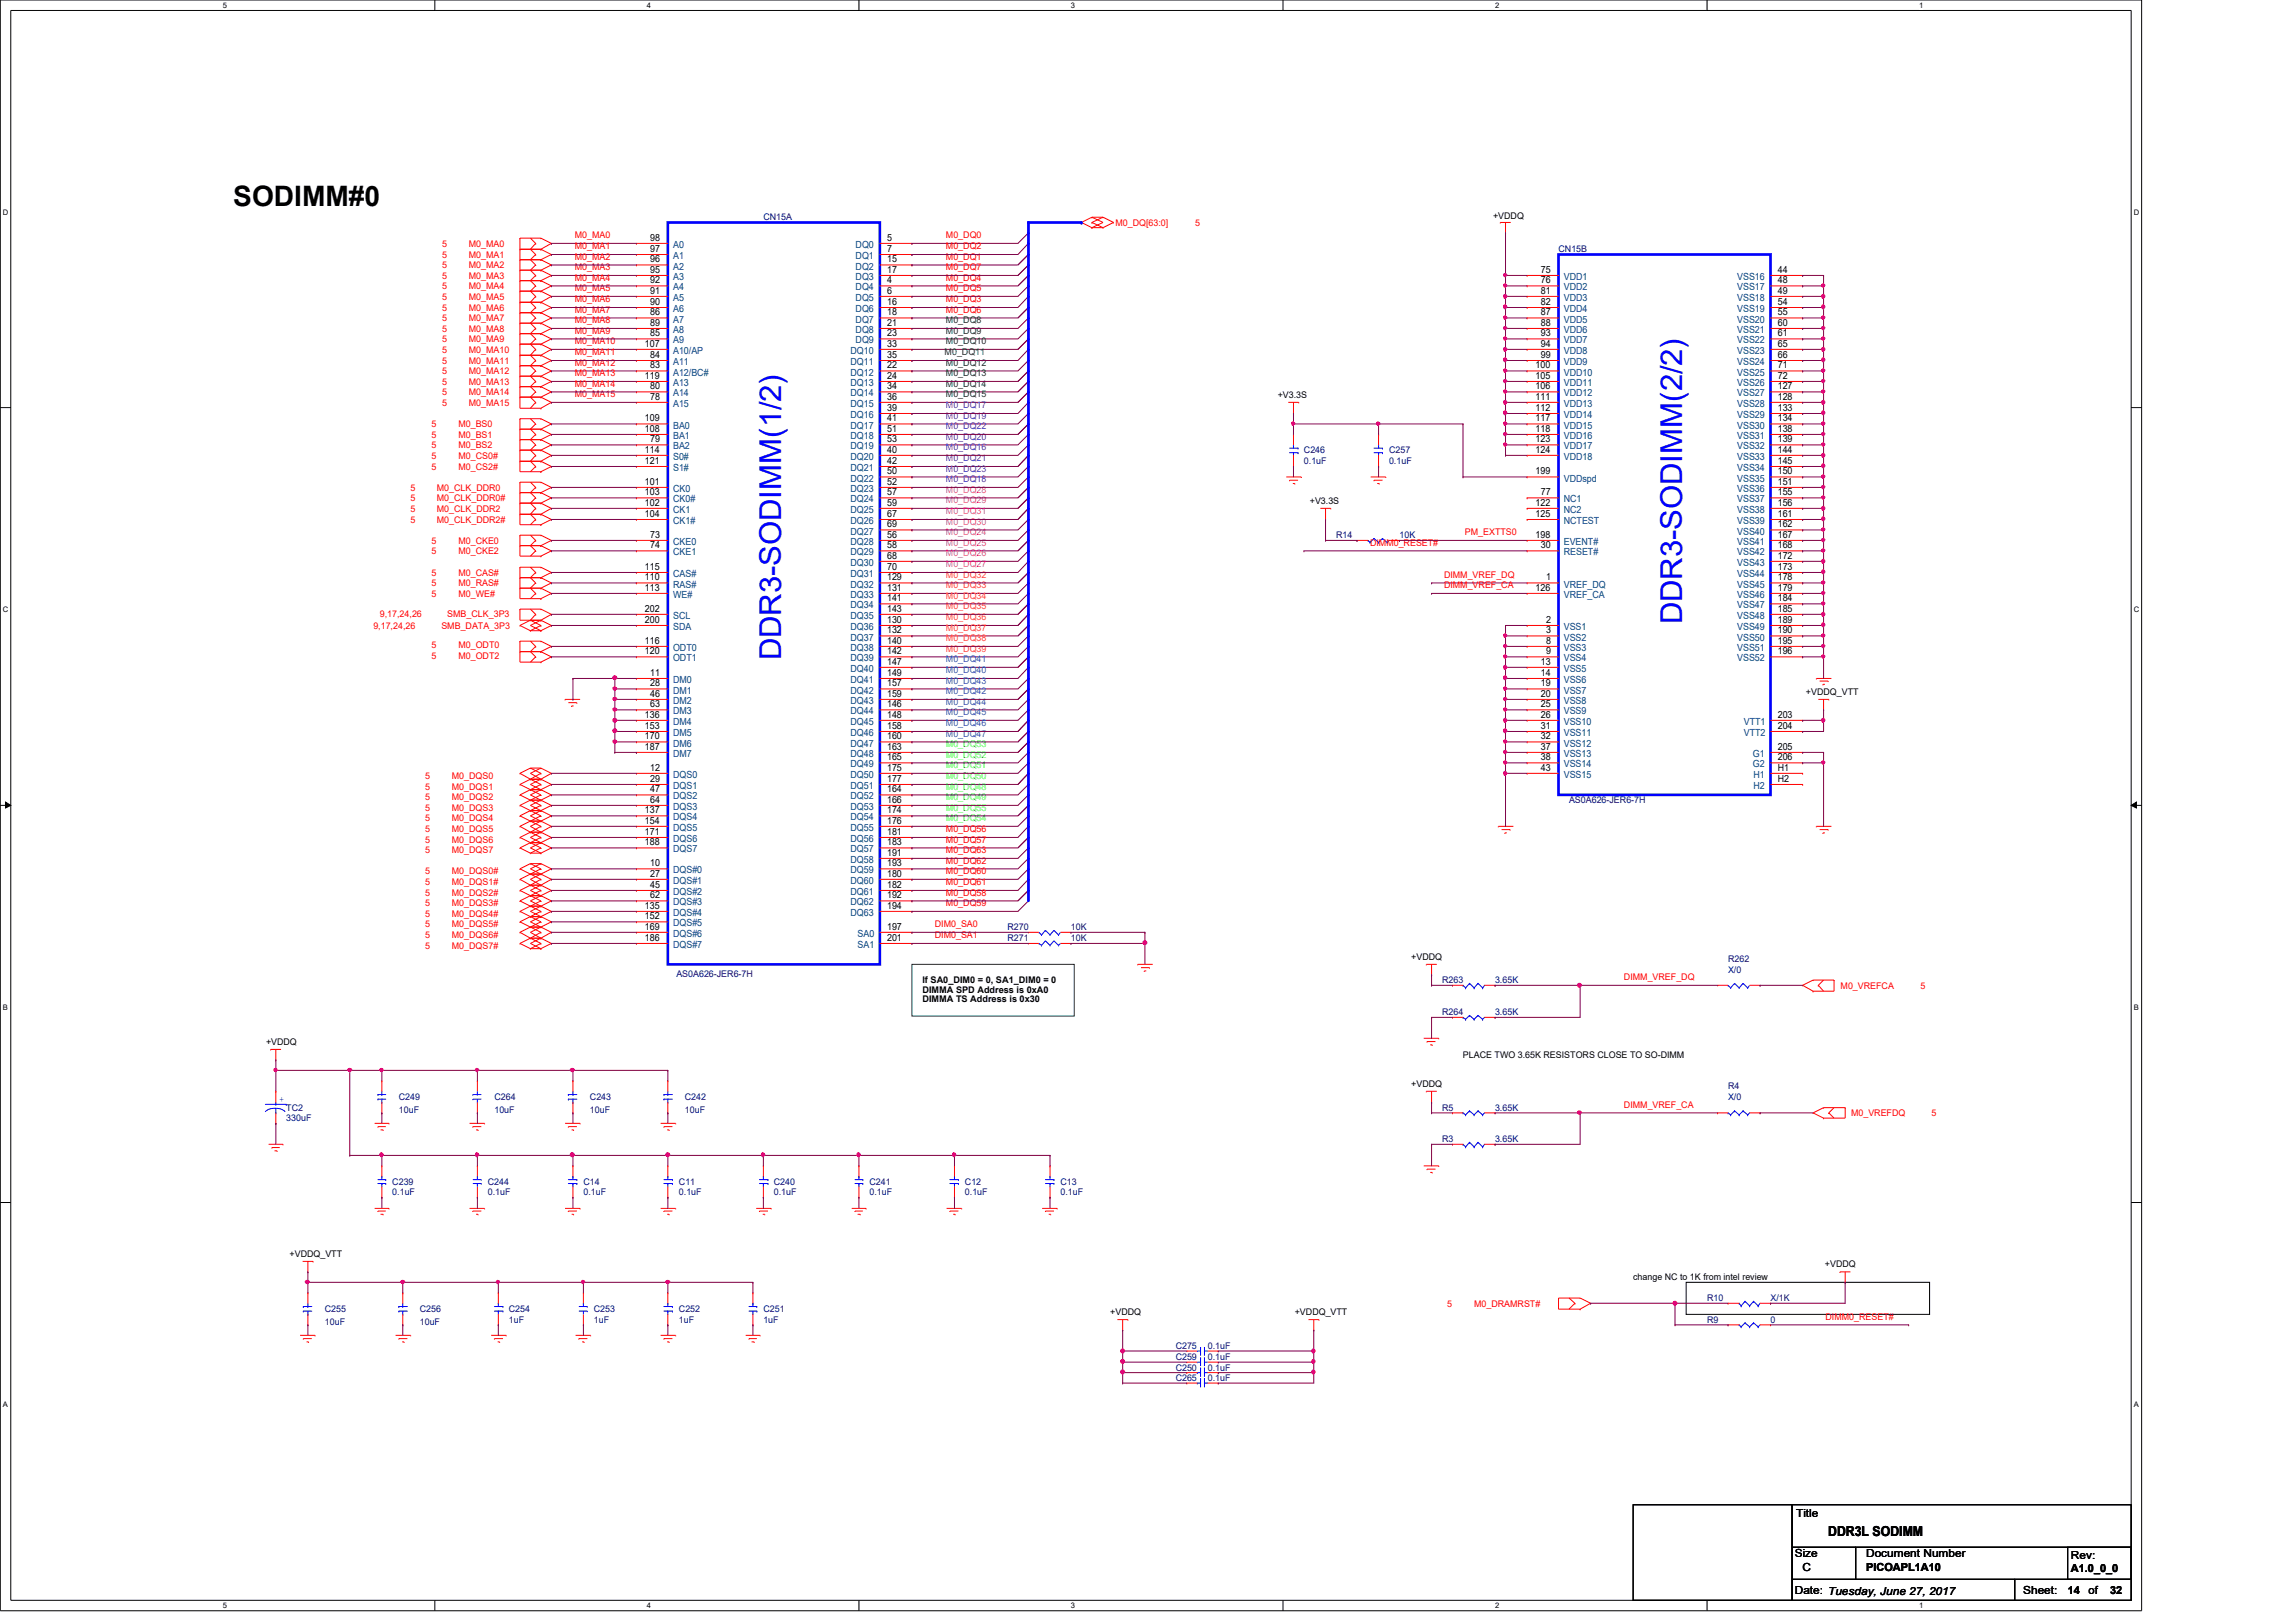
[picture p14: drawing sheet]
<svg xmlns="http://www.w3.org/2000/svg" width="297mm" height="210mm" viewBox="0 0 297 210" stroke-linecap="round" stroke-linejoin="round" font-family="sans-serif">
<defs><g id="words">
<g font-size="3.9" fill="#00f">
<text x="217.6" y="80.8" transform="rotate(-90 217.6 80.8)">DDR3-SODIMM(2/2)</text>
<text x="101" y="85.4" transform="rotate(-90 101 85.4)">DDR3-SODIMM(1/2)</text>
</g>
<text font-size="3.6" x="30.2" y="26.7">SODIMM#0</text>
<text font-size="1.8" x="236.5" y="198.7">DDR3L SODIMM</text>
<g font-size="1.4">
<text x="232.4" y="196.3">Title</text>
<text x="232.2" y="201.5">Size</text>
<text x="233.2" y="203.3">C</text>
<text x="241.4" y="201.5">Document Number</text>
<text x="241.4" y="203.3">PICOAPL1A10</text>
<text x="267.9" y="201.8">Rev:</text>
<text x="267.9" y="203.5">A1.0_0_0</text>
<text x="232.2" y="206.3">Date: Tuesday, June 27, 2017</text>
<text x="261.7" y="206.3">Sheet:</text>
<text x="267.5" y="206.3">14</text>
<text x="270.2" y="206.3">of</text>
<text x="273" y="206.3">32</text>
</g>
<g font-size="1.3">
<text x="84.1" y="31.2">98</text>
<text x="84.1" y="32.6">97</text>
<text x="84.1" y="34">96</text>
<text x="84.1" y="35.3">95</text>
<text x="114.8" y="31.2">5</text>
<text x="114.8" y="32.6">7</text>
<text x="114.8" y="34">15</text>
<text x="114.8" y="35.3">17</text>
<text x="199.3" y="35.3">75</text>
<text x="230" y="35.3">44</text>
<text x="84.1" y="36.7">92</text>
<text x="84.1" y="38">91</text>
<text x="84.1" y="39.5">90</text>
<text x="84.1" y="40.8">86</text>
<text x="114.8" y="36.7">4</text>
<text x="114.8" y="38">6</text>
<text x="114.8" y="39.5">16</text>
<text x="114.8" y="40.8">18</text>
<text x="199.3" y="36.7">76</text>
<text x="199.3" y="38">81</text>
<text x="199.3" y="39.5">82</text>
<text x="199.3" y="40.8">87</text>
<text x="230" y="38">49</text>
<text x="230" y="39.5">54</text>
<text x="230" y="40.8">55</text>
<text x="230" y="36.7">48</text>
<text x="83.4" y="44.9">107</text>
<text x="84.1" y="42.2">89</text>
<text x="84.1" y="43.5">85</text>
<text x="84.1" y="46.3">84</text>
<text x="84.1" y="47.7">83</text>
<text x="114.8" y="42.2">21</text>
<text x="114.8" y="43.5">23</text>
<text x="114.8" y="44.9">33</text>
<text x="114.8" y="46.3">35</text>
<text x="114.8" y="47.7">22</text>
<text x="198.7" y="47.7">100</text>
<text x="199.3" y="42.2">88</text>
<text x="199.3" y="43.5">93</text>
<text x="199.3" y="44.9">94</text>
<text x="199.3" y="46.3">99</text>
<text x="230" y="42.2">60</text>
<text x="230" y="43.5">61</text>
<text x="230" y="44.9">65</text>
<text x="230" y="46.3">66</text>
<text x="230" y="47.7">71</text>
<text x="83.4" y="49">119</text>
<text x="84.1" y="50.4">80</text>
<text x="84.1" y="51.7">78</text>
<text x="114.8" y="49">24</text>
<text x="114.8" y="50.4">34</text>
<text x="114.8" y="51.7">36</text>
<text x="114.8" y="53.2">39</text>
<text x="198.7" y="49">105</text>
<text x="198.7" y="50.4">106</text>
<text x="198.7" y="51.7">111</text>
<text x="198.7" y="53.2">112</text>
<text x="230" y="49">72</text>
<text x="230" y="50.4">127</text>
<text x="230" y="51.7">128</text>
<text x="230" y="53.2">133</text>
<text x="83.4" y="54.5">109</text>
<text x="83.4" y="55.9">108</text>
<text x="83.4" y="58.6">114</text>
<text x="84.1" y="57.2">79</text>
<text x="114.8" y="54.5">41</text>
<text x="114.8" y="55.9">51</text>
<text x="114.8" y="57.2">53</text>
<text x="114.8" y="58.6">40</text>
<text x="198.7" y="54.5">117</text>
<text x="198.7" y="55.9">118</text>
<text x="198.7" y="57.2">123</text>
<text x="198.7" y="58.6">124</text>
<text x="230" y="54.5">134</text>
<text x="230" y="55.9">138</text>
<text x="230" y="57.2">139</text>
<text x="230" y="58.6">144</text>
<text x="83.4" y="60">121</text>
<text x="83.4" y="62.7">101</text>
<text x="83.4" y="64.1">103</text>
<text x="83.4" y="65.4">102</text>
<text x="114.8" y="60">42</text>
<text x="114.8" y="61.4">50</text>
<text x="114.8" y="62.7">52</text>
<text x="114.8" y="64.1">57</text>
<text x="114.8" y="65.4">59</text>
<text x="198.7" y="65.4">122</text>
<text x="198.7" y="61.4">199</text>
<text x="199.3" y="64.1">77</text>
<text x="230" y="60">145</text>
<text x="230" y="61.4">150</text>
<text x="230" y="62.7">151</text>
<text x="230" y="64.1">155</text>
<text x="230" y="65.4">156</text>
<text x="83.4" y="66.9">104</text>
<text x="84.1" y="69.6">73</text>
<text x="84.1" y="71">74</text>
<text x="114.8" y="66.9">67</text>
<text x="114.8" y="68.2">69</text>
<text x="114.8" y="69.6">56</text>
<text x="114.8" y="71">58</text>
<text x="198.7" y="66.9">125</text>
<text x="198.7" y="69.6">198</text>
<text x="199.3" y="71">30</text>
<text x="230" y="66.9">161</text>
<text x="230" y="68.2">162</text>
<text x="230" y="69.6">167</text>
<text x="230" y="71">168</text>
<text x="83.4" y="73.7">115</text>
<text x="83.4" y="75.1">110</text>
<text x="83.4" y="76.5">113</text>
<text x="114.8" y="72.3">68</text>
<text x="114.8" y="73.7">70</text>
<text x="114.8" y="75.1">129</text>
<text x="114.8" y="76.5">131</text>
<text x="114.8" y="77.8">141</text>
<text x="198.7" y="76.5">126</text>
<text x="200" y="75.1">1</text>
<text x="230" y="72.3">172</text>
<text x="230" y="73.7">173</text>
<text x="230" y="75.1">178</text>
<text x="230" y="76.5">179</text>
<text x="230" y="77.8">184</text>
<text x="83.4" y="79.2">202</text>
<text x="83.4" y="80.6">200</text>
<text x="83.4" y="83.3">116</text>
<text x="114.8" y="79.2">143</text>
<text x="114.8" y="80.6">130</text>
<text x="114.8" y="82">132</text>
<text x="114.8" y="83.3">140</text>
<text x="200" y="80.6">2</text>
<text x="200" y="82">3</text>
<text x="200" y="83.3">8</text>
<text x="230" y="79.2">185</text>
<text x="230" y="80.6">189</text>
<text x="230" y="82">190</text>
<text x="230" y="83.3">195</text>
<text x="83.4" y="84.7">120</text>
<text x="84.1" y="87.5">11</text>
<text x="84.1" y="88.8">28</text>
<text x="114.8" y="84.7">142</text>
<text x="114.8" y="86">147</text>
<text x="114.8" y="87.5">149</text>
<text x="114.8" y="88.8">157</text>
<text x="199.3" y="86">13</text>
<text x="199.3" y="87.5">14</text>
<text x="199.3" y="88.8">19</text>
<text x="200" y="84.7">9</text>
<text x="230" y="84.7">196</text>
<text x="83.4" y="92.9">136</text>
<text x="83.4" y="94.3">153</text>
<text x="83.4" y="95.7">170</text>
<text x="84.1" y="90.2">46</text>
<text x="84.1" y="91.5">63</text>
<text x="114.8" y="90.2">159</text>
<text x="114.8" y="91.5">146</text>
<text x="114.8" y="92.9">148</text>
<text x="114.8" y="94.3">158</text>
<text x="114.8" y="95.7">160</text>
<text x="199.3" y="90.2">20</text>
<text x="199.3" y="91.5">25</text>
<text x="199.3" y="92.9">26</text>
<text x="199.3" y="94.3">31</text>
<text x="199.3" y="95.7">32</text>
<text x="230" y="94.3">204</text>
<text x="230" y="92.9">203</text>
<text x="83.4" y="97">187</text>
<text x="84.1" y="99.7">12</text>
<text x="84.1" y="101.2">29</text>
<text x="114.8" y="97">163</text>
<text x="114.8" y="98.4">165</text>
<text x="114.8" y="99.7">175</text>
<text x="114.8" y="101.2">177</text>
<text x="199.3" y="97">37</text>
<text x="199.3" y="98.4">38</text>
<text x="199.3" y="99.7">43</text>
<text x="230" y="98.4">206</text>
<text x="230" y="97">205</text>
<text x="230" y="99.7">H1</text>
<text x="230" y="101.2">H2</text>
<text x="83.4" y="105.2">137</text>
<text x="83.4" y="106.6">154</text>
<text x="84.1" y="102.5">47</text>
<text x="84.1" y="103.9">64</text>
<text x="114.8" y="102.5">164</text>
<text x="114.8" y="103.9">166</text>
<text x="114.8" y="105.2">174</text>
<text x="114.8" y="106.6">176</text>
<text x="83.4" y="108">171</text>
<text x="83.4" y="109.4">188</text>
<text x="84.1" y="112.1">10</text>
<text x="84.1" y="113.5">27</text>
<text x="114.8" y="108">181</text>
<text x="114.8" y="109.4">183</text>
<text x="114.8" y="110.7">191</text>
<text x="114.8" y="112.1">193</text>
<text x="114.8" y="113.5">180</text>
<text x="83.4" y="117.6">135</text>
<text x="83.4" y="119">152</text>
<text x="84.1" y="114.9">45</text>
<text x="84.1" y="116.2">62</text>
<text x="114.8" y="114.9">182</text>
<text x="114.8" y="116.2">192</text>
<text x="114.8" y="117.6">194</text>
<text x="83.4" y="120.3">169</text>
<text x="83.4" y="121.8">186</text>
<text x="114.8" y="120.3">197</text>
<text x="114.8" y="121.8">201</text>
</g>
<g font-size="1.3" fill="#004080">
<text x="87.1" y="32.1">A0</text>
<text x="87.1" y="33.5">A1</text>
<text x="87.1" y="34.9">A2</text>
<text x="110.7" y="32.1">DQ0</text>
<text x="110.7" y="33.5">DQ1</text>
<text x="110.7" y="34.9">DQ2</text>
<text x="87.1" y="36.2">A3</text>
<text x="87.1" y="37.6">A4</text>
<text x="87.1" y="38.9">A5</text>
<text x="87.1" y="40.4">A6</text>
<text x="87.1" y="41.7">A7</text>
<text x="110.7" y="36.2">DQ3</text>
<text x="110.7" y="37.6">DQ4</text>
<text x="110.7" y="38.9">DQ5</text>
<text x="110.7" y="40.4">DQ6</text>
<text x="110.7" y="41.7">DQ7</text>
<text x="202.3" y="36.2">VDD1</text>
<text x="202.3" y="37.6">VDD2</text>
<text x="202.3" y="38.9">VDD3</text>
<text x="202.3" y="40.4">VDD4</text>
<text x="202.3" y="41.7">VDD5</text>
<text x="224.7" y="36.2">VSS16</text>
<text x="224.7" y="38.9">VSS18</text>
<text x="224.7" y="40.4">VSS19</text>
<text x="224.7" y="41.7">VSS20</text>
<text x="224.7" y="37.6">VSS17</text>
<text x="87.1" y="43.1">A8</text>
<text x="87.1" y="44.5">A9</text>
<text x="87.1" y="45.8">A10/AP</text>
<text x="87.1" y="47.2">A11</text>
<text x="110" y="45.8">DQ10</text>
<text x="110" y="47.2">DQ11</text>
<text x="110.7" y="43.1">DQ8</text>
<text x="110.7" y="44.5">DQ9</text>
<text x="202.3" y="43.1">VDD6</text>
<text x="202.3" y="44.5">VDD7</text>
<text x="202.3" y="45.8">VDD8</text>
<text x="202.3" y="47.2">VDD9</text>
<text x="224.7" y="43.1">VSS21</text>
<text x="224.7" y="44.5">VSS22</text>
<text x="224.7" y="45.8">VSS23</text>
<text x="224.7" y="47.2">VSS24</text>
<text x="87.1" y="48.6">A12/BC#</text>
<text x="87.1" y="50">A13</text>
<text x="87.1" y="51.3">A14</text>
<text x="87.1" y="52.7">A15</text>
<text x="110" y="48.6">DQ12</text>
<text x="110" y="50">DQ13</text>
<text x="110" y="51.3">DQ14</text>
<text x="110" y="52.7">DQ15</text>
<text x="202.3" y="48.6">VDD10</text>
<text x="202.3" y="50">VDD11</text>
<text x="202.3" y="51.3">VDD12</text>
<text x="202.3" y="52.7">VDD13</text>
<text x="224.7" y="48.6">VSS25</text>
<text x="224.7" y="50">VSS26</text>
<text x="224.7" y="51.3">VSS27</text>
<text x="224.7" y="52.7">VSS28</text>
<text x="87.1" y="55.5">BA0</text>
<text x="87.1" y="56.8">BA1</text>
<text x="87.1" y="58.2">BA2</text>
<text x="87.1" y="59.5">S0#</text>
<text x="110" y="54.1">DQ16</text>
<text x="110" y="55.5">DQ17</text>
<text x="110" y="56.8">DQ18</text>
<text x="110" y="58.2">DQ19</text>
<text x="110" y="59.5">DQ20</text>
<text x="202.3" y="54.1">VDD14</text>
<text x="202.3" y="55.5">VDD15</text>
<text x="202.3" y="56.8">VDD16</text>
<text x="202.3" y="58.2">VDD17</text>
<text x="202.3" y="59.5">VDD18</text>
<text x="224.7" y="54.1">VSS29</text>
<text x="224.7" y="55.5">VSS30</text>
<text x="224.7" y="56.8">VSS31</text>
<text x="224.7" y="58.2">VSS32</text>
<text x="224.7" y="59.5">VSS33</text>
<text x="87.1" y="61">S1#</text>
<text x="87.1" y="63.7">CK0</text>
<text x="87.1" y="65">CK0#</text>
<text x="110" y="61">DQ21</text>
<text x="110" y="62.3">DQ22</text>
<text x="110" y="63.7">DQ23</text>
<text x="110" y="65">DQ24</text>
<text x="202.3" y="65">NC1</text>
<text x="202.3" y="62.3">VDDspd</text>
<text x="224.7" y="61">VSS34</text>
<text x="224.7" y="62.3">VSS35</text>
<text x="224.7" y="63.7">VSS36</text>
<text x="224.7" y="65">VSS37</text>
<text x="87.1" y="66.4">CK1</text>
<text x="87.1" y="67.8">CK1#</text>
<text x="87.1" y="70.5">CKE0</text>
<text x="87.1" y="71.9">CKE1</text>
<text x="110" y="66.4">DQ25</text>
<text x="110" y="67.8">DQ26</text>
<text x="110" y="69.2">DQ27</text>
<text x="110" y="70.5">DQ28</text>
<text x="110" y="71.9">DQ29</text>
<text x="202.3" y="66.4">NC2</text>
<text x="202.3" y="67.8">NCTEST</text>
<text x="202.3" y="70.5">EVENT#</text>
<text x="202.3" y="71.9">RESET#</text>
<text x="224.7" y="66.4">VSS38</text>
<text x="224.7" y="67.8">VSS39</text>
<text x="224.7" y="69.2">VSS40</text>
<text x="224.7" y="70.5">VSS41</text>
<text x="224.7" y="71.9">VSS42</text>
<text x="87.1" y="74.7">CAS#</text>
<text x="87.1" y="76">RAS#</text>
<text x="87.1" y="77.4">WE#</text>
<text x="110" y="73.2">DQ30</text>
<text x="110" y="74.7">DQ31</text>
<text x="110" y="76">DQ32</text>
<text x="110" y="77.4">DQ33</text>
<text x="202.3" y="76">VREF_DQ</text>
<text x="202.3" y="77.4">VREF_CA</text>
<text x="224.7" y="73.2">VSS43</text>
<text x="224.7" y="74.7">VSS44</text>
<text x="224.7" y="76">VSS45</text>
<text x="224.7" y="77.4">VSS46</text>
<text x="87.1" y="80.1">SCL</text>
<text x="87.1" y="81.5">SDA</text>
<text x="110" y="78.7">DQ34</text>
<text x="110" y="80.1">DQ35</text>
<text x="110" y="81.5">DQ36</text>
<text x="110" y="82.9">DQ37</text>
<text x="202.3" y="81.5">VSS1</text>
<text x="202.3" y="82.9">VSS2</text>
<text x="224.7" y="78.7">VSS47</text>
<text x="224.7" y="80.1">VSS48</text>
<text x="224.7" y="81.5">VSS49</text>
<text x="224.7" y="82.9">VSS50</text>
<text x="87.1" y="84.2">ODT0</text>
<text x="87.1" y="85.6">ODT1</text>
<text x="87.1" y="88.4">DM0</text>
<text x="87.1" y="89.7">DM1</text>
<text x="110" y="84.2">DQ38</text>
<text x="110" y="85.6">DQ39</text>
<text x="110" y="87">DQ40</text>
<text x="110" y="88.4">DQ41</text>
<text x="110" y="89.7">DQ42</text>
<text x="202.3" y="84.2">VSS3</text>
<text x="202.3" y="85.6">VSS4</text>
<text x="202.3" y="87">VSS5</text>
<text x="202.3" y="88.4">VSS6</text>
<text x="202.3" y="89.7">VSS7</text>
<text x="224.7" y="84.2">VSS51</text>
<text x="224.7" y="85.6">VSS52</text>
<text x="87.1" y="91.1">DM2</text>
<text x="87.1" y="92.5">DM3</text>
<text x="87.1" y="93.8">DM4</text>
<text x="87.1" y="95.3">DM5</text>
<text x="110" y="91.1">DQ43</text>
<text x="110" y="92.5">DQ44</text>
<text x="110" y="93.8">DQ45</text>
<text x="110" y="95.3">DQ46</text>
<text x="202.3" y="91.1">VSS8</text>
<text x="202.3" y="92.5">VSS9</text>
<text x="202.3" y="93.8">VSS10</text>
<text x="202.3" y="95.3">VSS11</text>
<text x="225.6" y="95.3">VTT2</text>
<text x="225.6" y="93.8">VTT1</text>
<text x="87.1" y="96.6">DM6</text>
<text x="87.1" y="98">DM7</text>
<text x="87.1" y="100.7">DQS0</text>
<text x="110" y="96.6">DQ47</text>
<text x="110" y="98">DQ48</text>
<text x="110" y="99.3">DQ49</text>
<text x="110" y="100.7">DQ50</text>
<text x="202.3" y="96.6">VSS12</text>
<text x="202.3" y="98">VSS13</text>
<text x="202.3" y="99.3">VSS14</text>
<text x="202.3" y="100.7">VSS15</text>
<text x="226.8" y="99.3">G2</text>
<text x="226.8" y="98">G1</text>
<text x="226.9" y="100.7">H1</text>
<text x="87.1" y="102.1">DQS1</text>
<text x="87.1" y="103.5">DQS2</text>
<text x="87.1" y="104.8">DQS3</text>
<text x="87.1" y="106.2">DQS4</text>
<text x="87.1" y="107.5">DQS5</text>
<text x="110" y="102.1">DQ51</text>
<text x="110" y="103.5">DQ52</text>
<text x="110" y="104.8">DQ53</text>
<text x="110" y="106.2">DQ54</text>
<text x="110" y="107.5">DQ55</text>
<text x="226.9" y="102.1">H2</text>
<text x="87.1" y="109">DQS6</text>
<text x="87.1" y="110.3">DQS7</text>
<text x="87.1" y="113">DQS#0</text>
<text x="110" y="109">DQ56</text>
<text x="110" y="110.3">DQ57</text>
<text x="110" y="111.7">DQ58</text>
<text x="110" y="113">DQ59</text>
<text x="87.1" y="114.4">DQS#1</text>
<text x="87.1" y="115.8">DQS#2</text>
<text x="87.1" y="117.2">DQS#3</text>
<text x="87.1" y="118.5">DQS#4</text>
<text x="87.1" y="119.9">DQS#5</text>
<text x="110" y="114.4">DQ60</text>
<text x="110" y="115.8">DQ61</text>
<text x="110" y="117.2">DQ62</text>
<text x="110" y="118.5">DQ63</text>
<text x="87.1" y="121.2">DQS#6</text>
<text x="87.1" y="122.7">DQS#7</text>
<text x="111" y="121.2">SA0</text>
<text x="111" y="122.7">SA1</text>
</g>
<g font-size="1.2" fill="#000080">
<text x="98.8" y="28.5">CN15A</text>
<text x="201.6" y="32.6">CN15B</text>
<text x="168.7" y="58.7">C246</text>
<text x="179.7" y="58.7">C257</text>
<text x="168.7" y="60">0.1uF</text>
<text x="179.7" y="60">0.1uF</text>
<text x="172.8" y="69.7">R14</text>
<text x="181.1" y="69.7">10K</text>
<text x="203" y="104">AS0A626-JER6-7H</text>
<text x="130.3" y="120.4">R270</text>
<text x="130.3" y="121.8">R271</text>
<text x="138.6" y="120.4">10K</text>
<text x="138.6" y="121.8">10K</text>
<text x="223.6" y="124.5">R262</text>
<text x="223.6" y="125.9">X/0</text>
<text x="87.5" y="126.4">AS0A626-JER6-7H</text>
<text x="186.6" y="127.3">R263</text>
<text x="186.6" y="131.4">R264</text>
<text x="193.4" y="127.3">3.65K</text>
<text x="193.4" y="131.4">3.65K</text>
<text x="37" y="143.8">TC2</text>
<text x="51.6" y="142.3">C249</text>
<text x="64" y="142.3">C264</text>
<text x="76.3" y="142.3">C243</text>
<text x="88.6" y="142.3">C242</text>
<text x="186.6" y="143.8">R5</text>
<text x="193.4" y="143.8">3.65K</text>
<text x="223.6" y="141">R4</text>
<text x="223.6" y="142.3">X/0</text>
<text x="37" y="145.1">330uF</text>
<text x="51.6" y="144">10uF</text>
<text x="64" y="144">10uF</text>
<text x="76.3" y="144">10uF</text>
<text x="88.6" y="144">10uF</text>
<text x="186.6" y="147.8">R3</text>
<text x="193.4" y="147.8">3.65K</text>
<text x="50.8" y="153.3">C239</text>
<text x="50.8" y="154.7">0.1uF</text>
<text x="63.1" y="153.3">C244</text>
<text x="63.1" y="154.7">0.1uF</text>
<text x="75.5" y="153.3">C14</text>
<text x="75.5" y="154.7">0.1uF</text>
<text x="87.8" y="153.3">C11</text>
<text x="87.8" y="154.7">0.1uF</text>
<text x="100.1" y="153.3">C240</text>
<text x="100.1" y="154.7">0.1uF</text>
<text x="112.5" y="153.3">C241</text>
<text x="112.5" y="154.7">0.1uF</text>
<text x="124.8" y="153.3">C12</text>
<text x="124.8" y="154.7">0.1uF</text>
<text x="137.2" y="153.3">C13</text>
<text x="137.2" y="154.7">0.1uF</text>
<text x="42" y="169.8">C255</text>
<text x="42" y="171.5">10uF</text>
<text x="54.3" y="169.8">C256</text>
<text x="54.3" y="171.5">10uF</text>
<text x="65.8" y="169.8">C254</text>
<text x="65.8" y="171.2">1uF</text>
<text x="76.8" y="169.8">C253</text>
<text x="76.8" y="171.2">1uF</text>
<text x="87.8" y="169.8">C252</text>
<text x="87.8" y="171.2">1uF</text>
<text x="98.8" y="169.8">C251</text>
<text x="98.8" y="171.2">1uF</text>
<text x="220.8" y="168.4">R10</text>
<text x="220.8" y="171.2">R9</text>
<text x="229.1" y="168.4">X/1K</text>
<text x="229.1" y="171.2">0</text>
<text x="152.1" y="174.6">C275</text>
<text x="152.1" y="175.9">C259</text>
<text x="152.1" y="177.4">C250</text>
<text x="152.1" y="178.7">C265</text>
<text x="156.2" y="174.6">0.1uF</text>
<text x="156.2" y="175.9">0.1uF</text>
<text x="156.2" y="177.4">0.1uF</text>
<text x="156.2" y="178.7">0.1uF</text>
</g>
<g font-size="1.2" fill="#f00">
<text x="144.3" y="29.2">M0_DQ[63:0]</text>
<text x="154.6" y="29.2">5</text>
<text x="57.2" y="31.9">5</text>
<text x="57.2" y="33.4">5</text>
<text x="57.2" y="34.7">5</text>
<text x="60.7" y="31.9">M0_MA0</text>
<text x="60.7" y="33.4">M0_MA1</text>
<text x="60.7" y="34.7">M0_MA2</text>
<text x="74.4" y="30.8">M0_MA0</text>
<text x="74.4" y="35">M0_MA3</text>
<text x="74.4" y="32.3">M0_MA1</text>
<text x="74.4" y="33.6">M0_MA2</text>
<text x="122.4" y="33.6">M0_DQ1</text>
<text x="122.4" y="30.8">M0_DQ0</text>
<text x="122.4" y="32.3">M0_DQ2</text>
<text x="122.4" y="35">M0_DQ7</text>
<text x="57.2" y="36.1">5</text>
<text x="57.2" y="37.4">5</text>
<text x="57.2" y="38.8">5</text>
<text x="57.2" y="40.2">5</text>
<text x="57.2" y="41.6">5</text>
<text x="60.7" y="36.1">M0_MA3</text>
<text x="60.7" y="37.4">M0_MA4</text>
<text x="60.7" y="38.8">M0_MA5</text>
<text x="60.7" y="40.2">M0_MA6</text>
<text x="60.7" y="41.6">M0_MA7</text>
<text x="74.4" y="37.7">M0_MA5</text>
<text x="74.4" y="36.3">M0_MA4</text>
<text x="74.4" y="40.5">M0_MA7</text>
<text x="74.4" y="39.1">M0_MA6</text>
<text x="74.4" y="41.8">M0_MA8</text>
<text x="122.4" y="36.3">M0_DQ4</text>
<text x="122.4" y="40.5">M0_DQ6</text>
<text x="122.4" y="39.1">M0_DQ3</text>
<text x="122.4" y="37.7">M0_DQ5</text>
<text x="57.2" y="42.9">5</text>
<text x="57.2" y="44.3">5</text>
<text x="57.2" y="45.6">5</text>
<text x="57.2" y="47.1">5</text>
<text x="60.7" y="42.9">M0_MA8</text>
<text x="60.7" y="44.3">M0_MA9</text>
<text x="60.7" y="45.6">M0_MA10</text>
<text x="60.7" y="47.1">M0_MA11</text>
<text x="74.4" y="44.5">M0_MA10</text>
<text x="74.4" y="47.3">M0_MA12</text>
<text x="74.4" y="43.2">M0_MA9</text>
<text x="74.4" y="46">M0_MA11</text>
<text x="57.2" y="48.4">5</text>
<text x="57.2" y="49.8">5</text>
<text x="57.2" y="51.1">5</text>
<text x="57.2" y="52.5">5</text>
<text x="60.7" y="48.4">M0_MA12</text>
<text x="60.7" y="49.8">M0_MA13</text>
<text x="60.7" y="51.1">M0_MA14</text>
<text x="60.7" y="52.5">M0_MA15</text>
<text x="74.4" y="51.4">M0_MA15</text>
<text x="74.4" y="48.7">M0_MA13</text>
<text x="74.4" y="50">M0_MA14</text>
<text x="55.8" y="56.6">5</text>
<text x="55.8" y="55.3">5</text>
<text x="55.8" y="58">5</text>
<text x="55.8" y="59.4">5</text>
<text x="59.3" y="56.6">M0_BS1</text>
<text x="59.3" y="55.3">M0_BS0</text>
<text x="59.3" y="58">M0_BS2</text>
<text x="59.3" y="59.4">M0_CS0#</text>
<text x="53.1" y="63.5">5</text>
<text x="53.1" y="64.9">5</text>
<text x="55.8" y="60.8">5</text>
<text x="56.5" y="63.5">M0_CLK_DDR0</text>
<text x="56.5" y="64.9">M0_CLK_DDR0#</text>
<text x="59.3" y="60.8">M0_CS2#</text>
<text x="53.1" y="66.2">5</text>
<text x="53.1" y="67.6">5</text>
<text x="55.8" y="70.4">5</text>
<text x="55.8" y="71.7">5</text>
<text x="56.5" y="66.2">M0_CLK_DDR2</text>
<text x="56.5" y="67.6">M0_CLK_DDR2#</text>
<text x="59.3" y="70.4">M0_CKE0</text>
<text x="59.3" y="71.7">M0_CKE2</text>
<text x="177.2" y="70.6">DIMM0_RESET#</text>
<text x="189.5" y="69.3">PM_EXTTS0</text>
<text x="55.8" y="74.5">5</text>
<text x="55.8" y="75.9">5</text>
<text x="55.8" y="77.2">5</text>
<text x="59.3" y="74.5">M0_CAS#</text>
<text x="59.3" y="75.9">M0_RAS#</text>
<text x="59.3" y="77.2">M0_WE#</text>
<text x="186.8" y="74.8">DIMM_VREF_DQ</text>
<text x="186.8" y="76.1">DIMM_VREF_CA</text>
<text x="48.3" y="81.4">9,17,24,26</text>
<text x="49.1" y="79.8">9,17,24,26</text>
<text x="55.8" y="83.9">5</text>
<text x="57.1" y="81.4">SMB_DATA_3P3</text>
<text x="57.9" y="79.8">SMB_CLK_3P3</text>
<text x="59.3" y="83.9">M0_ODT0</text>
<text x="55.8" y="85.3">5</text>
<text x="59.3" y="85.3">M0_ODT2</text>
<text x="55" y="100.8">5</text>
<text x="58.5" y="100.8">M0_DQS0</text>
<text x="55" y="102.2">5</text>
<text x="55" y="107.7">5</text>
<text x="55" y="106.3">5</text>
<text x="55" y="104.9">5</text>
<text x="55" y="103.5">5</text>
<text x="58.5" y="102.2">M0_DQS1</text>
<text x="58.5" y="107.7">M0_DQS5</text>
<text x="58.5" y="106.3">M0_DQS4</text>
<text x="58.5" y="104.9">M0_DQS3</text>
<text x="58.5" y="103.5">M0_DQS2</text>
<text x="122.4" y="107.7">M0_DQ56</text>
<text x="55" y="113.1">5</text>
<text x="55" y="110.4">5</text>
<text x="55" y="109.1">5</text>
<text x="58.5" y="113.1">M0_DQS0#</text>
<text x="58.5" y="110.4">M0_DQS7</text>
<text x="58.5" y="109.1">M0_DQS6</text>
<text x="122.4" y="111.8">M0_DQ62</text>
<text x="122.4" y="109.1">M0_DQ57</text>
<text x="122.4" y="113.1">M0_DQ60</text>
<text x="122.4" y="110.4">M0_DQ63</text>
<text x="55" y="114.6">5</text>
<text x="55" y="120">5</text>
<text x="55" y="118.6">5</text>
<text x="55" y="117.3">5</text>
<text x="55" y="115.9">5</text>
<text x="58.5" y="114.6">M0_DQS1#</text>
<text x="58.5" y="120">M0_DQS5#</text>
<text x="58.5" y="118.6">M0_DQS4#</text>
<text x="58.5" y="117.3">M0_DQS3#</text>
<text x="58.5" y="115.9">M0_DQS2#</text>
<text x="120.9" y="120">DIM0_SA0</text>
<text x="122.4" y="114.6">M0_DQ61</text>
<text x="122.4" y="117.3">M0_DQ59</text>
<text x="122.4" y="115.9">M0_DQ58</text>
<text x="55" y="122.8">5</text>
<text x="55" y="121.4">5</text>
<text x="58.5" y="122.8">M0_DQS7#</text>
<text x="58.5" y="121.4">M0_DQS6#</text>
<text x="120.9" y="121.4">DIM0_SA1</text>
<text x="210.1" y="126.8">DIMM_VREF_DQ</text>
<text x="238.1" y="127.9">M0_VREFCA</text>
<text x="248.5" y="127.9">5</text>
<text x="210.1" y="143.3">DIMM_VREF_CA</text>
<text x="239.5" y="144.4">M0_VREFDQ</text>
<text x="249.9" y="144.4">5</text>
<text x="187.2" y="169.1">5</text>
<text x="190.7" y="169.1">M0_DRAMRST#</text>
<text x="236.2" y="170.8">DIMM0_RESET#</text>
</g>
<g font-size="1.2">
<text x="193.2" y="28.3">+VDDQ</text>
<text x="165.3" y="51.6">+V3.3S</text>
<text x="169.5" y="65.3">+V3.3S</text>
<text x="233.6" y="90">+VDDQ_VTT</text>
<text x="182.6" y="124.3">+VDDQ</text>
<text x="119.3" y="127.3">If SA0_DIM0 = 0, SA1_DIM0 = 0</text>
<text x="119.3" y="128.4">DIMMA SPD Address is 0xA0</text>
<text x="119.3" y="129.6">DIMMA TS Address is 0x30</text>
<text x="34.4" y="135.2">+VDDQ</text>
<text x="189.3" y="136.9">PLACE TWO 3.65K RESISTORS CLOSE TO SO-DIMM</text>
<text x="182.6" y="140.7">+VDDQ</text>
<text x="37.5" y="162.6">+VDDQ_VTT</text>
<text x="211.3" y="165.7">change NC to 1K from intel review</text>
<text x="236.1" y="164">+VDDQ</text>
<text x="143.6" y="170.2">+VDDQ</text>
<text x="167.5" y="170.2">+VDDQ_VTT</text>
</g>
<g font-size="1.2" fill="#008000">
<text x="122.4" y="41.8">M0_DQ8</text>
<text x="122.2" y="46">M0_DQ11</text>
<text x="122.4" y="43.2">M0_DQ9</text>
<text x="122.4" y="47.3">M0_DQ12</text>
<text x="122.4" y="44.5">M0_DQ10</text>
<text x="122.4" y="50">M0_DQ14</text>
<text x="122.4" y="51.4">M0_DQ15</text>
<text x="122.4" y="48.7">M0_DQ13</text>
</g>
<g font-size="1.2" fill="#8000ff">
<text x="122.4" y="52.8">M0_DQ17</text>
<text x="122.4" y="56.9">M0_DQ20</text>
<text x="122.4" y="59.7">M0_DQ21</text>
<text x="122.4" y="54.2">M0_DQ19</text>
<text x="122.4" y="58.3">M0_DQ16</text>
<text x="122.4" y="55.5">M0_DQ22</text>
<text x="122.4" y="61">M0_DQ23</text>
<text x="122.4" y="62.4">M0_DQ18</text>
</g>
<g font-size="1.2" fill="#f0f">
<text x="122.4" y="65.1">M0_DQ29</text>
<text x="122.4" y="63.8">M0_DQ28</text>
<text x="122.4" y="70.6">M0_DQ25</text>
<text x="122.4" y="69.3">M0_DQ24</text>
<text x="122.4" y="67.9">M0_DQ30</text>
<text x="122.4" y="66.5">M0_DQ31</text>
<text x="122.4" y="72">M0_DQ26</text>
<text x="122.4" y="73.4">M0_DQ27</text>
</g>
<g font-size="1.2" fill="#ff8000">
<text x="122.4" y="76.1">M0_DQ33</text>
<text x="122.4" y="77.5">M0_DQ34</text>
<text x="122.4" y="74.8">M0_DQ32</text>
<text x="122.4" y="80.3">M0_DQ36</text>
<text x="122.4" y="78.8">M0_DQ35</text>
<text x="122.4" y="81.6">M0_DQ37</text>
<text x="122.4" y="83">M0_DQ38</text>
<text x="122.4" y="84.3">M0_DQ39</text>
</g>
<g font-size="1.2" fill="#0080ff">
<text x="122.4" y="85.7">M0_DQ41</text>
<text x="122.4" y="87.1">M0_DQ40</text>
<text x="122.4" y="88.5">M0_DQ43</text>
<text x="122.4" y="89.8">M0_DQ42</text>
<text x="122.4" y="92.5">M0_DQ45</text>
<text x="122.4" y="95.3">M0_DQ47</text>
<text x="122.4" y="91.2">M0_DQ44</text>
<text x="122.4" y="94">M0_DQ46</text>
</g>
<g font-size="1.2" fill="#0f0">
<text x="122.4" y="100.8">M0_DQ50</text>
<text x="122.4" y="99.4">M0_DQ51</text>
<text x="122.4" y="96.7">M0_DQ53</text>
<text x="122.4" y="98">M0_DQ52</text>
<text x="122.4" y="106.3">M0_DQ54</text>
<text x="122.4" y="104.9">M0_DQ55</text>
<text x="122.4" y="102.2">M0_DQ48</text>
<text x="122.4" y="103.5">M0_DQ49</text>
</g>
<text font-size="1.2" fill="#00f" x="36.1" y="142.7">+</text>
<g font-size="1">
<text x="28.8" y="1">5</text>
<text x="83.7" y="1">4</text>
<text x="138.6" y="1">3</text>
<text x="193.4" y="1">2</text>
<text x="248.3" y="1">1</text>
<text x=".4" y="27.9">D</text>
<text x="276.1" y="27.9">D</text>
<text x=".4" y="79.2">C</text>
<text x="276.1" y="79.2">C</text>
<text x=".4" y="130.7">B</text>
<text x="276.1" y="130.7">B</text>
<text x=".4" y="182.1">A</text>
<text x="276.1" y="182.1">A</text>
<text x="28.8" y="208.1">5</text>
<text x="83.7" y="208.1">4</text>
<text x="138.6" y="208.1">3</text>
<text x="193.4" y="208.1">2</text>
<text x="248.3" y="208.1">1</text>
</g>
</g></defs>
<path d="M0 0h277.1v208.4h-277.1zM1.4 1.4h274.3v205.7h-274.3z" fill="none" stroke="#000" stroke-width=".13"/>
<g fill="#fff">
<path d="M28.8 .2h.5v1.1h-.5z"/>
<path d="M28.8 207.3h.5v1.1h-.5z"/>
</g>
<path d="M56.3 0v1.4M56.3 207.1v1.3" fill="none" stroke="#000" stroke-width=".13"/>
<g fill="#fff">
<path d="M83.7 .2h.5v1.1h-.5z"/>
<path d="M83.7 207.3h.5v1.1h-.5z"/>
</g>
<path d="M111.1 0v1.4M111.1 207.1v1.3" fill="none" stroke="#000" stroke-width=".13"/>
<g fill="#fff">
<path d="M138.6 .2h.5v1.1h-.5z"/>
<path d="M138.6 207.3h.5v1.1h-.5z"/>
</g>
<path d="M166 0v1.4M166 207.1v1.3" fill="none" stroke="#000" stroke-width=".13"/>
<g fill="#fff">
<path d="M193.4 .2h.5v1.1h-.5z"/>
<path d="M193.4 207.3h.5v1.1h-.5z"/>
</g>
<path d="M220.8 0v1.4M220.8 207.1v1.3" fill="none" stroke="#000" stroke-width=".13"/>
<g fill="#fff">
<path d="M248.3 .2h.5v1.1h-.5z"/>
<path d="M248.3 207.3h.5v1.1h-.5z"/>
<path d="M.4 27h.6v1.1h-.6z"/>
<path d="M276.1 27h.5v1.1h-.5z"/>
<path d="M.4 78.4h.6v1.1h-.6z"/>
<path d="M276.1 78.4h.5v1.1h-.5z"/>
</g>
<path d="M0 52.7h1.4M275.7 52.7h1.4" fill="none" stroke="#000" stroke-width=".13"/>
<g fill="#fff">
<path d="M.4 129.9h.6v1.1h-.6z"/>
<path d="M276.1 129.9h.5v1.1h-.5z"/>
</g>
<path d="M0 104.2h1.4M.7 103.8l.7 .4-.7 .4zM275.7 104.2l.7-.4v.8zM275.7 104.2h1.4" fill="none" stroke="#000" stroke-width=".13"/>
<path d="M.7 103.8l.7 .4-.7 .4zM275.7 104.2l.7-.4v.8z" fill="#000"/>
<g fill="#fff">
<path d="M.4 181.3h.6v1.1h-.6z"/>
<path d="M276.1 181.3h.5v1.1h-.5z"/>
</g>
<path d="M0 155.6h1.4M275.7 155.6h1.4M218.1 165.9h31.5v4.2h-31.5zM211.3 194.7h20.6v12.4h-20.6zM231.9 194.7h43.8v5.5h-43.8zM231.9 200.2h8.2v4.2h-8.2zM231.9 204.4h28.7v2.7h-28.7zM240.1 200.2h35.6v4.2h-35.6zM260.6 204.4h15.1v2.7h-15.1zM267.5 200.2h8.2v4.2h-8.2z" fill="none" stroke="#000" stroke-width=".13"/>
<path d="M118 124.8h21v6.7h-21z" fill="none" stroke="#008000" stroke-width=".13"/>
<g fill="none" stroke="#f00" stroke-width=".13">
<path d="M67.3 30.8h.1M67.3 32.3h.1M67.3 33.6h.1M67.3 35h.1M67.3 36.3h.1M67.3 37.7h.1M67.3 39.1h.1M67.3 30.8v22h2.7M67.3 32.3h2.7M67.3 30.8h2.7M67.3 33.6h2.7M67.3 35h2.7"/>
<path d="M67.3 36.3h2.7M67.3 37.7h2.7M67.3 39.1h2.7M68.6 30.8l.7 .7M69.3 31.5h.1M69.3 32.9h.1M69.3 34.3h.1M69.3 35.6h.1M69.3 37h.1M69.3 38.4h.1M69.3 39.8h.1M69.3 31.5l-.7 .8 .7 .6"/>
<path d="M69.3 32.9l-.7 .7 .7 .7M69.3 34.3l-.7 .7 .7 .6M69.3 35.6l-.7 .7 .7 .7M69.3 37l-.7 .7 .7 .7M69.3 38.4l-.7 .7 .7 .7M69.3 39.8l-.7 .7 .7 .6M70 32.3h.1M70 30.8h.1M70 33.6h.1M70 35h.1M70 36.3h.1M70 37.7h.1"/>
<path d="M70 39.1h.1M70 30.8l1.3 .7M70 32.3l1.3 .6M70 33.6l1.3 .7M70 35l1.3 .6M70 36.3l1.3 .7M70 37.7l1.3 .7M70 39.1l1.3 .7M71.3 31.5h.1M71.3 32.9h.1M71.3 34.3h.1M71.3 35.6h.1"/>
<path d="M71.3 37h.1M71.3 38.4h.1M71.3 39.8h.1M71.3 31.5l-1.3 .8M71.3 32.9l-1.3 .7M71.3 34.3l-1.3 .7M71.3 35.6l-1.3 .7M71.3 37l-1.3 .7M71.3 38.4l-1.3 .7M71.3 39.8l-1.3 .7M82.3 31.5h.1M82.3 32.9h.1"/>
<path d="M82.3 34.3h.1M82.3 35.6h.1M82.3 37h.1M82.3 38.4h.1M82.3 39.8h.1M82.3 31.5h4.1M82.3 32.9h4.1M82.3 34.3h4.1M82.3 35.6h4.1M82.3 37h4.1M82.3 38.4h4.1M82.3 39.8h4.1"/>
<path d="M113.8 31.5h4.2M113.8 32.9h4.2M113.8 34.3h4.2M113.8 35.6h4.2M113.8 37h4.2M113.8 38.4h4.2M113.8 39.8h4.2M118 31.5h.1M118 32.9h.1M118 34.3h.1M118 35.6h.1M118 37h.1"/>
<path d="M118 38.4h.1M118 39.8h.1M139.9 28.8h.1M139.9 28.8l1.4 .7M141.3 28.1h.1M141.3 29.5h.1M141.3 28.8h.1M141.3 29.5h1.4M141.3 28.1h1.4M141.3 28.1l-1.4 .7M141.3 28.1l1.4 .7-1.4 .7M141.3 28.8l1.4 .7"/>
<path d="M142.7 29.5h.1M142.7 28.1h.1M142.7 28.1l1.4 .7M142.7 28.1l-1.4 .7M144.1 28.8h.1M144.1 28.8l-1.4 .7M194.1 28.8h.1M194.1 28.8h1.3M194.8 30.1h.1M194.8 28.8v1.3M197.6 35.6h.1M197.6 37h.1"/>
<path d="M197.6 38.4h.1M197.6 39.8h.1M197.6 35.6h4M197.6 37h4M197.6 38.4h4M197.6 39.8h4M229.1 35.6h4.1M229.1 37h4.1M229.1 38.4h4.1M229.1 39.8h4.1M233.2 35.6h.1M233.2 38.4h.1"/>
<path d="M233.2 39.8h.1M233.2 37h.1M67.3 40.5h.1M67.3 41.8h.1M67.3 43.2h.1M67.3 44.5h.1M67.3 46h.1M67.3 47.3h.1M67.3 48.7h.1M67.3 50h.1M67.3 51.4h.1M67.3 55.5h.1"/>
<path d="M67.3 54.2h.1M67.3 56.9h.1M67.3 58.3h.1M67.3 59.7h.1M67.3 54.2v6.8h2.7M67.3 40.5h2.7M67.3 41.8h2.7M67.3 43.2h2.7M67.3 44.5h2.7M67.3 46h2.7M67.3 47.3h2.7M67.3 48.7h2.7"/>
<path d="M67.3 50h2.7M67.3 51.4h2.7M67.3 56.9h2.7M67.3 55.5h2.7M67.3 54.2h2.7M67.3 58.3h2.7M67.3 59.7h2.7M68.6 54.2l.7 .7M69.3 41.1h.1M69.3 42.5h.1M69.3 43.9h.1M69.3 45.2h.1"/>
<path d="M69.3 46.7h.1M69.3 48h.1M69.3 49.4h.1M69.3 50.7h.1M69.3 52.1h.1M69.3 56.2h.1M69.3 54.9h.1M69.3 57.6h.1M69.3 58.9h.1M69.3 41.1l-.7 .7 .7 .7M69.3 42.5l-.7 .7 .7 .7M69.3 43.9l-.7 .6 .7 .7"/>
<path d="M69.3 45.2l-.7 .8 .7 .7M69.3 46.7l-.7 .6 .7 .7M69.3 48l-.7 .7 .7 .7M69.3 49.4l-.7 .6 .7 .7M69.3 50.7l-.7 .7 .7 .7M69.3 52.1l-.7 .7M69.3 54.9l-.7 .6 .7 .7M69.3 56.2l-.7 .7 .7 .7M69.3 57.6l-.7 .7 .7 .6M69.3 58.9l-.7 .8 .7 .7M70 40.5h.1M70 41.8h.1"/>
<path d="M70 43.2h.1M70 44.5h.1M70 46h.1M70 47.3h.1M70 48.7h.1M70 50h.1M70 51.4h.1M70 52.8h.1M70 56.9h.1M70 55.5h.1M70 54.2h.1M70 58.3h.1"/>
<path d="M70 59.7h.1M70 40.5l1.3 .6M70 41.8l1.3 .7M70 43.2l1.3 .7M70 44.5l1.3 .7M70 46l1.3 .7M70 47.3l1.3 .7M70 48.7l1.3 .7M70 50l1.3 .7M70 51.4l1.3 .7M70 55.5l1.3 .7M70 54.2l1.3 .7"/>
<path d="M70 56.9l1.3 .7M70 58.3l1.3 .6M70 59.7l1.3 .7M71.3 41.1h.1M71.3 42.5h.1M71.3 43.9h.1M71.3 45.2h.1M71.3 46.7h.1M71.3 48h.1M71.3 49.4h.1M71.3 50.7h.1M71.3 52.1h.1"/>
<path d="M71.3 56.2h.1M71.3 54.9h.1M71.3 57.6h.1M71.3 58.9h.1M71.3 41.1l-1.3 .7M71.3 42.5l-1.3 .7M71.3 43.9l-1.3 .6M71.3 45.2l-1.3 .8M71.3 46.7l-1.3 .6M71.3 48l-1.3 .7M71.3 49.4l-1.3 .6M71.3 50.7l-1.3 .7"/>
<path d="M71.3 52.1l-1.3 .7M71.3 56.2l-1.3 .7M71.3 54.9l-1.3 .6M71.3 57.6l-1.3 .7M71.3 58.9l-1.3 .8M82.3 41.1h.1M82.3 42.5h.1M82.3 43.9h.1M82.3 45.2h.1M82.3 46.7h.1M82.3 48h.1M82.3 49.4h.1"/>
<path d="M82.3 50.7h.1M82.3 52.1h.1M82.3 54.9h.1M82.3 56.2h.1M82.3 57.6h.1M82.3 58.9h.1M82.3 52.1h4.1M82.3 41.1h4.1M82.3 42.5h4.1M82.3 43.9h4.1M82.3 45.2h4.1M82.3 46.7h4.1"/>
<path d="M82.3 48h4.1M82.3 49.4h4.1M82.3 50.7h4.1M82.3 54.9h4.1M82.3 56.2h4.1M82.3 57.6h4.1M82.3 58.9h4.1M113.8 52.1h4.2M113.8 41.1h4.2M113.8 42.5h4.2M113.8 43.9h4.2M113.8 45.2h4.2"/>
<path d="M113.8 46.7h4.2M113.8 48h4.2M113.8 49.4h4.2M113.8 50.7h4.2M113.8 54.9h4.2M113.8 56.2h4.2M113.8 57.6h4.2M113.8 58.9h4.2M113.8 53.5h4.2M118 41.1h.1M118 42.5h.1M118 43.9h.1"/>
<path d="M118 45.2h.1M118 46.7h.1M118 48h.1M118 49.4h.1M118 50.7h.1M118 52.1h.1M118 53.5h.1M118 54.9h.1M118 56.2h.1M118 57.6h.1M118 58.9h.1M166.7 52.1h1.3"/>
<path d="M167.3 53.5h.1M167.3 56.2h.1M167.3 52.1v1.4M167.3 56.2v1.4M167.3 58.9v1.5M168 52.1h.1M178.3 56.2h.1M178.3 56.2v1.4M178.3 58.9v1.5M197.6 41.1h.1M197.6 42.5h.1M197.6 43.9h.1"/>
<path d="M197.6 45.2h.1M197.6 46.7h.1M197.6 48h.1M197.6 49.4h.1M197.6 50.7h.1M197.6 52.1h.1M197.6 53.5h.1M197.6 54.9h.1M197.6 56.2h.1M197.6 57.6h.1M197.6 58.9h.1M197.6 52.1h4"/>
<path d="M197.6 41.1h4M197.6 42.5h4M197.6 43.9h4M197.6 45.2h4M197.6 46.7h4M197.6 48h4M197.6 49.4h4M197.6 50.7h4M197.6 54.9h4M197.6 56.2h4M197.6 57.6h4M197.6 58.9h4"/>
<path d="M197.6 53.5h4M229.1 52.1h4.1M229.1 41.1h4.1M229.1 42.5h4.1M229.1 43.9h4.1M229.1 45.2h4.1M229.1 46.7h4.1M229.1 48h4.1M229.1 49.4h4.1M229.1 50.7h4.1M229.1 54.9h4.1M229.1 56.2h4.1"/>
<path d="M229.1 57.6h4.1M229.1 58.9h4.1M229.1 53.5h4.1M233.2 41.1h.1M233.2 42.5h.1M233.2 43.9h.1M233.2 45.2h.1M233.2 46.7h.1M233.2 48h.1M233.2 49.4h.1M233.2 50.7h.1M233.2 52.1h.1"/>
<path d="M233.2 53.5h.1M233.2 54.9h.1M233.2 56.2h.1M233.2 57.6h.1M233.2 58.9h.1M67.3 78.8h.1M67.3 62.4h.1M67.3 63.8h.1M67.3 65.1h.1M67.3 66.5h.1M67.3 69.3h.1M67.3 70.6h.1"/>
<path d="M67.3 73.4h.1M67.3 74.8h.1M67.3 76.1h.1M67.3 78.8v1.5h2.7M67.3 78.8h2.7M67.3 62.4v5.5h2.7M67.3 69.3v2.7h2.7M67.3 73.4v4.1h2.7M67.3 63.8h2.7M67.3 62.4h2.7M67.3 65.1h2.7M67.3 66.5h2.7"/>
<path d="M67.3 70.6h2.7M67.3 69.3h2.7M67.3 74.8h2.7M67.3 73.4h2.7M67.3 76.1h2.7M68.6 78.8l.7 .7M68.6 62.4l.7 .7M68.6 69.3l.7 .6M68.6 73.4l.7 .7M69.3 79.5h.1M69.3 60.4h.1M69.3 63.1h.1"/>
<path d="M69.3 64.4h.1M69.3 65.8h.1M69.3 67.2h.1M69.3 69.9h.1M69.3 71.3h.1M69.3 74.1h.1M69.3 75.4h.1M69.3 76.8h.1M69.3 79.5l-.7 .8M69.3 60.4l-.7 .6M69.3 63.1l-.7 .7 .7 .6M69.3 64.4l-.7 .7 .7 .7"/>
<path d="M69.3 65.8l-.7 .7 .7 .7M69.3 67.2l-.7 .7M69.3 69.9l-.7 .7 .7 .7M69.3 71.3l-.7 .7M69.3 74.1l-.7 .7 .7 .6M69.3 75.4l-.7 .7 .7 .7M69.3 76.8l-.7 .7M70 78.8h.1M70 61h.1M70 63.8h.1M70 62.4h.1M70 65.1h.1"/>
<path d="M70 66.5h.1M70 67.9h.1M70 70.6h.1M70 69.3h.1M70 72h.1M70 74.8h.1M70 73.4h.1M70 76.1h.1M70 77.5h.1M70 78.8l1.3 .7M70 62.4l1.3 .7M70 63.8l1.3 .6"/>
<path d="M70 65.1l1.3 .7M70 66.5l1.3 .7M70 69.3l1.3 .6M70 70.6l1.3 .7M70 73.4l1.3 .7M70 74.8l1.3 .6M70 76.1l1.3 .7M71.3 79.5h.1M71.3 60.4h.1M71.3 63.1h.1M71.3 64.4h.1M71.3 65.8h.1"/>
<path d="M71.3 67.2h.1M71.3 69.9h.1M71.3 71.3h.1M71.3 74.1h.1M71.3 75.4h.1M71.3 76.8h.1M71.3 79.5l-1.3 .8M71.3 60.4l-1.3 .6M71.3 63.1l-1.3 .7M71.3 64.4l-1.3 .7M71.3 65.8l-1.3 .7M71.3 67.2l-1.3 .7"/>
<path d="M71.3 69.9l-1.3 .7M71.3 71.3l-1.3 .7M71.3 74.1l-1.3 .7M71.3 75.4l-1.3 .7M71.3 76.8l-1.3 .7M82.3 60.4h.1M82.3 63.1h.1M82.3 64.4h.1M82.3 65.8h.1M82.3 67.2h.1M82.3 69.9h.1M82.3 71.3h.1"/>
<path d="M82.3 74.1h.1M82.3 75.4h.1M82.3 76.8h.1M82.3 79.5h.1M82.3 65.8h4.1M82.3 60.4h4.1M82.3 63.1h4.1M82.3 64.4h4.1M82.3 67.2h4.1M82.3 69.9h4.1M82.3 71.3h4.1M82.3 74.1h4.1"/>
<path d="M82.3 75.4h4.1M82.3 76.8h4.1M82.3 79.5h4.1M113.8 65.8h4.2M113.8 61.7h4.2M113.8 60.4h4.2M113.8 63.1h4.2M113.8 64.4h4.2M113.8 67.2h4.2M113.8 69.9h4.2M113.8 71.3h4.2M113.8 74.1h4.2"/>
<path d="M113.8 75.4h4.2M113.8 76.8h4.2M113.8 79.5h4.2M113.8 68.6h4.2M113.8 72.6h4.2M113.8 78.1h4.2M118 60.4h.1M118 61.7h.1M118 63.1h.1M118 64.4h.1M118 65.8h.1M118 67.2h.1"/>
<path d="M118 68.6h.1M118 69.9h.1M118 71.3h.1M118 72.6h.1M118 74.1h.1M118 75.4h.1M118 76.8h.1M118 78.1h.1M118 79.5h.1M166.4 61.7h2M166.8 62.1h.1M166.8 62.1h1.1"/>
<path d="M167.3 62.6h.2M167.3 60.4h.1M167.5 62.6h.1M168.4 61.7h.1M170.8 65.8h1.4M171.5 67.2h.1M171.5 65.8v1.4M172.2 65.8h.1M175.6 69.9h.1M175.6 69.9h1.4M177.3 61.7h2M177.8 62.1h.1"/>
<path d="M177.8 62.1h1.1M178.2 62.6h.2M178.3 60.4h.1M178.4 62.6h.1M179.3 61.7h.1M179.7 69.9h1.4M181.1 69.9h.1M197.6 64.4h.1M197.6 65.8h.1M197.6 67.2h.1M197.6 75.4h.1M197.6 61.7h.1"/>
<path d="M197.6 69.9h.1M197.6 71.3h.1M197.6 76.8h.1M197.6 65.8h4M197.6 61.7h4M197.6 64.4h4M197.6 67.2h4M197.6 69.9h4M197.6 71.3h4M197.6 75.4h4M197.6 76.8h4M229.1 65.8h4.1"/>
<path d="M229.1 61.7h4.1M229.1 60.4h4.1M229.1 63.1h4.1M229.1 64.4h4.1M229.1 67.2h4.1M229.1 69.9h4.1M229.1 71.3h4.1M229.1 74.1h4.1M229.1 75.4h4.1M229.1 76.8h4.1M229.1 79.5h4.1M229.1 68.6h4.1"/>
<path d="M229.1 72.6h4.1M229.1 78.1h4.1M233.2 60.4h.1M233.2 61.7h.1M233.2 63.1h.1M233.2 64.4h.1M233.2 65.8h.1M233.2 67.2h.1M233.2 68.6h.1M233.2 69.9h.1M233.2 71.3h.1M233.2 72.6h.1"/>
<path d="M233.2 74.1h.1M233.2 75.4h.1M233.2 76.8h.1M233.2 78.1h.1M233.2 79.5h.1M67.3 80.9h.1M67.3 84.3h.1M67.3 83h.1M67.3 80.9l1.3 .7M67.3 83v2.7h2.7M67.3 84.3h2.7M67.3 83h2.7"/>
<path d="M68.6 81.6h.1M68.6 80.3h.1M68.6 99.4h.1M68.6 81.6h1.4M68.6 80.3l-1.3 .6M68.6 80.3l1.4 .6M68.6 83l.7 .7M68.6 99.4h1.4M68.6 99.4l-1.3 .7M68.6 99.4l1.4 .7M69.3 85h.1M69.3 83.7h.1"/>
<path d="M69.3 83.7l-.7 .6 .7 .7M69.3 85l-.7 .7M70 80.3h.1M70 81.6h.1M70 80.9h.1M70 85.7h.1M70 84.3h.1M70 83h.1M70 99.4h.1M70 80.3l1.3 .6M70 80.3l-1.4 .6 1.4 .7M70 80.9l-1.4 .7"/>
<path d="M70 84.3l1.3 .7M70 83l1.3 .7M70 99.4l1.3 .7M70 99.4l-1.4 .7 1.4 .7M71.3 80.9h.1M71.3 85h.1M71.3 83.7h.1M71.3 80.9l-1.3 .7M71.3 85l-1.3 .7M71.3 83.7l-1.3 .6M73.1 90.5h.1M73.1 90.5h2"/>
<path d="M73.5 90.9h1.1M74 91.4h.1M74 91.4h.2M74.6 90.9h.1M82.3 80.9h.1M82.3 83.7h.1M82.3 85h.1M82.3 87.8h.1M82.3 89.2h.1M82.3 90.5h.1M82.3 91.9h.1M82.3 93.2h.1"/>
<path d="M82.3 94.7h.1M82.3 96h.1M82.3 97.4h.1M82.3 90.5h4.1M82.3 87.8h4.1M82.3 80.9h4.1M82.3 83.7h4.1M82.3 85h4.1M82.3 89.2h4.1M82.3 91.9h4.1M82.3 93.2h4.1M82.3 94.7h4.1"/>
<path d="M82.3 96h4.1M82.3 97.4h4.1M113.8 90.5h4.2M113.8 87.8h4.2M113.8 80.9h4.2M113.8 83.7h4.2M113.8 85h4.2M113.8 89.2h4.2M113.8 91.9h4.2M113.8 93.2h4.2M113.8 94.7h4.2M113.8 96h4.2"/>
<path d="M113.8 97.4h4.2M113.8 82.3h4.2M113.8 86.4h4.2M113.8 98.7h4.2M118 80.9h.1M118 82.3h.1M118 83.7h.1M118 85h.1M118 86.4h.1M118 87.8h.1M118 89.2h.1M118 90.5h.1"/>
<path d="M118 91.9h.1M118 93.2h.1M118 94.7h.1M118 96h.1M118 97.4h.1M118 98.7h.1M197.6 80.9h.1M197.6 82.3h.1M197.6 83.7h.1M197.6 85h.1M197.6 86.4h.1M197.6 87.8h.1"/>
<path d="M197.6 89.2h.1M197.6 90.5h.1M197.6 91.9h.1M197.6 93.2h.1M197.6 94.7h.1M197.6 96h.1M197.6 97.4h.1M197.6 98.7h.1M197.6 90.5h4M197.6 87.8h4M197.6 80.9h4M197.6 83.7h4"/>
<path d="M197.6 85h4M197.6 89.2h4M197.6 91.9h4M197.6 93.2h4M197.6 94.7h4M197.6 96h4M197.6 97.4h4M197.6 82.3h4M197.6 86.4h4M197.6 98.7h4M229.1 80.9h4.1M229.1 83.7h4.1"/>
<path d="M229.1 85h4.1M229.1 93.2h4.1M229.1 94.7h4.1M229.1 97.4h4.1M229.1 82.3h4.1M229.1 98.7h4.1M233.2 80.9h.1M233.2 82.3h.1M233.2 83.7h.1M233.2 85h.1M233.2 98.7h.1M233.2 97.4h.1"/>
<path d="M233.2 94.7h.1M233.2 93.2h.1M235 87.8h.1M235 87.8h1.9M235.2 90.5h1.4M235.4 88.1h1.1M235.8 88.6h.1M235.8 88.6h.3M235.9 91.9h.1M235.9 90.5v1.4M236.5 88.1h.1M236.6 90.5h.1"/>
<path d="M67.3 113.8h.1M67.3 112.4h.1M67.3 119.3h.1M67.3 117.9h.1M67.3 116.6h.1M67.3 115.2h.1M67.3 101.5h.1M67.3 100.1h.1M67.3 106.9h.1M67.3 105.6h.1M67.3 109.7h.1M67.3 108.4h.1"/>
<path d="M67.3 104.2h.1M67.3 102.9h.1M67.3 113.8l1.3 .8M67.3 112.4l2.7 1.4M67.3 119.3l2.7 1.3M67.3 117.9l2.7 1.4M67.3 116.6l2.7 1.3M67.3 115.2l2.7 1.4M67.3 101.5l2.7 1.4M67.3 100.1l1.3 .7M67.3 106.9l1.3 .8M67.3 105.6l2.7 1.3"/>
<path d="M67.3 104.2l2.7 1.4M67.3 109.7l1.3 .7M67.3 108.4l2.7 1.3M67.3 102.9l2.7 1.3M68.6 114.6h.1M68.6 113.1h.1M68.6 111.8h.1M68.6 120h.1M68.6 118.6h.1M68.6 117.3h.1M68.6 115.9h.1M68.6 102.2h.1"/>
<path d="M68.6 100.8h.1M68.6 107.7h.1M68.6 106.3h.1M68.6 104.9h.1M68.6 110.4h.1M68.6 109.1h.1M68.6 103.5h.1M68.6 114.6h1.4M68.6 113.1h1.4M68.6 111.8h1.4M68.6 111.8l-1.3 .6M68.6 111.8l1.4 .6"/>
<path d="M68.6 120h1.4M68.6 118.6h1.4M68.6 117.3h1.4M68.6 115.9h1.4M68.6 114.6l-1.3 .6M68.6 114.6l1.4 .6M68.6 102.2h1.4M68.6 100.8h1.4M68.6 100.8l-1.3 .7M68.6 100.8l1.4 .7M68.6 107.7h1.4M68.6 106.3h1.4"/>
<path d="M68.6 104.9h1.4M68.6 110.4h1.4M68.6 109.1h1.4M68.6 107.7l-1.3 .7M68.6 107.7l1.4 .7M68.6 103.5h1.4M70 113.1h.1M70 114.6h.1M70 113.8h.1M70 111.8h.1M70 112.4h.1M70 118.6h.1"/>
<path d="M70 120h.1M70 119.3h.1M70 117.3h.1M70 117.9h.1M70 115.9h.1M70 116.6h.1M70 115.2h.1M70 100.8h.1M70 102.2h.1M70 101.5h.1M70 100.1h.1M70 106.3h.1"/>
<path d="M70 107.7h.1M70 106.9h.1M70 104.9h.1M70 105.6h.1M70 109.1h.1M70 110.4h.1M70 109.7h.1M70 108.4h.1M70 103.5h.1M70 104.2h.1M70 102.9h.1M70 111.8l-1.4 .6 2.7 1.4"/>
<path d="M70 112.4l-2.7 1.4M70 113.8l-1.4 .8M70 111.8l1.3 .6M70 118.6l1.3 .7M70 117.9l-2.7 1.4M70 119.3l-2.7 1.3M70 116.6l-2.7 1.3M70 114.6l-1.4 .6 2.7 1.4M70 115.2l-2.7 1.4M70 114.6l1.3 .6M70 100.8l1.3 .7M70 100.8l-1.4 .7 2.7 1.4"/>
<path d="M70 101.5l-2.7 1.4M70 100.1l-1.4 .7M70 104.9l-1.4 .7 2.7 1.3M70 105.6l-2.7 1.3M70 106.9l-1.4 .8M70 104.2l-2.7 1.4M70 107.7l-1.4 .7 2.7 1.3M70 108.4l-2.7 1.3M70 109.7l-1.4 .7M70 107.7l1.3 .7M70 102.9l-2.7 1.3M71.3 113.8h.1"/>
<path d="M71.3 112.4h.1M71.3 119.3h.1M71.3 117.9h.1M71.3 116.6h.1M71.3 115.2h.1M71.3 101.5h.1M71.3 100.1h.1M71.3 106.9h.1M71.3 105.6h.1M71.3 109.7h.1M71.3 108.4h.1M71.3 104.2h.1"/>
<path d="M71.3 102.9h.1M71.3 113.8l-1.3 .8M71.3 112.4l-2.7 1.4 1.4 .8M71.3 119.3l-2.7 1.3 1.4 .8M71.3 117.9l-2.7 1.4 2.7 1.3M71.3 115.2l-2.7 1.4 2.7 1.3M71.3 116.6l-2.7 1.3 1.4 .7M71.3 101.5l-2.7 1.4 2.7 1.3M71.3 100.1l-1.3 .7M71.3 106.9l-1.3 .8M71.3 105.6l-2.7 1.3 1.4 .8M71.3 102.9l-2.7 1.3 2.7 1.4"/>
<path d="M71.3 109.7l-1.3 .7M71.3 108.4l-2.7 1.3 1.4 .7M71.3 104.2l-1.3 .7M82.3 100.1h.1M82.3 101.5h.1M82.3 102.9h.1M82.3 104.2h.1M82.3 105.6h.1M82.3 106.9h.1M82.3 108.4h.1M82.3 109.7h.1M82.3 112.4h.1"/>
<path d="M82.3 113.8h.1M82.3 115.2h.1M82.3 116.6h.1M82.3 117.9h.1M82.3 119.3h.1M82.3 106.9h4.1M82.3 100.1h4.1M82.3 101.5h4.1M82.3 102.9h4.1M82.3 104.2h4.1M82.3 105.6h4.1M82.3 108.4h4.1"/>
<path d="M82.3 109.7h4.1M82.3 112.4h4.1M82.3 113.8h4.1M82.3 115.2h4.1M82.3 116.6h4.1M82.3 117.9h4.1M82.3 119.3h4.1M113.8 106.9h4.2M113.8 100.1h4.2M113.8 101.5h4.2M113.8 102.9h4.2M113.8 104.2h4.2"/>
<path d="M113.8 105.6h4.2M113.8 108.4h4.2M113.8 109.7h4.2M113.8 112.4h4.2M113.8 113.8h4.2M113.8 115.2h4.2M113.8 116.6h4.2M113.8 117.9h4.2M113.8 111.1h4.2M118 100.1h.1M118 101.5h.1M118 102.9h.1"/>
<path d="M118 104.2h.1M118 105.6h.1M118 106.9h.1M118 108.4h.1M118 109.7h.1M118 111.1h.1M118 112.4h.1M118 113.8h.1M118 115.2h.1M118 116.6h.1M118 117.9h.1M193.8 106.9h.1"/>
<path d="M193.8 106.9h2M194.3 107.4h1.1M194.7 107.8h.1M194.7 107.8h.2M195.4 107.4h.1M197.6 100.1h.1M197.6 100.1h4M229.1 100.1h4.1M229.1 101.5h4.1M233.2 100.1h.1M233.2 101.5h.1M235 106.9h.1"/>
<path d="M235 106.9h1.9M235.4 107.4h1.1M235.8 107.8h.1M235.8 107.8h.3M236.5 107.4h.1M35 135.8h.1M35 135.8h1.4M35.7 137.2h.1M35.7 135.8v1.4M49.4 139.9h.1M49.4 139.9v1.3M61.8 139.9h.1"/>
<path d="M61.8 139.9v1.3M67.3 122.1h.1M67.3 120.6h.1M67.3 122.1l1.3 .7M67.3 120.6l1.3 .8M68.6 122.8h.1M68.6 121.4h.1M68.6 122.8h1.4M68.6 121.4h1.4M68.6 121.4l-1.3 .7M68.6 121.4l1.4 .7M70 121.4h.1"/>
<path d="M70 122.8h.1M70 122.1h.1M70 120.6h.1M70 121.4l1.3 .7M70 121.4l-1.4 .7 1.4 .7M70 122.1l-1.4 .7M70 120.6l-1.4 .8M71.3 122.1h.1M71.3 120.6h.1M71.3 122.1l-1.3 .7M71.3 120.6l-1.3 .8M74.1 139.9h.1"/>
<path d="M74.1 139.9v1.3M82.3 120.6h.1M82.3 122.1h.1M82.3 120.6h4.1M82.3 122.1h4.1M86.4 139.9h.1M86.4 139.9v1.3M113.8 120.6h4.2M113.8 122.1h4.2M118 120.6h.1M118 122.1h.1M133.1 120.6h.1"/>
<path d="M133.1 122.1h.1M133.1 120.6h1.3M133.1 122.1h1.3M137.2 120.6h1.4M137.2 122.1h1.4M138.6 120.6h.1M138.6 122.1h.1M147.2 124.8h.1M147.2 124.8h1.9M147.6 125.2h1.1M148 125.6h.1M148 125.6h.3"/>
<path d="M148.7 125.2h.1M184.2 134.4h1.9M184.5 124.8h.1M184.5 124.8h1.4M184.6 134.8h.1M184.6 134.8h1.1M185 135.2h.3M185.2 126.2h.1M185.2 124.8v1.4M185.3 135.2h.1M186.1 134.4h.1M187.9 127.5h.1"/>
<path d="M187.9 131.7h.1M187.9 127.5h1.4M187.9 131.7h1.4M192.1 127.5h1.3M192.1 131.7h1.3M193.4 127.5h.1M193.4 131.7h.1M222.2 127.5h.1M222.2 127.5h1.4M226.4 127.5h1.3M227.7 127.5h.1M233.2 127.5h.1"/>
<path d="M233.2 127.5l1.4 .8M234.6 128.3h.1M234.6 126.8h.1M234.6 126.8h2.7M234.6 126.8l-1.4 .7M235.2 127.5h.1M235.2 127.5l.7 .8M235.9 126.8l-.7 .7M237.3 126.8h.1M237.3 126.8v1.5h-2.7M34.8 148.1h1.8M35.2 148.5h.1"/>
<path d="M35.2 148.5h1M35.5 148.9h.4M35.7 141.2h.1M35.7 145.4h.1M35.7 141.2v1.5M35.7 144v1.4M35.9 148.9h.1M36.6 148.1h.1M48.5 156.4h1.8M48.5 145.4h1.8M48.9 145.8h.1M48.9 156.7h.1"/>
<path d="M48.9 156.7h1M48.9 145.8h1M49.2 157.1h.4M49.2 146.2h.4M49.4 144h.1M49.4 154.9h.1M49.4 150.9h.1M49.4 142.7v1.3M49.4 150.9v1.3M49.4 153.6v1.3M49.6 146.2h.1M49.6 157.1h.1"/>
<path d="M50.3 145.4h.1M50.3 156.4h.1M60.7 156.4h2M60.7 145.4h2M61.2 145.8h.1M61.2 156.7h.1M61.2 156.7h1.1M61.2 145.8h1.1M61.6 157.1h.2M61.6 146.2h.2M61.8 154.9h.1M61.8 150.9h.1"/>
<path d="M61.8 144h.1M61.8 142.7v1.3M61.8 150.9v1.3M61.8 153.6v1.3M61.8 146.2h.1M61.8 157.1h.1M62.7 145.4h.1M62.7 156.4h.1M73.1 156.4h2M73.1 145.4h2M73.5 145.8h.1M73.5 156.7h.1"/>
<path d="M73.5 156.7h1.1M73.5 145.8h1.1M74 157.1h.2M74 146.2h.2M74.1 154.9h.1M74.1 150.9h.1M74.1 144h.1M74.1 142.7v1.3M74.1 150.9v1.3M74.1 153.6v1.3M74.2 146.2h.1M74.2 157.1h.1"/>
<path d="M75.1 145.4h.1M75.1 156.4h.1M85.5 156.4h1.9M85.5 145.4h1.9M85.9 145.8h.1M85.9 156.7h.1M85.9 156.7h1.1M85.9 145.8h1.1M86.3 157.1h.3M86.3 146.2h.3M86.4 144h.1M86.4 154.9h.1"/>
<path d="M86.4 150.9h.1M86.4 142.7v1.3M86.4 150.9v1.3M86.4 153.6v1.3M86.6 146.2h.1M86.6 157.1h.1M87.4 145.4h.1M87.4 156.4h.1M97.8 156.4h2M98.3 156.7h.1M98.3 156.7h1.1M98.7 157.1h.2"/>
<path d="M98.8 154.9h.1M98.8 150.9h.1M98.8 150.9v1.3M98.8 153.6v1.3M98.9 157.1h.1M99.8 156.4h.1M110.2 156.4h1.9M110.6 156.7h.1M110.6 156.7h1M111 157.1h.3M111.1 154.9h.1M111.1 150.9h.1"/>
<path d="M111.1 150.9v1.3M111.1 153.6v1.3M111.3 157.1h.1M112.1 156.4h.1M122.5 156.4h1.9M122.9 156.7h.1M122.9 156.7h1.1M123.3 157.1h.3M123.5 154.9h.1M123.5 150.9h.1M123.5 150.9v1.3M123.5 153.6v1.3"/>
<path d="M123.6 157.1h.1M124.4 156.4h.1M134.8 156.4h2M135.3 156.7h.1M135.3 156.7h1.1M135.7 157.1h.2M135.8 154.9h.1M135.8 150.9h.1M135.8 150.9v1.3M135.8 153.6v1.3M135.9 157.1h.1M136.8 156.4h.1"/>
<path d="M184.2 150.9h1.9M184.5 141.2h.1M184.5 141.2h1.4M184.6 151.3h.1M184.6 151.3h1.1M185 151.7h.3M185.2 142.7h.1M185.2 141.2v1.5M185.3 151.7h.1M186.1 150.9h.1M187.9 144h.1M187.9 148.1h.1"/>
<path d="M187.9 148.1h1.4M187.9 144h1.4M192.1 148.1h1.3M192.1 144h1.3M193.4 144h.1M193.4 148.1h.1M222.2 144h.1M222.2 144h1.4M226.4 144h1.3M227.7 144h.1M234.6 144h.1M234.6 144l1.3 .7"/>
<path d="M235.9 144.7h.1M235.9 143.3h.1M235.9 143.3h2.8M235.9 143.3l-1.3 .7M236.6 144h.1M236.6 144l.7 .7M237.3 143.3l-.7 .7M238.7 143.3h.1M238.7 143.3v1.4h-2.8M38.8 172.8h2M39.2 163.2h1.3M39.2 173.2h.1"/>
<path d="M39.2 173.2h1.1M39.7 173.7h.2M39.8 164.6h.1M39.8 167.3h.1M39.8 171.4h.1M39.8 163.2v1.4M39.8 167.3v1.4M39.8 170.1v1.3M39.9 173.7h.1M40.5 163.2h.1M40.8 172.8h.1M51.2 172.8h1.9"/>
<path d="M51.6 173.2h.1M51.6 173.2h1.1M52 173.7h.3M52.1 167.3h.1M52.1 171.4h.1M52.1 167.3v1.4M52.1 170.1v1.3M52.3 173.7h.1M53.1 172.8h.1M63.5 172.8h2M64 173.2h.1M64 173.2h1.1"/>
<path d="M64.4 173.7h.2M64.5 171.4h.1M64.5 167.3h.1M64.5 167.3v1.4M64.5 170.1v1.3M64.6 173.7h.1M65.5 172.8h.1M74.5 172.8h1.9M74.9 173.2h.1M74.9 173.2h1.1M75.3 173.7h.3M75.5 171.4h.1"/>
<path d="M75.5 167.3h.1M75.5 167.3v1.4M75.5 170.1v1.3M75.6 173.7h.1M76.4 172.8h.1M85.5 172.8h1.9M85.9 173.2h.1M85.9 173.2h1.1M86.3 173.7h.3M86.4 171.4h.1M86.4 167.3h.1M86.4 167.3v1.4"/>
<path d="M86.4 170.1v1.3M86.6 173.7h.1M87.4 172.8h.1M96.5 172.8h1.8M96.9 173.2h.1M96.9 173.2h1M97.2 173.7h.4M97.4 171.4h.1M97.4 167.3h.1M97.4 167.3v1.4M97.4 170.1v1.3M97.6 173.7h.1"/>
<path d="M98.3 172.8h.1M144.6 170.8h1.3M145.2 172.1h.1M145.2 170.8v1.3M145.9 170.8h.1M153.5 174.8h.1M153.5 176.3h.1M153.5 177.6h.1M153.5 179h.1M153.5 174.8h1.4M153.5 176.3h1.4M153.5 177.6h1.4"/>
<path d="M153.5 179h1.4M156.2 174.8h1.4M156.2 176.3h1.4M156.2 177.6h1.4M156.2 179h1.4M157.6 174.8h.1M157.6 176.3h.1M157.6 177.6h.1M157.6 179h.1M169.3 170.8h1.3M170 172.1h.1M170 170.8v1.3"/>
<path d="M170.6 170.8h.1M201.6 168h.1M201.6 168v1.4h2.8M201.6 168h2.8M203 168l.7 .7M203.7 168.7h.1M203.7 168.7l-.7 .7M204.4 169.4h.1M204.4 168h.1M204.4 168l1.4 .7M205.8 168.7h.1M205.8 168.7l-1.4 .7"/>
<path d="M223.6 168.7h.1M223.6 171.4h.1M223.6 168.7h1.4M223.6 171.4h1.4M227.7 168.7h1.4M227.7 171.4h1.4M229.1 168.7h.1M229.1 171.4h.1M238 164.6h.1M238 164.6h1.4M238.7 165.9h.1M238.7 164.6v1.3"/>
</g>
<g fill="none" stroke="#800040" stroke-width=".13">
<path d="M71.3 31.5h.1M71.3 35.6h.1M71.3 38.4h.1M71.3 37h.1M71.3 32.9h.1M71.3 34.3h.1M71.3 39.8h.1M71.3 31.5h11M71.3 35.6h11M71.3 38.4h11M71.3 37h11M71.3 32.9h11"/>
<path d="M71.3 34.3h11M71.3 39.8h11M133.1 38.4h.1M133.1 30.1h.1M133.1 34.3h.1M133.1 37h.1M133.1 35.6h.1M133.1 39.8h.1M133.1 31.5h.1M133.1 32.9h.1M133.1 38.4l-1.4 1.4M133.1 30.1l-1.4 1.4"/>
<path d="M133.1 34.3l-1.4 1.3M133.1 37l-1.4 1.4M133.1 35.6l-1.4 1.4M133.1 39.8l-1.4 1.3M133.1 31.5l-1.4 1.4M133.1 32.9l-1.4 1.4M71.3 52.1h.1M71.3 45.2h.1M71.3 48h.1M71.3 43.9h.1M71.3 46.7h.1M71.3 41.1h.1"/>
<path d="M71.3 49.4h.1M71.3 42.5h.1M71.3 50.7h.1M71.3 52.1h11M71.3 45.2h11M71.3 48h11M71.3 43.9h11M71.3 46.7h11M71.3 41.1h11M71.3 49.4h11M71.3 42.5h11M71.3 50.7h11"/>
<path d="M133.1 57.6h.1M133.1 58.9h.1M133.1 53.5h.1M133.1 56.2h.1M133.1 42.5h.1M133.1 45.2h.1M133.1 43.9h.1M133.1 49.4h.1M133.1 52.1h.1M133.1 50.7h.1M133.1 54.9h.1M133.1 46.7h.1"/>
<path d="M133.1 48h.1M133.1 41.1h.1M133.1 57.6l-1.4 1.3M133.1 58.9l-1.4 1.5M133.1 53.5l-1.4 1.4M133.1 56.2l-1.4 1.4M133.1 42.5l-1.4 1.4M133.1 45.2l-1.4 1.5M133.1 43.9l-1.4 1.3M133.1 49.4l-1.4 1.3M133.1 52.1l-1.4 1.4M133.1 50.7l-1.4 1.4"/>
<path d="M133.1 54.9l-1.4 1.3M133.1 46.7l-1.4 1.3M133.1 48l-1.4 1.4M133.1 41.1l-1.4 1.4M133.1 72.6h.1M133.1 75.4h.1M133.1 74.1h.1M133.1 79.5h.1M133.1 76.8h.1M133.1 78.1h.1M133.1 68.6h.1M133.1 71.3h.1"/>
<path d="M133.1 60.4h.1M133.1 64.4h.1M133.1 67.2h.1M133.1 65.8h.1M133.1 69.9h.1M133.1 61.7h.1M133.1 63.1h.1M133.1 72.6l-1.4 1.5M133.1 75.4l-1.4 1.4M133.1 74.1l-1.4 1.3M133.1 79.5l-1.4 1.4M133.1 76.8l-1.4 1.3"/>
<path d="M133.1 78.1l-1.4 1.4M133.1 68.6l-1.4 1.3M133.1 71.3l-1.4 1.3M133.1 60.4l-1.4 1.3M133.1 64.4l-1.4 1.4M133.1 67.2l-1.4 1.4M133.1 65.8l-1.4 1.4M133.1 69.9l-1.4 1.4M133.1 61.7l-1.4 1.4M133.1 63.1l-1.4 1.3M133.1 98.7h.1M133.1 87.8h.1"/>
<path d="M133.1 90.5h.1M133.1 89.2h.1M133.1 94.7h.1M133.1 97.4h.1M133.1 96h.1M133.1 91.9h.1M133.1 93.2h.1M133.1 83.7h.1M133.1 86.4h.1M133.1 82.3h.1M133.1 80.9h.1M133.1 85h.1"/>
<path d="M133.1 98.7l-1.4 1.4M133.1 87.8l-1.4 1.4M133.1 90.5l-1.4 1.4M133.1 89.2l-1.4 1.3M133.1 94.7l-1.4 1.3M133.1 97.4l-1.4 1.3M133.1 96l-1.4 1.4M133.1 91.9l-1.4 1.3M133.1 93.2l-1.4 1.5M133.1 83.7l-1.4 1.3M133.1 86.4l-1.4 1.4M133.1 82.3l-1.4 1.4"/>
<path d="M133.1 80.9l-1.4 1.4M133.1 85l-1.4 1.4M118 106.9h.1M133.1 106.9h.1M133.1 108.4h.1M133.1 102.9h.1M133.1 105.6h.1M133.1 104.2h.1M133.1 101.5h.1M133.1 100.1h.1M133.1 116.6h.1M133.1 115.2h.1"/>
<path d="M133.1 113.8h.1M133.1 112.4h.1M133.1 111.1h.1M133.1 109.7h.1M133.1 106.9l-1.4 1.5M133.1 108.4l-1.4 1.3M133.1 102.9l-1.4 1.3M133.1 105.6l-1.4 1.3h-13.7M133.1 104.2l-1.4 1.4M133.1 101.5l-1.4 1.4M133.1 100.1l-1.4 1.4M133.1 116.6l-1.4 1.3"/>
<path d="M133.1 115.2l-1.4 1.4M133.1 113.8l-1.4 1.4M133.1 112.4l-1.4 1.4M133.1 111.1l-1.4 1.3M133.1 109.7l-1.4 1.4M138.6 120.6h.1M138.6 122.1h.1M138.6 120.6h9.5M138.6 122.1h9.5M148.1 122.1h.1M148.1 122.1v2.7"/>
</g>
<g fill="none" stroke="#00f" stroke-width=".13">
<path d="M166.8 58h1.1M166.8 58.6h1.1M167.3 57.6h.1M167.3 58.6h.1M167.3 57.6v.4M167.3 58.6v.3M167.9 58h.1M167.9 58.6h.1M177.8 58h1.1M177.8 58.6h1.1M178.3 57.6h.1M178.3 58.6h.1"/>
<path d="M178.3 57.6v.4M178.3 58.6v.3M178.9 58h.1M178.9 58.6h.1M177 69.9h.1M177 69.9l.2 .3M177.2 70.2h.1M177.8 69.7h.1M177.8 69.7l-.6 .5M177.8 69.7l.5 .5M178.3 70.2h.1M178.9 69.7h.1"/>
<path d="M178.9 69.7l.5 .5M178.9 69.7l-.6 .5M179.4 70.2h.1M179.7 69.9l-.3 .3M134.4 120.6h.1M134.4 122.1h.1M134.4 120.6l.3 .4M134.4 122.1l.3 .2M134.7 121h.1M134.7 122.3h.1M135.3 120.4h.1M135.3 121.8h.1"/>
<path d="M135.3 120.4l-.6 .6M135.3 120.4l.5 .6M135.3 121.8l-.6 .5M135.3 121.8l.5 .5M135.8 121h.1M135.8 122.3h.1M136.4 120.4h.1M136.4 121.8h.1M136.4 120.4l.5 .6M136.4 120.4l-.6 .6M136.4 121.8l.5 .5M136.4 121.8l-.6 .5"/>
<path d="M136.9 121h.1M136.9 122.3h.1M137.2 120.6l-.3 .4M137.2 122.1l-.3 .2M189.3 127.5h.1M189.3 131.7h.1M189.3 127.5l.3 .3M189.3 131.7l.3 .2M189.6 127.8h.1M189.6 131.9h.1M190.1 127.3h.1M190.1 131.4h.1"/>
<path d="M190.1 127.3l-.5 .5M190.1 127.3l.6 .5M190.1 131.4l-.5 .5M190.1 131.4l.6 .5M190.7 127.8h.1M190.7 131.9h.1M191.2 127.3h.1M191.2 131.4h.1M191.2 127.3l.6 .5M191.2 127.3l-.5 .5M191.2 131.4l.6 .5M191.2 131.4l-.5 .5"/>
<path d="M191.8 127.8h.1M191.8 131.9h.1M192.1 127.5l-.3 .3M192.1 131.7l-.3 .2M223.6 127.5h.1M223.6 127.5l.3 .3M223.9 127.8h.1M224.4 127.3h.1M224.4 127.3l-.5 .5M224.4 127.3l.6 .5M225 127.8h.1M225.5 127.3h.1"/>
<path d="M225.5 127.3l.6 .5M225.5 127.3l-.5 .5M226.1 127.8h.1M226.4 127.5l-.3 .3M34.3 143.8a2.12 2.12 0 0 1 2.6 0M34.3 142.9h2.7M35.7 144h.1M35.7 142.9h.1M35.7 142.7v.2M35.7 143.4v.6M37 142.9h.1M48.9 142.2h.1"/>
<path d="M48.9 141.6h.1M48.9 152.7h1M48.9 153.2h1M48.9 142.2h1M48.9 141.6h1M49.4 142.7h.1M49.4 141.6h.1M49.4 152.2h.1M49.4 153.2h.1M49.4 141.2v.4M49.4 142.2v.5M49.4 152.2v.5"/>
<path d="M49.4 153.2v.4M49.9 152.7h.1M49.9 153.2h.1M61.2 142.2h.1M61.2 141.6h.1M61.2 152.7h1.1M61.2 153.2h1.1M61.2 142.2h1.1M61.2 141.6h1.1M61.8 152.2h.1M61.8 153.2h.1M61.8 142.7h.1"/>
<path d="M61.8 141.6h.1M61.8 141.2v.4M61.8 142.2v.5M61.8 152.2v.5M61.8 153.2v.4M62.3 152.7h.1M62.3 153.2h.1M73.5 142.2h.1M73.5 141.6h.1M73.5 152.7h1.1M73.5 153.2h1.1M73.5 142.2h1.1"/>
<path d="M73.5 141.6h1.1M74.1 152.2h.1M74.1 153.2h.1M74.1 142.7h.1M74.1 141.6h.1M74.1 141.2v.4M74.1 142.2v.5M74.1 152.2v.5M74.1 153.2v.4M74.6 152.7h.1M74.6 153.2h.1M85.9 142.2h.1"/>
<path d="M85.9 141.6h.1M85.9 152.7h1.1M85.9 153.2h1.1M85.9 142.2h1.1M85.9 141.6h1.1M86.4 142.7h.1M86.4 141.6h.1M86.4 152.2h.1M86.4 153.2h.1M86.4 141.2v.4M86.4 142.2v.5M86.4 152.2v.5"/>
<path d="M86.4 153.2v.4M87 152.7h.1M87 153.2h.1M98.3 152.7h1.1M98.3 153.2h1.1M98.8 152.2h.1M98.8 153.2h.1M98.8 152.2v.5M98.8 153.2v.4M99.4 152.7h.1M99.4 153.2h.1M110.6 152.7h1"/>
<path d="M110.6 153.2h1M111.1 152.2h.1M111.1 153.2h.1M111.1 152.2v.5M111.1 153.2v.4M111.6 152.7h.1M111.6 153.2h.1M122.9 152.7h1.1M122.9 153.2h1.1M123.5 152.2h.1M123.5 153.2h.1M123.5 152.2v.5"/>
<path d="M123.5 153.2v.4M124 152.7h.1M124 153.2h.1M135.3 152.7h1.1M135.3 153.2h1.1M135.8 152.2h.1M135.8 153.2h.1M135.8 152.2v.5M135.8 153.2v.4M136.4 152.7h.1M136.4 153.2h.1M189.3 144h.1"/>
<path d="M189.3 148.1h.1M189.3 144l.3 .3M189.3 148.1l.3 .3M189.6 144.3h.1M189.6 148.4h.1M190.1 143.8h.1M190.1 147.8h.1M190.1 143.8l-.5 .5M190.1 143.8l.6 .5M190.1 147.8l-.5 .6M190.1 147.8l.6 .6M190.7 144.3h.1"/>
<path d="M190.7 148.4h.1M191.2 143.8h.1M191.2 147.8h.1M191.2 143.8l.6 .5M191.2 143.8l-.5 .5M191.2 147.8l.6 .6M191.2 147.8l-.5 .6M191.8 144.3h.1M191.8 148.4h.1M192.1 144l-.3 .3M192.1 148.1l-.3 .3M223.6 144h.1"/>
<path d="M223.6 144l.3 .3M223.9 144.3h.1M224.4 143.8h.1M224.4 143.8l-.5 .5M224.4 143.8l.6 .5M225 144.3h.1M225.5 143.8h.1M225.5 143.8l.6 .5M225.5 143.8l-.5 .5M226.1 144.3h.1M226.4 144l-.3 .3M39.2 169.7h.1"/>
<path d="M39.2 169.1h.1M39.2 169.1h1.1M39.2 169.7h1.1M39.8 170.1h.1M39.8 169.1h.1M39.8 168.7v.4M39.8 169.7v.4M51.6 169.7h.1M51.6 169.1h.1M51.6 169.1h1.1M51.6 169.7h1.1M52.1 170.1h.1"/>
<path d="M52.1 169.1h.1M52.1 168.7v.4M52.1 169.7v.4M64 169.1h1.1M64 169.7h1.1M64.5 168.7h.1M64.5 169.7h.1M64.5 168.7v.4M64.5 169.7v.4M65.1 169.1h.1M65.1 169.7h.1M74.9 169.1h1.1"/>
<path d="M74.9 169.7h1.1M75.5 168.7h.1M75.5 169.7h.1M75.5 168.7v.4M75.5 169.7v.4M76 169.1h.1M76 169.7h.1M85.9 169.1h1.1M85.9 169.7h1.1M86.4 168.7h.1M86.4 169.7h.1M86.4 168.7v.4"/>
<path d="M86.4 169.7v.4M87 169.1h.1M87 169.7h.1M96.9 169.1h1M96.9 169.7h1M97.4 168.7h.1M97.4 169.7h.1M97.4 168.7v.4M97.4 169.7v.4M97.9 169.1h.1M97.9 169.7h.1M154.9 174.8h.1"/>
<path d="M154.9 176.3h.1M154.9 177.6h.1M154.9 179h.1M154.9 174.8h.4M154.9 176.3h.4M154.9 177.6h.4M154.9 179h.4M155.3 174.3h.1M155.3 175.7h.1M155.3 177h.1M155.3 178.4h.1M155.3 174.3v1.1"/>
<path d="M155.3 175.7v1.1M155.3 177v1.1M155.3 178.4v1.1M155.8 174.3h.1M155.8 174.8h.1M155.8 175.7h.1M155.8 176.3h.1M155.8 177h.1M155.8 177.6h.1M155.8 178.4h.1M155.8 179h.1M155.8 174.8h.4"/>
<path d="M155.8 174.3v1.1M155.8 175.7v1.1M155.8 177v1.1M155.8 178.4v1.1M155.8 176.3h.4M155.8 177.6h.4M155.8 179h.4M225 168.7h.1M225 171.4h.1M225 168.7l.3 .3M225 171.4l.3 .3M225.3 169h.1"/>
<path d="M225.3 171.7h.1M225.8 168.4h.1M225.8 171.2h.1M225.8 168.4l-.5 .6M225.8 168.4l.6 .6M225.8 171.2l-.5 .5M225.8 171.2l.6 .5M226.4 169h.1M226.4 171.7h.1M226.9 168.4h.1M226.9 171.2h.1M226.9 168.4l.6 .6"/>
<path d="M226.9 168.4l-.5 .6M226.9 171.2l.6 .5M226.9 171.2l-.5 .5M227.5 169h.1M227.5 171.7h.1M227.7 168.7l-.2 .3M227.7 171.4l-.2 .3"/>
</g>
<path d="M86.4 28.8h27.4v96h-27.4zM201.6 32.9h27.5v70h-27.5z" fill="none" stroke="#00f" stroke-width=".34"/>
<path d="M147.9 121.9l.2-.1h.2l.1 .2-.3 .3-.2-.1z" fill-rule="evenodd" fill="#f0f"/>
<path d="M147.9 121.9l.2-.1h.2l.1 .2-.3 .3-.2-.1z" fill="none" stroke="#f0f" stroke-width=".13"/>
<g fill="none" stroke="#800040" stroke-width=".13">
<path d="M233.2 35.6h.1M233.2 35.6h2.7M235.9 35.6h.1M235.9 35.6v1.4M171.5 69.9h.1M171.5 67.2v2.7M171.5 69.9h4.1M175.6 69.9h.1M118 101.5h.1M118 100.1h.1M118 105.6h.1M118 101.5h13.7"/>
<path d="M118 100.1h13.7M118 105.6h13.7M148.1 120.6h.1M148.1 120.6v1.5"/>
</g>
<path d="M235.7 36.8h.3l.1 .1-.1 .2-.2 .1-.1-.1z" fill-rule="evenodd" fill="#f0f"/>
<path d="M235.7 36.8h.3l.1 .1-.1 .2-.2 .1-.1-.1z" fill="none" stroke="#f0f" stroke-width=".13"/>
<path d="M233.2 37h.1M233.2 37h2.7M233.2 42.5h.1M233.2 42.5h2.7M233.2 94.7h.1M233.2 93.2h.1M233.2 93.2h2.7M235.9 93.2h.1M235.9 98.7h.1M235.9 93.2v1.5h-2.7M235.9 98.7v8.2" fill="none" stroke="#800040" stroke-width=".13"/>
<path d="M235.7 98.5h.3l.1 .1-.1 .2-.2 .1-.1-.1z" fill-rule="evenodd" fill="#f0f"/>
<path d="M235.7 98.5h.3l.1 .1-.1 .2-.2 .1-.1-.1z" fill="none" stroke="#f0f" stroke-width=".13"/>
<path d="M233.2 97.4h.1M233.2 97.4h2.7" fill="none" stroke="#800040" stroke-width=".13"/>
<path d="M133.1 112.4v1.4" fill="none" stroke="#00f" stroke-width=".34"/>
<circle cx="133.1" cy="112.4" r=".17" fill="#00f"/>
<path d="M235.9 52.1h.1M235.9 52.1v1.4" fill="none" stroke="#800040" stroke-width=".13"/>
<path d="M235.7 53.2h.3l.1 .2-.3 .3-.1-.3z" fill-rule="evenodd" fill="#f0f"/>
<path d="M235.7 53.2h.3l.1 .2-.3 .3-.1-.3z" fill="none" stroke="#f0f" stroke-width=".13"/>
<path d="M235.7 51.9h.3l.1 .2-.3 .2-.1-.2z" fill-rule="evenodd" fill="#f0f"/>
<path d="M235.7 51.9h.3l.1 .2-.3 .2-.1-.2z" fill="none" stroke="#f0f" stroke-width=".13"/>
<path d="M235.9 53.5h.1M235.9 53.5v1.4M235.9 76.8h.1M235.9 60.4h.1M235.9 60.4v1.3M235.9 76.8v1.3M235.9 80.9h.1M235.9 80.9v1.4" fill="none" stroke="#800040" stroke-width=".13"/>
<path d="M235.7 54.7h.3l.1 .1-.1 .1-.2 .1-.1-.1z" fill-rule="evenodd" fill="#f0f"/>
<path d="M235.7 54.7h.3l.1 .1-.1 .1-.2 .1-.1-.1z" fill="none" stroke="#f0f" stroke-width=".13"/>
<path d="M235.9 72.6h.1M235.9 75.4h.1M235.9 72.6v1.5M235.9 75.4v1.4" fill="none" stroke="#800040" stroke-width=".13"/>
<path d="M235.7 75.2h.3l.1 .2-.1 .1-.2 .1-.1-.1z" fill-rule="evenodd" fill="#f0f"/>
<path d="M235.7 75.2h.3l.1 .2-.1 .1-.2 .1-.1-.1z" fill="none" stroke="#f0f" stroke-width=".13"/>
<path d="M235.9 97.4h.1M235.9 97.4v1.3M118 112.4h.1M118 112.4h13.7" fill="none" stroke="#800040" stroke-width=".13"/>
<path d="M133.1 115.2v1.4" fill="none" stroke="#00f" stroke-width=".34"/>
<circle cx="133.1" cy="115.2" r=".17" fill="#00f"/>
<path d="M133.1 109.7v1.4" fill="none" stroke="#00f" stroke-width=".34"/>
<circle cx="133.1" cy="109.7" r=".17" fill="#00f"/>
<path d="M235.9 74.1h.1M235.9 71.3h.1M235.9 71.3v1.3M235.9 74.1v1.3" fill="none" stroke="#800040" stroke-width=".13"/>
<path d="M235.7 72.5h.3l.1 .1-.3 .3-.1-.3z" fill-rule="evenodd" fill="#f0f"/>
<path d="M235.7 72.5h.3l.1 .1-.3 .3-.1-.3z" fill="none" stroke="#f0f" stroke-width=".13"/>
<path d="M235.9 79.5h.1M235.9 79.5v1.4M235.9 85h.1M235.9 82.3h.1M235.9 82.3v1.4M235.9 85v2.8" fill="none" stroke="#800040" stroke-width=".13"/>
<path d="M235.7 82.1h.3l.1 .1-.1 .2-.2 .1-.1-.1z" fill-rule="evenodd" fill="#f0f"/>
<path d="M235.7 82.1h.3l.1 .1-.1 .2-.2 .1-.1-.1z" fill="none" stroke="#f0f" stroke-width=".13"/>
<path d="M235.9 69.9h.1M235.9 69.9v1.4" fill="none" stroke="#800040" stroke-width=".13"/>
<path d="M235.7 71.1h.3l.1 .1-.1 .2-.2 .1-.1-.1z" fill-rule="evenodd" fill="#f0f"/>
<path d="M235.7 71.1h.3l.1 .1-.1 .2-.2 .1-.1-.1z" fill="none" stroke="#f0f" stroke-width=".13"/>
<path d="M235.9 78.1h.1M235.9 78.1v1.4" fill="none" stroke="#800040" stroke-width=".13"/>
<path d="M235.7 79.3h.3l.1 .2-.3 .3-.1-.3z" fill-rule="evenodd" fill="#f0f"/>
<path d="M235.7 79.3h.3l.1 .2-.3 .3-.1-.3z" fill="none" stroke="#f0f" stroke-width=".13"/>
<path d="M235.7 77.9h.3l.1 .2-.1 .1-.2 .1-.1-.1z" fill-rule="evenodd" fill="#f0f"/>
<path d="M235.7 77.9h.3l.1 .2-.1 .1-.2 .1-.1-.1z" fill="none" stroke="#f0f" stroke-width=".13"/>
<g fill="none" stroke="#800040" stroke-width=".13">
<path d="M233.2 58.9h.1M233.2 52.1h.1M233.2 56.2h.1M233.2 53.5h.1M233.2 57.6h.1M233.2 50.7h.1M233.2 58.9h2.7M233.2 52.1h2.7M233.2 56.2h2.7M233.2 53.5h2.7M233.2 57.6h2.7M233.2 50.7h2.7"/>
<path d="M118 71.3h.1M118 71.3h13.7M235.9 83.7h.1M235.9 83.7v1.3"/>
</g>
<path d="M235.7 50.5h.3l.1 .1-.1 .2-.2 .1-.1-.1z" fill-rule="evenodd" fill="#f0f"/>
<path d="M235.7 50.5h.3l.1 .1-.1 .2-.2 .1-.1-.1z" fill="none" stroke="#f0f" stroke-width=".13"/>
<g fill="none" stroke="#800040" stroke-width=".13">
<path d="M233.2 54.9h.1M233.2 43.9h.1M233.2 48h.1M233.2 54.9h2.7M233.2 43.9h2.7M233.2 48h2.7M71.3 71.3h.1M71.3 69.9h.1M71.3 71.3h11M71.3 69.9h11M233.2 67.2h.1M233.2 64.4h.1"/>
<path d="M233.2 61.7h.1M233.2 67.2h2.7M233.2 64.4h2.7M233.2 61.7h2.7"/>
</g>
<path d="M235.7 47.8h.3l.1 .1-.1 .2-.2 .1-.1-.1z" fill-rule="evenodd" fill="#f0f"/>
<path d="M235.7 47.8h.3l.1 .1-.1 .2-.2 .1-.1-.1z" fill="none" stroke="#f0f" stroke-width=".13"/>
<path d="M233.2 41.1h.1M233.2 45.2h.1M233.2 41.1h2.7M233.2 45.2h2.7" fill="none" stroke="#800040" stroke-width=".13"/>
<path d="M235.7 45h.3l.1 .2-.3 .3-.1-.3z" fill-rule="evenodd" fill="#f0f"/>
<path d="M235.7 45h.3l.1 .2-.3 .3-.1-.3z" fill="none" stroke="#f0f" stroke-width=".13"/>
<path d="M233.2 38.4h.1M233.2 38.4h2.7M233.2 46.7h.1M233.2 46.7h2.7" fill="none" stroke="#800040" stroke-width=".13"/>
<path d="M235.7 46.4h.3l.1 .2-.3 .2-.1-.2z" fill-rule="evenodd" fill="#f0f"/>
<path d="M235.7 46.4h.3l.1 .2-.3 .2-.1-.2z" fill="none" stroke="#f0f" stroke-width=".13"/>
<g fill="none" stroke="#800040" stroke-width=".13">
<path d="M233.2 39.8h.1M233.2 39.8h2.7M233.2 68.6h.1M233.2 65.8h.1M233.2 69.9h.1M233.2 60.4h.1M233.2 63.1h.1M233.2 68.6h2.7M233.2 65.8h2.7M233.2 69.9h2.7M233.2 60.4h2.7M235.9 61.7h.1"/>
<path d="M235.9 61.7v1.4h-2.7"/>
</g>
<path d="M235.7 62.9h.3l.1 .1-.1 .2h-.2h-.1z" fill-rule="evenodd" fill="#f0f"/>
<path d="M235.7 62.9h.3l.1 .1-.1 .2h-.2h-.1z" fill="none" stroke="#f0f" stroke-width=".13"/>
<path d="M235.7 61.5h.3l.1 .1-.1 .2-.2 .1-.1-.1z" fill-rule="evenodd" fill="#f0f"/>
<path d="M235.7 61.5h.3l.1 .1-.1 .2-.2 .1-.1-.1z" fill="none" stroke="#f0f" stroke-width=".13"/>
<path d="M235.9 50.7h.1M235.9 46.7h.1M235.9 46.7v1.3M235.9 50.7v1.4M235.9 68.6h.1M235.9 68.6v1.3" fill="none" stroke="#800040" stroke-width=".13"/>
<path d="M235.7 69.7h.3l.1 .1-.1 .2-.2 .1-.1-.1z" fill-rule="evenodd" fill="#f0f"/>
<path d="M235.7 69.7h.3l.1 .1-.1 .2-.2 .1-.1-.1z" fill="none" stroke="#f0f" stroke-width=".13"/>
<path d="M235.7 68.4h.3l.1 .1-.1 .2h-.2h-.1z" fill-rule="evenodd" fill="#f0f"/>
<path d="M235.7 68.4h.3l.1 .1-.1 .2h-.2h-.1z" fill="none" stroke="#f0f" stroke-width=".13"/>
<path d="M235.9 65.8h.1M235.9 65.8v1.4" fill="none" stroke="#800040" stroke-width=".13"/>
<path d="M235.7 67h.3l.1 .1-.3 .3-.1-.3z" fill-rule="evenodd" fill="#f0f"/>
<path d="M235.7 67h.3l.1 .1-.3 .3-.1-.3z" fill="none" stroke="#f0f" stroke-width=".13"/>
<path d="M235.7 65.6h.3l.1 .2-.3 .2-.1-.2z" fill-rule="evenodd" fill="#f0f"/>
<path d="M235.7 65.6h.3l.1 .2-.3 .2-.1-.2z" fill="none" stroke="#f0f" stroke-width=".13"/>
<path d="M235.9 43.9h.1M235.9 57.6h.1M235.9 58.9h.1M235.9 43.9v1.3M235.9 57.6v2.8" fill="none" stroke="#800040" stroke-width=".13"/>
<path d="M235.7 60.1h.3l.1 .2-.3 .2-.1-.2z" fill-rule="evenodd" fill="#f0f"/>
<path d="M235.7 60.1h.3l.1 .2-.3 .2-.1-.2z" fill="none" stroke="#f0f" stroke-width=".13"/>
<path d="M235.7 58.7h.3l.1 .2-.3 .3-.1-.3z" fill-rule="evenodd" fill="#f0f"/>
<path d="M235.7 58.7h.3l.1 .2-.3 .3-.1-.3z" fill="none" stroke="#f0f" stroke-width=".13"/>
<path d="M235.9 37h.1M235.9 38.4h.1M235.9 37v2.8M235.9 67.2h.1M235.9 67.2v1.4" fill="none" stroke="#800040" stroke-width=".13"/>
<path d="M235.7 38.2h.3l.1 .2-.3 .2-.1-.2z" fill-rule="evenodd" fill="#f0f"/>
<path d="M235.7 38.2h.3l.1 .2-.3 .2-.1-.2z" fill="none" stroke="#f0f" stroke-width=".13"/>
<path d="M235.9 49.4h.1M235.9 54.9h.1M235.9 56.2h.1M235.9 49.4v1.3M235.9 54.9v2.7" fill="none" stroke="#800040" stroke-width=".13"/>
<path d="M235.7 57.4h.3l.1 .1-.1 .1-.2 .1-.1-.1z" fill-rule="evenodd" fill="#f0f"/>
<path d="M235.7 57.4h.3l.1 .1-.1 .1-.2 .1-.1-.1z" fill="none" stroke="#f0f" stroke-width=".13"/>
<path d="M235.7 56h.3l.1 .1-.1 .2-.2 .1-.1-.1z" fill-rule="evenodd" fill="#f0f"/>
<path d="M235.7 56h.3l.1 .1-.1 .2-.2 .1-.1-.1z" fill="none" stroke="#f0f" stroke-width=".13"/>
<path d="M235.9 64.4h.1M235.9 63.1h.1M235.9 63.1v2.7" fill="none" stroke="#800040" stroke-width=".13"/>
<path d="M235.7 64.2h.3l.1 .1-.1 .2-.2 .1-.1-.1z" fill-rule="evenodd" fill="#f0f"/>
<path d="M235.7 64.2h.3l.1 .1-.1 .2-.2 .1-.1-.1z" fill="none" stroke="#f0f" stroke-width=".13"/>
<path d="M235.9 42.5h.1M235.9 42.5v1.4" fill="none" stroke="#800040" stroke-width=".13"/>
<path d="M235.7 43.7h.3l.1 .1-.1 .1-.2 .1-.1-.1z" fill-rule="evenodd" fill="#f0f"/>
<path d="M235.7 43.7h.3l.1 .1-.1 .1-.2 .1-.1-.1z" fill="none" stroke="#f0f" stroke-width=".13"/>
<path d="M235.7 42.3h.3l.1 .1-.1 .2-.2 .1-.1-.1z" fill-rule="evenodd" fill="#f0f"/>
<path d="M235.7 42.3h.3l.1 .1-.1 .2-.2 .1-.1-.1z" fill="none" stroke="#f0f" stroke-width=".13"/>
<path d="M235.9 39.8h.1M235.9 39.8v1.3" fill="none" stroke="#800040" stroke-width=".13"/>
<path d="M235.7 40.9h.3l.1 .2-.1 .1-.2 .1-.1-.1z" fill-rule="evenodd" fill="#f0f"/>
<path d="M235.7 40.9h.3l.1 .2-.1 .1-.2 .1-.1-.1z" fill="none" stroke="#f0f" stroke-width=".13"/>
<path d="M235.7 39.5h.3l.1 .2-.3 .3-.1-.3z" fill-rule="evenodd" fill="#f0f"/>
<path d="M235.7 39.5h.3l.1 .2-.3 .3-.1-.3z" fill="none" stroke="#f0f" stroke-width=".13"/>
<path d="M235.9 45.2h.1M235.9 45.2v1.5M233.2 79.5h.1M233.2 72.6h.1M233.2 79.5h2.7M233.2 72.6h2.7M233.2 83.7h.1M233.2 83.7h2.7" fill="none" stroke="#800040" stroke-width=".13"/>
<path d="M235.7 83.4h.3l.1 .2-.1 .1-.2 .1-.1-.1z" fill-rule="evenodd" fill="#f0f"/>
<path d="M235.7 83.4h.3l.1 .2-.1 .1-.2 .1-.1-.1z" fill="none" stroke="#f0f" stroke-width=".13"/>
<path d="M233.2 76.8h.1M233.2 76.8h2.7" fill="none" stroke="#800040" stroke-width=".13"/>
<path d="M235.7 76.6h.3l.1 .1-.1 .2-.2 .1-.1-.1z" fill-rule="evenodd" fill="#f0f"/>
<path d="M235.7 76.6h.3l.1 .1-.1 .2-.2 .1-.1-.1z" fill="none" stroke="#f0f" stroke-width=".13"/>
<path d="M233.2 80.9h.1M233.2 80.9h2.7" fill="none" stroke="#800040" stroke-width=".13"/>
<path d="M235.7 80.7h.3l.1 .2-.3 .2-.1-.2z" fill-rule="evenodd" fill="#f0f"/>
<path d="M235.7 80.7h.3l.1 .2-.3 .2-.1-.2z" fill="none" stroke="#f0f" stroke-width=".13"/>
<path d="M233.2 74.1h.1M233.2 74.1h2.7" fill="none" stroke="#800040" stroke-width=".13"/>
<path d="M235.7 73.8h.3l.1 .2-.3 .3-.1-.3z" fill-rule="evenodd" fill="#f0f"/>
<path d="M235.7 73.8h.3l.1 .2-.3 .3-.1-.3z" fill="none" stroke="#f0f" stroke-width=".13"/>
<path d="M233.2 85h.1M233.2 85h2.7" fill="none" stroke="#800040" stroke-width=".13"/>
<path d="M235.7 84.8h.3l.1 .1-.1 .2-.2 .1-.1-.1z" fill-rule="evenodd" fill="#f0f"/>
<path d="M235.7 84.8h.3l.1 .1-.1 .2-.2 .1-.1-.1z" fill="none" stroke="#f0f" stroke-width=".13"/>
<path d="M233.2 49.4h.1M233.2 49.4h2.7M233.2 78.1h.1M233.2 71.3h.1M233.2 75.4h.1M233.2 78.1h2.7M233.2 71.3h2.7M233.2 75.4h2.7M233.2 82.3h.1M233.2 82.3h2.7" fill="none" stroke="#800040" stroke-width=".13"/>
<path d="M235.7 49.2h.3l.1 .1-.1 .1-.2 .1-.1-.1z" fill-rule="evenodd" fill="#f0f"/>
<path d="M235.7 49.2h.3l.1 .1-.1 .1-.2 .1-.1-.1z" fill="none" stroke="#f0f" stroke-width=".13"/>
<path d="M235.9 91.9h.1M235.9 91.9v1.3" fill="none" stroke="#800040" stroke-width=".13"/>
<path d="M235.7 93h.3l.1 .2-.3 .3-.1-.3z" fill-rule="evenodd" fill="#f0f"/>
<path d="M235.7 93h.3l.1 .2-.3 .3-.1-.3z" fill="none" stroke="#f0f" stroke-width=".13"/>
<path d="M235.9 48h.1M235.9 41.1h.1M235.9 41.1v1.4M235.9 48v1.4M233.2 98.7h.1M233.2 98.7h2.7" fill="none" stroke="#800040" stroke-width=".13"/>
<path d="M133.1 30.1v1.4" fill="none" stroke="#00f" stroke-width=".34"/>
<circle cx="133.1" cy="30.1" r=".17" fill="#00f"/>
<path d="M133.1 28.8h6.8" fill="none" stroke="#00f" stroke-width=".34"/>
<circle cx="139.9" cy="28.8" r=".17" fill="#00f"/>
<path d="M133.1 32.9v1.4" fill="none" stroke="#00f" stroke-width=".34"/>
<circle cx="133.1" cy="32.9" r=".17" fill="#00f"/>
<path d="M133.1 35.6v1.4" fill="none" stroke="#00f" stroke-width=".34"/>
<circle cx="133.1" cy="35.6" r=".17" fill="#00f"/>
<path d="M133.1 43.9v1.3" fill="none" stroke="#00f" stroke-width=".34"/>
<circle cx="133.1" cy="43.9" r=".17" fill="#00f"/>
<path d="M133.1 58.9v1.5" fill="none" stroke="#00f" stroke-width=".34"/>
<circle cx="133.1" cy="58.9" r=".17" fill="#00f"/>
<path d="M133.1 61.7v1.4" fill="none" stroke="#00f" stroke-width=".34"/>
<circle cx="133.1" cy="61.7" r=".17" fill="#00f"/>
<path d="M133.1 68.6v1.3" fill="none" stroke="#00f" stroke-width=".34"/>
<circle cx="133.1" cy="68.6" r=".17" fill="#00f"/>
<path d="M133.1 78.1v1.4" fill="none" stroke="#00f" stroke-width=".34"/>
<circle cx="133.1" cy="78.1" r=".17" fill="#00f"/>
<path d="M133.1 90.5v1.4" fill="none" stroke="#00f" stroke-width=".34"/>
<circle cx="133.1" cy="90.5" r=".17" fill="#00f"/>
<path d="M133.1 101.5v1.4" fill="none" stroke="#00f" stroke-width=".34"/>
<circle cx="133.1" cy="101.5" r=".17" fill="#00f"/>
<path d="M133.1 105.6v1.3" fill="none" stroke="#00f" stroke-width=".34"/>
<circle cx="133.1" cy="105.6" r=".17" fill="#00f"/>
<path d="M133.1 98.7v1.4" fill="none" stroke="#00f" stroke-width=".34"/>
<circle cx="133.1" cy="98.7" r=".17" fill="#00f"/>
<path d="M133.1 96v1.4" fill="none" stroke="#00f" stroke-width=".34"/>
<circle cx="133.1" cy="96" r=".17" fill="#00f"/>
<path d="M133.1 86.4v1.4" fill="none" stroke="#00f" stroke-width=".34"/>
<circle cx="133.1" cy="86.4" r=".17" fill="#00f"/>
<path d="M133.1 82.3v1.4" fill="none" stroke="#00f" stroke-width=".34"/>
<circle cx="133.1" cy="82.3" r=".17" fill="#00f"/>
<path d="M133.1 75.4v1.4" fill="none" stroke="#00f" stroke-width=".34"/>
<circle cx="133.1" cy="75.4" r=".17" fill="#00f"/>
<path d="M133.1 72.6v1.5" fill="none" stroke="#00f" stroke-width=".34"/>
<circle cx="133.1" cy="72.6" r=".17" fill="#00f"/>
<path d="M133.1 65.8v1.4" fill="none" stroke="#00f" stroke-width=".34"/>
<circle cx="133.1" cy="65.8" r=".17" fill="#00f"/>
<path d="M133.1 56.2v1.4" fill="none" stroke="#00f" stroke-width=".34"/>
<circle cx="133.1" cy="56.2" r=".17" fill="#00f"/>
<path d="M133.1 52.1v1.4" fill="none" stroke="#00f" stroke-width=".34"/>
<circle cx="133.1" cy="52.1" r=".17" fill="#00f"/>
<path d="M133.1 48v1.4" fill="none" stroke="#00f" stroke-width=".34"/>
<circle cx="133.1" cy="48" r=".17" fill="#00f"/>
<path d="M133.1 39.8v1.3" fill="none" stroke="#00f" stroke-width=".34"/>
<circle cx="133.1" cy="39.8" r=".17" fill="#00f"/>
<path d="M133.1 102.9v1.3" fill="none" stroke="#00f" stroke-width=".34"/>
<circle cx="133.1" cy="102.9" r=".17" fill="#00f"/>
<path d="M133.1 104.2v1.4" fill="none" stroke="#00f" stroke-width=".34"/>
<circle cx="133.1" cy="104.2" r=".17" fill="#00f"/>
<path d="M133.1 108.4v1.3" fill="none" stroke="#00f" stroke-width=".34"/>
<circle cx="133.1" cy="108.4" r=".17" fill="#00f"/>
<path d="M133.1 106.9v1.5" fill="none" stroke="#00f" stroke-width=".34"/>
<circle cx="133.1" cy="106.9" r=".17" fill="#00f"/>
<path d="M133.1 100.1v1.4" fill="none" stroke="#00f" stroke-width=".34"/>
<circle cx="133.1" cy="100.1" r=".17" fill="#00f"/>
<path d="M133.1 97.4v1.3" fill="none" stroke="#00f" stroke-width=".34"/>
<circle cx="133.1" cy="97.4" r=".17" fill="#00f"/>
<path d="M133.1 85v1.4" fill="none" stroke="#00f" stroke-width=".34"/>
<circle cx="133.1" cy="85" r=".17" fill="#00f"/>
<path d="M133.1 83.7v1.3" fill="none" stroke="#00f" stroke-width=".34"/>
<circle cx="133.1" cy="83.7" r=".17" fill="#00f"/>
<path d="M133.1 89.2v1.3" fill="none" stroke="#00f" stroke-width=".34"/>
<circle cx="133.1" cy="89.2" r=".17" fill="#00f"/>
<path d="M133.1 87.8v1.4" fill="none" stroke="#00f" stroke-width=".34"/>
<circle cx="133.1" cy="87.8" r=".17" fill="#00f"/>
<path d="M133.1 91.9v1.3" fill="none" stroke="#00f" stroke-width=".34"/>
<circle cx="133.1" cy="91.9" r=".17" fill="#00f"/>
<path d="M133.1 93.2v1.5" fill="none" stroke="#00f" stroke-width=".34"/>
<circle cx="133.1" cy="93.2" r=".17" fill="#00f"/>
<path d="M133.1 94.7v1.3" fill="none" stroke="#00f" stroke-width=".34"/>
<circle cx="133.1" cy="94.7" r=".17" fill="#00f"/>
<path d="M133.1 79.5v1.4" fill="none" stroke="#00f" stroke-width=".34"/>
<circle cx="133.1" cy="79.5" r=".17" fill="#00f"/>
<path d="M133.1 80.9v1.4" fill="none" stroke="#00f" stroke-width=".34"/>
<circle cx="133.1" cy="80.9" r=".17" fill="#00f"/>
<path d="M133.1 69.9v1.4" fill="none" stroke="#00f" stroke-width=".34"/>
<circle cx="133.1" cy="69.9" r=".17" fill="#00f"/>
<path d="M133.1 71.3v1.3" fill="none" stroke="#00f" stroke-width=".34"/>
<circle cx="133.1" cy="71.3" r=".17" fill="#00f"/>
<path d="M133.1 74.1v1.3" fill="none" stroke="#00f" stroke-width=".34"/>
<circle cx="133.1" cy="74.1" r=".17" fill="#00f"/>
<path d="M133.1 76.8v1.3" fill="none" stroke="#00f" stroke-width=".34"/>
<circle cx="133.1" cy="76.8" r=".17" fill="#00f"/>
<path d="M133.1 67.2v1.4" fill="none" stroke="#00f" stroke-width=".34"/>
<circle cx="133.1" cy="67.2" r=".17" fill="#00f"/>
<path d="M133.1 57.6v1.3" fill="none" stroke="#00f" stroke-width=".34"/>
<circle cx="133.1" cy="57.6" r=".17" fill="#00f"/>
<path d="M133.1 54.9v1.3" fill="none" stroke="#00f" stroke-width=".34"/>
<circle cx="133.1" cy="54.9" r=".17" fill="#00f"/>
<path d="M133.1 53.5v1.4" fill="none" stroke="#00f" stroke-width=".34"/>
<circle cx="133.1" cy="53.5" r=".17" fill="#00f"/>
<path d="M133.1 60.4v1.3" fill="none" stroke="#00f" stroke-width=".34"/>
<circle cx="133.1" cy="60.4" r=".17" fill="#00f"/>
<path d="M133.1 63.1v1.3" fill="none" stroke="#00f" stroke-width=".34"/>
<circle cx="133.1" cy="63.1" r=".17" fill="#00f"/>
<path d="M133.1 64.4v1.4" fill="none" stroke="#00f" stroke-width=".34"/>
<circle cx="133.1" cy="64.4" r=".17" fill="#00f"/>
<path d="M133.1 49.4v1.3" fill="none" stroke="#00f" stroke-width=".34"/>
<circle cx="133.1" cy="49.4" r=".17" fill="#00f"/>
<path d="M133.1 50.7v1.4" fill="none" stroke="#00f" stroke-width=".34"/>
<circle cx="133.1" cy="50.7" r=".17" fill="#00f"/>
<path d="M133.1 42.5v1.4" fill="none" stroke="#00f" stroke-width=".34"/>
<circle cx="133.1" cy="42.5" r=".17" fill="#00f"/>
<path d="M133.1 41.1v1.4" fill="none" stroke="#00f" stroke-width=".34"/>
<circle cx="133.1" cy="41.1" r=".17" fill="#00f"/>
<path d="M133.1 46.7v1.3" fill="none" stroke="#00f" stroke-width=".34"/>
<circle cx="133.1" cy="46.7" r=".17" fill="#00f"/>
<path d="M133.1 45.2v1.5" fill="none" stroke="#00f" stroke-width=".34"/>
<circle cx="133.1" cy="45.2" r=".17" fill="#00f"/>
<path d="M133.1 38.4v1.4" fill="none" stroke="#00f" stroke-width=".34"/>
<circle cx="133.1" cy="38.4" r=".17" fill="#00f"/>
<path d="M133.1 37v1.4" fill="none" stroke="#00f" stroke-width=".34"/>
<circle cx="133.1" cy="37" r=".17" fill="#00f"/>
<path d="M133.1 28.8v1.3" fill="none" stroke="#00f" stroke-width=".34"/>
<circle cx="133.1" cy="28.8" r=".17" fill="#00f"/>
<path d="M133.1 31.5v1.4" fill="none" stroke="#00f" stroke-width=".34"/>
<circle cx="133.1" cy="31.5" r=".17" fill="#00f"/>
<path d="M133.1 34.3v1.3" fill="none" stroke="#00f" stroke-width=".34"/>
<circle cx="133.1" cy="34.3" r=".17" fill="#00f"/>
<path d="M133.1 113.8v1.4" fill="none" stroke="#00f" stroke-width=".34"/>
<circle cx="133.1" cy="113.8" r=".17" fill="#00f"/>
<path d="M133.1 111.1v1.3" fill="none" stroke="#00f" stroke-width=".34"/>
<circle cx="133.1" cy="111.1" r=".17" fill="#00f"/>
<g fill="none" stroke="#800040" stroke-width=".13">
<path d="M118 37h.1M118 39.8h.1M118 34.3h.1M118 38.4h.1M118 31.5h.1M118 32.9h.1M118 35.6h.1M118 37h13.7M118 39.8h13.7M118 34.3h13.7M118 38.4h13.7M118 31.5h13.7"/>
<path d="M118 32.9h13.7M118 35.6h13.7M71.3 58.9h.1M71.3 57.6h.1M71.3 54.9h.1M71.3 56.2h.1M71.3 57.6h11M71.3 58.9h11M71.3 54.9h11M71.3 56.2h11M118 43.9h.1M118 50.7h.1"/>
<path d="M118 57.6h.1M118 48h.1M118 45.2h.1M118 41.1h.1M118 46.7h.1M118 42.5h.1M118 52.1h.1M118 49.4h.1M118 54.9h.1M118 53.5h.1M118 43.9h13.7M118 50.7h13.7"/>
<path d="M118 57.6h13.7M118 48h13.7M118 45.2h13.7M118 41.1h13.7M118 46.7h13.7M118 42.5h13.7M118 52.1h13.7M118 49.4h13.7M118 54.9h13.7M118 53.5h13.7M167.3 54.9h.1M167.3 54.9h11"/>
<path d="M189.3 54.9h.1M189.3 54.9v6.8M71.3 60.4h.1M71.3 74.1h.1M71.3 75.4h.1M71.3 76.8h.1M71.3 60.4h11M71.3 76.8h11M71.3 75.4h11M71.3 74.1h11M118 65.8h.1M118 60.4h.1"/>
<path d="M118 76.8h.1M118 79.5h.1M118 78.1h.1M118 75.4h.1M118 69.9h.1M118 64.4h.1M118 68.6h.1M118 67.2h.1M118 72.6h.1M118 74.1h.1M118 65.8h13.7M118 60.4h13.7"/>
<path d="M118 76.8h13.7M118 79.5h13.7M118 78.1h13.7M118 75.4h13.7M118 69.9h13.7M118 64.4h13.7M118 68.6h13.7M118 74.1h13.7M118 67.2h13.7M118 72.6h13.7M168.7 71.3h.1M168.7 71.3h28.9"/>
<path d="M181.1 69.9h.1M181.1 69.9h16.5M185.2 75.4h.1M185.2 75.4h12.4M189.3 61.7h.1M189.3 61.7h8.3M71.3 85h.1M71.3 83.7h.1M71.3 85h11M71.3 83.7h11M118 80.9h.1M118 93.2h.1"/>
<path d="M118 82.3h.1M118 85h.1M118 83.7h.1M118 96h.1M118 91.9h.1M118 94.7h.1M118 85h13.7M118 83.7h13.7M118 80.9h13.7M118 93.2h13.7M118 82.3h13.7M118 96h13.7"/>
<path d="M118 91.9h13.7M118 94.7h13.7M118 108.4h.1M118 109.7h.1M118 113.8h.1M118 115.2h.1M118 111.1h.1M118 117.9h.1M118 116.6h.1M118 108.4h13.7M118 109.7h13.7M118 113.8h13.7"/>
<path d="M118 115.2h13.7M118 111.1h13.7M118 117.9h13.7M118 116.6h13.7M118 122.1h.1M118 122.1h15.1M35.7 145.4h.1M35.7 145.4v2.7"/>
</g>
<path d="M178.1 54.7h.3l.1 .1-.1 .1-.1 .1-.2-.1z" fill-rule="evenodd" fill="#f0f"/>
<path d="M178.1 54.7h.3l.1 .1-.1 .1-.1 .1-.2-.1z" fill="none" stroke="#f0f" stroke-width=".13"/>
<path d="M167.1 54.7h.3l.1 .1-.1 .1-.1 .1-.2-.1z" fill-rule="evenodd" fill="#f0f"/>
<path d="M167.1 54.7h.3l.1 .1-.1 .1-.1 .1-.2-.1z" fill="none" stroke="#f0f" stroke-width=".13"/>
<path d="M194.8 30.1h.1M194.8 30.1v5.5M178.3 54.9h.1M178.3 54.9h11M194.8 53.5h.1M194.8 53.5v1.4" fill="none" stroke="#800040" stroke-width=".13"/>
<path d="M194.6 54.7h.2l.1 .1-.1 .1-.1 .1-.1-.1z" fill-rule="evenodd" fill="#f0f"/>
<path d="M194.6 54.7h.2l.1 .1-.1 .1-.1 .1-.1-.1z" fill="none" stroke="#f0f" stroke-width=".13"/>
<path d="M194.8 56.2h.1M194.8 56.2v1.4" fill="none" stroke="#800040" stroke-width=".13"/>
<path d="M194.6 57.4h.2l.1 .1-.1 .1-.1 .1-.1-.1z" fill-rule="evenodd" fill="#f0f"/>
<path d="M194.6 57.4h.2l.1 .1-.1 .1-.1 .1-.1-.1z" fill="none" stroke="#f0f" stroke-width=".13"/>
<path d="M194.6 56h.2l.1 .1-.1 .2-.1 .1-.1-.1z" fill-rule="evenodd" fill="#f0f"/>
<path d="M194.6 56h.2l.1 .1-.1 .2-.1 .1-.1-.1z" fill="none" stroke="#f0f" stroke-width=".13"/>
<path d="M194.8 43.9h.1M194.8 52.1h.1M194.8 43.9v1.3M194.8 52.1v1.4" fill="none" stroke="#800040" stroke-width=".13"/>
<path d="M194.6 53.2h.2l.1 .2-.2 .3-.2-.3z" fill-rule="evenodd" fill="#f0f"/>
<path d="M194.6 53.2h.2l.1 .2-.2 .3-.2-.3z" fill="none" stroke="#f0f" stroke-width=".13"/>
<path d="M194.6 51.9h.2l.1 .2-.2 .2-.2-.2z" fill-rule="evenodd" fill="#f0f"/>
<path d="M194.6 51.9h.2l.1 .2-.2 .2-.2-.2z" fill="none" stroke="#f0f" stroke-width=".13"/>
<path d="M194.8 39.8h.1M194.8 39.8v1.3M194.8 57.6h.1M194.8 57.6v1.3" fill="none" stroke="#800040" stroke-width=".13"/>
<path d="M194.6 40.9h.2l.1 .2-.1 .1-.1 .1-.1-.1z" fill-rule="evenodd" fill="#f0f"/>
<path d="M194.6 40.9h.2l.1 .2-.1 .1-.1 .1-.1-.1z" fill="none" stroke="#f0f" stroke-width=".13"/>
<path d="M194.6 39.5h.2l.1 .2-.2 .3-.2-.3z" fill-rule="evenodd" fill="#f0f"/>
<path d="M194.6 39.5h.2l.1 .2-.2 .3-.2-.3z" fill="none" stroke="#f0f" stroke-width=".13"/>
<path d="M194.8 48h.1M194.8 46.7h.1M194.8 46.7v2.7" fill="none" stroke="#800040" stroke-width=".13"/>
<path d="M194.6 47.8h.2l.1 .1-.1 .2-.1 .1-.1-.1z" fill-rule="evenodd" fill="#f0f"/>
<path d="M194.6 47.8h.2l.1 .1-.1 .2-.1 .1-.1-.1z" fill="none" stroke="#f0f" stroke-width=".13"/>
<path d="M194.6 46.4h.2l.1 .2-.2 .2-.2-.2z" fill-rule="evenodd" fill="#f0f"/>
<path d="M194.6 46.4h.2l.1 .2-.2 .2-.2-.2z" fill="none" stroke="#f0f" stroke-width=".13"/>
<path d="M194.8 37h.1M194.8 37v1.4M194.8 41.1h.1M194.8 41.1v1.4" fill="none" stroke="#800040" stroke-width=".13"/>
<path d="M194.6 38.2h.2l.1 .2-.2 .2-.2-.2z" fill-rule="evenodd" fill="#f0f"/>
<path d="M194.6 38.2h.2l.1 .2-.2 .2-.2-.2z" fill="none" stroke="#f0f" stroke-width=".13"/>
<path d="M194.6 36.8h.2l.1 .1-.1 .2-.1 .1-.1-.1z" fill-rule="evenodd" fill="#f0f"/>
<path d="M194.6 36.8h.2l.1 .1-.1 .2-.1 .1-.1-.1z" fill="none" stroke="#f0f" stroke-width=".13"/>
<path d="M194.8 49.4h.1M194.8 49.4v1.3" fill="none" stroke="#800040" stroke-width=".13"/>
<path d="M194.6 50.5h.2l.1 .1-.1 .2-.1 .1-.1-.1z" fill-rule="evenodd" fill="#f0f"/>
<path d="M194.6 50.5h.2l.1 .1-.1 .2-.1 .1-.1-.1z" fill="none" stroke="#f0f" stroke-width=".13"/>
<path d="M194.6 49.2h.2l.1 .1-.1 .1-.1 .1-.1-.1z" fill-rule="evenodd" fill="#f0f"/>
<path d="M194.6 49.2h.2l.1 .1-.1 .1-.1 .1-.1-.1z" fill="none" stroke="#f0f" stroke-width=".13"/>
<path d="M194.8 35.6h.1M194.8 35.6v1.4" fill="none" stroke="#800040" stroke-width=".13"/>
<path d="M194.6 35.4h.2l.1 .2-.1 .1-.1 .1-.1-.1z" fill-rule="evenodd" fill="#f0f"/>
<path d="M194.6 35.4h.2l.1 .2-.1 .1-.1 .1-.1-.1z" fill="none" stroke="#f0f" stroke-width=".13"/>
<g fill="none" stroke="#800040" stroke-width=".13">
<path d="M194.8 38.4h.1M194.8 35.6h.1M194.8 37h.1M194.8 38.4v1.4M194.8 35.6h2.8M194.8 37h2.8M194.8 45.2h.1M194.8 46.7h.1M194.8 48h.1M194.8 45.2v1.5M194.8 46.7h2.8M194.8 48h2.8"/>
<path d="M194.8 45.2h2.8"/>
</g>
<path d="M194.6 45h.2l.1 .2-.2 .3-.2-.3z" fill-rule="evenodd" fill="#f0f"/>
<path d="M194.6 45h.2l.1 .2-.2 .3-.2-.3z" fill="none" stroke="#f0f" stroke-width=".13"/>
<path d="M194.8 43.9h.1M194.8 43.9h2.8" fill="none" stroke="#800040" stroke-width=".13"/>
<path d="M194.6 43.7h.2l.1 .1-.1 .1-.1 .1-.1-.1z" fill-rule="evenodd" fill="#f0f"/>
<path d="M194.6 43.7h.2l.1 .1-.1 .1-.1 .1-.1-.1z" fill="none" stroke="#f0f" stroke-width=".13"/>
<path d="M194.8 57.6h.1M194.8 58.9h.1M194.8 56.2h.1M194.8 54.9h.1M194.8 41.1h.1M194.8 42.5h.1M194.8 57.6h2.8M194.8 58.9h2.8M194.8 56.2h2.8M194.8 54.9h2.8M194.8 41.1h2.8M194.8 42.5h2.8" fill="none" stroke="#800040" stroke-width=".13"/>
<path d="M194.6 42.3h.2l.1 .1-.1 .2-.1 .1-.1-.1z" fill-rule="evenodd" fill="#f0f"/>
<path d="M194.6 42.3h.2l.1 .1-.1 .2-.1 .1-.1-.1z" fill="none" stroke="#f0f" stroke-width=".13"/>
<g fill="none" stroke="#800040" stroke-width=".13">
<path d="M194.8 39.8h.1M194.8 38.4h.1M194.8 39.8h2.8M194.8 38.4h2.8M167.3 54.9h.1M167.3 53.5h.1M167.3 53.5v2.7M178.3 54.9h.1M178.3 54.9v1.3M194.8 42.5h.1M194.8 54.9h.1M194.8 50.7h.1"/>
<path d="M194.8 52.1h.1M194.8 53.5h.1M194.8 49.4h.1M194.8 42.5v1.4M194.8 50.7v1.4M194.8 54.9v1.3M194.8 52.1h2.8M194.8 53.5h2.8M194.8 50.7h2.8M194.8 49.4h2.8M111.1 149.5h.1M111.1 149.5h24.7"/>
<path d="M123.5 149.5h.1M123.5 149.5v1.4M135.8 149.5h.1M135.8 149.5v1.4"/>
</g>
<path d="M123.3 149.2h.3l.1 .2-.3 .3-.2-.3z" fill-rule="evenodd" fill="#f0f"/>
<path d="M123.3 149.2h.3l.1 .2-.3 .3-.2-.3z" fill="none" stroke="#f0f" stroke-width=".13"/>
<path d="M98.8 149.5h.1M98.8 149.5h12.3M111.1 149.5h.1M111.1 149.5v1.4" fill="none" stroke="#800040" stroke-width=".13"/>
<path d="M110.9 149.2h.3l.1 .2-.3 .3-.1-.3z" fill-rule="evenodd" fill="#f0f"/>
<path d="M110.9 149.2h.3l.1 .2-.3 .3-.1-.3z" fill="none" stroke="#f0f" stroke-width=".13"/>
<path d="M98.6 149.2h.2l.1 .2-.2 .3-.2-.3z" fill-rule="evenodd" fill="#f0f"/>
<path d="M98.6 149.2h.2l.1 .2-.2 .3-.2-.3z" fill="none" stroke="#f0f" stroke-width=".13"/>
<g fill="none" stroke="#800040" stroke-width=".13">
<path d="M118 58.9h.1M118 58.9h13.7M86.4 149.5h.1M86.4 149.5h12.4M98.8 149.5h.1M98.8 154.9h.1M98.8 149.5v1.4M98.8 154.9v1.5M111.1 154.9h.1M111.1 154.9v1.5M123.5 154.9h.1M123.5 154.9v1.5"/>
<path d="M135.8 154.9h.1M135.8 154.9v1.5"/>
</g>
<path d="M86.2 149.3l.2-.1h.2l.1 .2-.3 .3-.2-.1z" fill-rule="evenodd" fill="#f0f"/>
<path d="M86.2 149.3l.2-.1h.2l.1 .2-.3 .3-.2-.1z" fill="none" stroke="#f0f" stroke-width=".13"/>
<path d="M49.4 138.5h.1M49.4 138.5h12.4" fill="none" stroke="#800040" stroke-width=".13"/>
<path d="M49.2 138.3h.3l.1 .1-.1 .2-.2 .1-.1-.1z" fill-rule="evenodd" fill="#f0f"/>
<path d="M49.2 138.3h.3l.1 .1-.1 .2-.2 .1-.1-.1z" fill="none" stroke="#f0f" stroke-width=".13"/>
<path d="M118 86.4h.1M118 87.8h.1M118 86.4h13.7M118 87.8h13.7M75.5 165.9h.1M75.5 165.9h21.9M86.4 165.9h.1" fill="none" stroke="#800040" stroke-width=".13"/>
<path d="M86.2 165.7h.2l.3 .2-.3 .2-.2-.1z" fill-rule="evenodd" fill="#f0f"/>
<path d="M86.2 165.7h.2l.3 .2-.3 .2-.2-.1z" fill="none" stroke="#f0f" stroke-width=".13"/>
<path d="M64.5 171.4h.1M64.5 165.9h.1M64.5 171.4v1.4M64.5 165.9h11M75.5 171.4h.1M75.5 171.4v1.4M86.4 171.4h.1M86.4 171.4v1.4" fill="none" stroke="#800040" stroke-width=".13"/>
<path d="M75.3 165.7h.3v.2v.1l-.2 .1-.1-.1z" fill-rule="evenodd" fill="#f0f"/>
<path d="M75.3 165.7h.3v.2v.1l-.2 .1-.1-.1z" fill="none" stroke="#f0f" stroke-width=".13"/>
<path d="M64.3 165.7h.2l.1 .2-.1 .1-.1 .1-.1-.1z" fill-rule="evenodd" fill="#f0f"/>
<path d="M64.3 165.7h.2l.1 .2-.1 .1-.1 .1-.1-.1z" fill="none" stroke="#f0f" stroke-width=".13"/>
<g fill="none" stroke="#800040" stroke-width=".13">
<path d="M71.3 79.5h.1M71.3 79.5h11M118 61.7h.1M118 61.7h13.7M71.3 80.9h.1M71.3 80.9h11M118 89.2h.1M118 89.2h13.7M35.7 138.5h.1M35.7 138.5v2.7M61.8 149.5h.1M61.8 149.5h24.6"/>
<path d="M74.1 149.5h.1M74.1 149.5v1.4M86.4 149.5h.1M86.4 149.5v1.4M39.8 164.6h.1M39.8 164.6v1.3M64.5 165.9h.1M64.5 165.9v1.4M75.5 165.9h.1M75.5 165.9v1.4M86.4 165.9h.1M86.4 165.9v1.4"/>
<path d="M97.4 171.4h.1M97.4 165.9h.1M97.4 165.9v1.4M97.4 171.4v1.4"/>
</g>
<path d="M73.8 149.3l.2-.1h.2l.1 .2-.3 .3-.2-.1z" fill-rule="evenodd" fill="#f0f"/>
<path d="M73.8 149.3l.2-.1h.2l.1 .2-.3 .3-.2-.1z" fill="none" stroke="#f0f" stroke-width=".13"/>
<path d="M61.6 149.2h.2l.1 .2-.2 .3-.2-.3z" fill-rule="evenodd" fill="#f0f"/>
<path d="M61.6 149.2h.2l.1 .2-.2 .3-.2-.3z" fill="none" stroke="#f0f" stroke-width=".13"/>
<path d="M49.4 149.5h.1M49.4 149.5h12.4M61.8 149.5h.1M61.8 149.5v1.4" fill="none" stroke="#800040" stroke-width=".13"/>
<path d="M49.2 149.2h.3l.1 .2-.3 .3-.2-.3z" fill-rule="evenodd" fill="#f0f"/>
<path d="M49.2 149.2h.3l.1 .2-.3 .3-.2-.3z" fill="none" stroke="#f0f" stroke-width=".13"/>
<g fill="none" stroke="#800040" stroke-width=".13">
<path d="M118 90.5h.1M118 90.5h13.7M35.7 138.5h.1M35.7 138.5h13.7M45.3 138.5h.1M45.3 138.5v11M45.3 149.5h.1M45.3 149.5h4.1M49.4 149.5h.1M49.4 154.9h.1M49.4 149.5v1.4M49.4 154.9v1.5"/>
<path d="M61.8 154.9h.1M61.8 154.9v1.5M74.1 154.9h.1M74.1 154.9v1.5M86.4 154.9h.1M86.4 154.9v1.5"/>
</g>
<path d="M45.1 138.3h.2l.2 .1-.2 .3-.2-.1z" fill-rule="evenodd" fill="#f0f"/>
<path d="M45.1 138.3h.2l.2 .1-.2 .3-.2-.1z" fill="none" stroke="#f0f" stroke-width=".13"/>
<path d="M35.5 138.3h.3l.1 .1-.1 .2-.2 .1-.1-.1z" fill-rule="evenodd" fill="#f0f"/>
<path d="M35.5 138.3h.3l.1 .1-.1 .2-.2 .1-.1-.1z" fill="none" stroke="#f0f" stroke-width=".13"/>
<g fill="none" stroke="#800040" stroke-width=".13">
<path d="M118 56.2h.1M118 56.2h13.7M118 63.1h.1M118 63.1h13.7M118 97.4h.1M118 97.4h13.7M194.8 83.7h.1M194.8 89.2h.1M194.8 83.7v1.3M194.8 89.2v1.3M118 120.6h.1M118 120.6h15.1"/>
<path d="M39.8 171.4h.1M39.8 171.4v1.4"/>
</g>
<path d="M194.6 90.3h.2l.1 .1-.1 .2-.1 .1-.1-.1z" fill-rule="evenodd" fill="#f0f"/>
<path d="M194.6 90.3h.2l.1 .1-.1 .2-.1 .1-.1-.1z" fill="none" stroke="#f0f" stroke-width=".13"/>
<path d="M194.8 98.7h.1M194.8 80.9h.1M194.8 80.9v1.4M194.8 98.7v1.4M52.1 171.4h.1M52.1 171.4v1.4" fill="none" stroke="#800040" stroke-width=".13"/>
<path d="M194.6 82.1h.2l.1 .1-.1 .2-.1 .1-.1-.1z" fill-rule="evenodd" fill="#f0f"/>
<path d="M194.6 82.1h.2l.1 .1-.1 .2-.1 .1-.1-.1z" fill="none" stroke="#f0f" stroke-width=".13"/>
<path d="M194.8 87.8h.1M194.8 87.8v1.4" fill="none" stroke="#800040" stroke-width=".13"/>
<path d="M194.6 89h.2l.1 .1-.1 .1-.1 .1-.1-.1z" fill-rule="evenodd" fill="#f0f"/>
<path d="M194.6 89h.2l.1 .1-.1 .1-.1 .1-.1-.1z" fill="none" stroke="#f0f" stroke-width=".13"/>
<path d="M194.6 87.5h.2l.1 .2-.2 .3-.2-.3z" fill-rule="evenodd" fill="#f0f"/>
<path d="M194.6 87.5h.2l.1 .2-.2 .3-.2-.3z" fill="none" stroke="#f0f" stroke-width=".13"/>
<path d="M194.8 85h.1M194.8 85v1.4" fill="none" stroke="#800040" stroke-width=".13"/>
<path d="M194.6 84.8h.2l.1 .1-.1 .2-.1 .1-.1-.1z" fill-rule="evenodd" fill="#f0f"/>
<path d="M194.6 84.8h.2l.1 .1-.1 .2-.1 .1-.1-.1z" fill="none" stroke="#f0f" stroke-width=".13"/>
<path d="M194.8 91.9h.1M194.8 91.9v1.3" fill="none" stroke="#800040" stroke-width=".13"/>
<path d="M194.6 93h.2l.1 .2-.2 .3-.2-.3z" fill-rule="evenodd" fill="#f0f"/>
<path d="M194.6 93h.2l.1 .2-.2 .3-.2-.3z" fill="none" stroke="#f0f" stroke-width=".13"/>
<path d="M194.6 91.7h.2l.1 .1-.1 .1-.1 .1-.1-.1z" fill-rule="evenodd" fill="#f0f"/>
<path d="M194.6 91.7h.2l.1 .1-.1 .1-.1 .1-.1-.1z" fill="none" stroke="#f0f" stroke-width=".13"/>
<path d="M194.8 96h.1M194.8 96v1.4" fill="none" stroke="#800040" stroke-width=".13"/>
<path d="M194.6 97.2h.2l.1 .1-.1 .1-.1 .1-.1-.1z" fill-rule="evenodd" fill="#f0f"/>
<path d="M194.6 97.2h.2l.1 .1-.1 .1-.1 .1-.1-.1z" fill="none" stroke="#f0f" stroke-width=".13"/>
<path d="M194.6 95.8h.2l.1 .1-.1 .2-.1 .1-.1-.1z" fill-rule="evenodd" fill="#f0f"/>
<path d="M194.6 95.8h.2l.1 .1-.1 .2-.1 .1-.1-.1z" fill="none" stroke="#f0f" stroke-width=".13"/>
<path d="M194.8 94.7h.1M194.8 87.8h.1M194.8 98.7h.1M194.8 94.7h2.8M194.8 87.8h2.8M194.8 98.7h2.8" fill="none" stroke="#800040" stroke-width=".13"/>
<path d="M194.6 98.5h.2l.1 .1-.1 .2-.1 .1-.1-.1z" fill-rule="evenodd" fill="#f0f"/>
<path d="M194.6 98.5h.2l.1 .1-.1 .2-.1 .1-.1-.1z" fill="none" stroke="#f0f" stroke-width=".13"/>
<path d="M194.8 91.9h.1M194.8 85h.1M194.8 82.3h.1M194.8 93.2h.1M194.8 91.9h2.8M194.8 85h2.8M194.8 82.3h2.8M194.8 82.3v1.4M194.8 93.2v1.5" fill="none" stroke="#800040" stroke-width=".13"/>
<path d="M194.6 94.4h.2l.1 .2-.2 .2-.2-.2z" fill-rule="evenodd" fill="#f0f"/>
<path d="M194.6 94.4h.2l.1 .2-.2 .2-.2-.2z" fill="none" stroke="#f0f" stroke-width=".13"/>
<g fill="none" stroke="#800040" stroke-width=".13">
<path d="M194.8 86.4h.1M194.8 97.4h.1M194.8 90.5h.1M194.8 96h.1M194.8 89.2h.1M194.8 93.2h.1M194.8 86.4v1.4M194.8 90.5v1.4M194.8 97.4v1.3M194.8 96h2.8M194.8 89.2h2.8M194.8 93.2h2.8"/>
<path d="M194.8 86.4h2.8M194.8 100.1h.1M194.8 100.1h2.8"/>
</g>
<path d="M194.6 86.2h.2l.1 .2-.2 .2-.2-.2z" fill-rule="evenodd" fill="#f0f"/>
<path d="M194.6 86.2h.2l.1 .2-.2 .2-.2-.2z" fill="none" stroke="#f0f" stroke-width=".13"/>
<path d="M194.8 97.4h.1M194.8 90.5h.1M194.8 80.9h.1M194.8 83.7h.1M194.8 97.4h2.8M194.8 90.5h2.8M194.8 80.9h2.8M194.8 83.7h2.8" fill="none" stroke="#800040" stroke-width=".13"/>
<path d="M194.6 83.4h.2l.1 .2-.1 .1-.1 .1-.1-.1z" fill-rule="evenodd" fill="#f0f"/>
<path d="M194.6 83.4h.2l.1 .2-.1 .1-.1 .1-.1-.1z" fill="none" stroke="#f0f" stroke-width=".13"/>
<path d="M194.8 100.1h.1M194.8 100.1v6.8" fill="none" stroke="#800040" stroke-width=".13"/>
<path d="M194.6 99.9h.2l.1 .2-.2 .2-.2-.2z" fill-rule="evenodd" fill="#f0f"/>
<path d="M194.6 99.9h.2l.1 .2-.2 .2-.2-.2z" fill="none" stroke="#f0f" stroke-width=".13"/>
<path d="M185.2 76.8h.1M185.2 76.8h12.4M194.8 94.7h.1M194.8 94.7v1.3M61.8 138.5h.1M61.8 138.5v1.4M61.8 138.5h12.3M74.1 138.5h.1M74.1 138.5v1.4M86.4 138.5h.1M86.4 138.5v1.4" fill="none" stroke="#800040" stroke-width=".13"/>
<path d="M73.8 138.3h.2l.3 .1-.3 .3-.2-.1z" fill-rule="evenodd" fill="#f0f"/>
<path d="M73.8 138.3h.2l.3 .1-.3 .3-.2-.1z" fill="none" stroke="#f0f" stroke-width=".13"/>
<path d="M61.6 138.3h.2l.1 .1-.1 .2-.1 .1-.1-.1z" fill-rule="evenodd" fill="#f0f"/>
<path d="M61.6 138.3h.2l.1 .1-.1 .2-.1 .1-.1-.1z" fill="none" stroke="#f0f" stroke-width=".13"/>
<g fill="none" stroke="#800040" stroke-width=".13">
<path d="M71.3 63.1h.1M71.3 64.4h.1M71.3 65.8h.1M71.3 67.2h.1M71.3 63.1h11M71.3 64.4h11M71.3 65.8h11M71.3 67.2h11M118 98.7h.1M118 98.7h13.7M49.4 138.5h.1M49.4 138.5v1.4"/>
<path d="M74.1 138.5h.1M74.1 138.5h12.3M49.4 144h.1M49.4 144v1.4M61.8 144h.1M61.8 144v1.4M74.1 144h.1M74.1 144v1.4M86.4 144h.1M86.4 144v1.4M52.1 165.9h.1M52.1 165.9h12.4"/>
</g>
<path d="M51.9 165.7h.2l.3 .2-.3 .2-.2-.1z" fill-rule="evenodd" fill="#f0f"/>
<path d="M51.9 165.7h.2l.3 .2-.3 .2-.2-.1z" fill="none" stroke="#f0f" stroke-width=".13"/>
<g fill="none" stroke="#800040" stroke-width=".13">
<path d="M71.3 117.9h.1M71.3 113.8h.1M71.3 112.4h.1M71.3 116.6h.1M71.3 119.3h.1M71.3 115.2h.1M71.3 117.9h11M71.3 113.8h11M71.3 112.4h11M71.3 116.6h11M71.3 119.3h11M71.3 115.2h11"/>
<path d="M118 102.9h.1M118 102.9h13.7M71.3 120.6h.1M71.3 122.1h.1M71.3 120.6h11M71.3 122.1h11M39.8 165.9h.1M39.8 165.9v1.4M39.8 165.9h12.3M52.1 165.9h.1M52.1 165.9v1.4"/>
</g>
<path d="M39.6 165.7h.1l.3 .2-.3 .2-.1-.1z" fill-rule="evenodd" fill="#f0f"/>
<path d="M39.6 165.7h.1l.3 .2-.3 .2-.1-.1z" fill="none" stroke="#f0f" stroke-width=".13"/>
<g fill="none" stroke="#800040" stroke-width=".13">
<path d="M167.3 60.4h.1M167.3 60.4v1.3M178.3 60.4h.1M178.3 60.4v1.3M118 104.2h.1M118 104.2h13.7M35.7 137.2h.1M35.7 137.2v1.3M145.2 174.8h.1M145.2 174.8h8.3M157.6 174.8h.1M170 172.1h.1"/>
<path d="M170 172.1v2.7h-12.4"/>
</g>
<path d="M169.8 174.6h.2l.1 .2-.2 .3-.2-.3z" fill-rule="evenodd" fill="#f0f"/>
<path d="M169.8 174.6h.2l.1 .2-.2 .3-.2-.3z" fill="none" stroke="#f0f" stroke-width=".13"/>
<path d="M145.2 176.3h.1M145.2 177.6h.1M145.2 176.3h8.3M145.2 177.6h8.3" fill="none" stroke="#800040" stroke-width=".13"/>
<path d="M145 177.4l.2-.1 .2 .1 .1 .1-.3 .3-.1-.1z" fill-rule="evenodd" fill="#f0f"/>
<path d="M145 177.4l.2-.1 .2 .1 .1 .1-.3 .3-.1-.1z" fill="none" stroke="#f0f" stroke-width=".13"/>
<path d="M145.2 179h.1M145.2 179h8.3M157.6 176.3h.1M157.6 176.3h12.4M170 176.3h.1M170 176.3v1.3" fill="none" stroke="#800040" stroke-width=".13"/>
<path d="M169.8 176h.2l.1 .2-.2 .2-.2-.2z" fill-rule="evenodd" fill="#f0f"/>
<path d="M169.8 176h.2l.1 .2-.2 .2-.2-.2z" fill="none" stroke="#f0f" stroke-width=".13"/>
<path d="M157.6 177.6h.1M157.6 179h.1M157.6 177.6h12.4M170 177.6h.1M170 177.6v1.4h-12.4" fill="none" stroke="#800040" stroke-width=".13"/>
<path d="M169.8 177.4h.2l.1 .1-.2 .3-.2-.3z" fill-rule="evenodd" fill="#f0f"/>
<path d="M169.8 177.4h.2l.1 .1-.2 .3-.2-.3z" fill="none" stroke="#f0f" stroke-width=".13"/>
<path d="M145.2 174.8h.1M145.2 174.8v1.5" fill="none" stroke="#800040" stroke-width=".13"/>
<path d="M145 176.1l.2-.2 .2 .1 .1 .2-.3 .2h-.1z" fill-rule="evenodd" fill="#f0f"/>
<path d="M145 176.1l.2-.2 .2 .1 .1 .2-.3 .2h-.1z" fill="none" stroke="#f0f" stroke-width=".13"/>
<path d="M145 174.7l.2-.1h.2l.1 .2-.3 .3-.1-.1z" fill-rule="evenodd" fill="#f0f"/>
<path d="M145 174.7l.2-.1h.2l.1 .2-.3 .3-.1-.1z" fill="none" stroke="#f0f" stroke-width=".13"/>
<path d="M79.5 87.8h.1M79.5 87.8h2.8M145.2 172.1h.1M145.2 177.6h.1M145.2 176.3h.1M145.2 172.1v2.7M145.2 176.3v2.7M170 174.8h.1M170 174.8v1.5" fill="none" stroke="#800040" stroke-width=".13"/>
<path d="M79.3 87.6l.2-.1h.2l.1 .2-.3 .3-.1-.1z" fill-rule="evenodd" fill="#f0f"/>
<path d="M79.3 87.6l.2-.1h.2l.1 .2-.3 .3-.1-.1z" fill="none" stroke="#f0f" stroke-width=".13"/>
<path d="M79.5 89.2h.1M79.5 96h.1M79.5 97.4h.1M79.5 87.8v1.4M79.5 96v1.4M79.5 97.4h2.8M79.5 96h2.8M82.3 97.4h.1" fill="none" stroke="#800040" stroke-width=".13"/>
<path d="M79.4 95.8h.1l.3 .1-.3 .3-.1-.1z" fill-rule="evenodd" fill="#f0f"/>
<path d="M79.4 95.8h.1l.3 .1-.3 .3-.1-.1z" fill="none" stroke="#f0f" stroke-width=".13"/>
<path d="M79.5 94.7h.1M79.5 96h.1M79.5 93.2h.1M79.5 94.7h2.8M79.5 93.2v2.8M79.5 93.2h2.8" fill="none" stroke="#800040" stroke-width=".13"/>
<path d="M79.3 94.4l.2-.1 .2 .1 .1 .2-.3 .2-.1-.1z" fill-rule="evenodd" fill="#f0f"/>
<path d="M79.3 94.4l.2-.1 .2 .1 .1 .2-.3 .2-.1-.1z" fill="none" stroke="#f0f" stroke-width=".13"/>
<path d="M79.5 91.9h.1M79.5 93.2h.1M79.5 91.9h2.8M79.5 91.9v1.3" fill="none" stroke="#800040" stroke-width=".13"/>
<path d="M79.4 91.7l.1-.1 .3 .2-.3 .2-.1-.1z" fill-rule="evenodd" fill="#f0f"/>
<path d="M79.4 91.7l.1-.1 .3 .2-.3 .2-.1-.1z" fill="none" stroke="#f0f" stroke-width=".13"/>
<path d="M79.3 93.1l.2-.1h.2l.1 .2-.3 .3-.1-.1z" fill-rule="evenodd" fill="#f0f"/>
<path d="M79.3 93.1l.2-.1h.2l.1 .2-.3 .3-.1-.1z" fill="none" stroke="#f0f" stroke-width=".13"/>
<path d="M79.5 90.5h.1M79.5 90.5h2.8" fill="none" stroke="#800040" stroke-width=".13"/>
<path d="M79.4 90.3h.1l.3 .1-.3 .3-.1-.1z" fill-rule="evenodd" fill="#f0f"/>
<path d="M79.4 90.3h.1l.3 .1-.3 .3-.1-.1z" fill="none" stroke="#f0f" stroke-width=".13"/>
<path d="M79.5 91.9h.1M79.5 89.2h.1M79.5 90.5v1.4M79.5 89.2h2.8" fill="none" stroke="#800040" stroke-width=".13"/>
<path d="M79.4 89l.1-.1 .3 .2-.3 .2-.1-.1z" fill-rule="evenodd" fill="#f0f"/>
<path d="M79.4 89l.1-.1 .3 .2-.3 .2-.1-.1z" fill="none" stroke="#f0f" stroke-width=".13"/>
<g fill="none" stroke="#800040" stroke-width=".13">
<path d="M74.1 87.8h.1M74.1 90.5h.1M74.1 87.8h5.4M74.1 87.8v2.7M79.5 90.5h.1M79.5 89.2v1.3M71.3 108.4h.1M71.3 105.6h.1M71.3 101.5h.1M71.3 100.1h.1M71.3 104.2h.1M71.3 109.7h.1"/>
<path d="M71.3 106.9h.1M71.3 102.9h.1M71.3 108.4h11M71.3 105.6h11M71.3 101.5h11M71.3 100.1h11M71.3 104.2h11M71.3 109.7h11M71.3 106.9h11M71.3 102.9h11M205.8 168.7h.1M205.8 168.7h17.8"/>
<path d="M216.7 168.7h.1M216.7 171.4h.1M216.7 168.7v2.7M216.7 171.4h6.9M223.6 171.4h.1M229.1 168.7h.1M238.7 165.9h.1M238.7 165.9v2.8h-9.6"/>
</g>
<path d="M216.5 168.5l.2-.1 .2 .1 .1 .2-.3 .2-.2-.1z" fill-rule="evenodd" fill="#f0f"/>
<path d="M216.5 168.5l.2-.1 .2 .1 .1 .2-.3 .2-.2-.1z" fill="none" stroke="#f0f" stroke-width=".13"/>
<path d="M204.4 144h.1M204.4 144h17.8M229.1 171.4h17.8M246.9 171.4h.1" fill="none" stroke="#800040" stroke-width=".13"/>
<path d="M204.1 143.8h.2l.3 .1-.3 .3-.2-.1z" fill-rule="evenodd" fill="#f0f"/>
<path d="M204.1 143.8h.2l.3 .1-.3 .3-.2-.1z" fill="none" stroke="#f0f" stroke-width=".13"/>
<g fill="none" stroke="#800040" stroke-width=".13">
<path d="M185.2 126.2h.1M185.2 131.7h.1M185.2 127.5h.1M185.2 127.5h2.7M185.2 126.2v1.3M185.2 131.7v2.7M185.2 131.7h2.7M193.4 131.7h.1M193.4 127.5h.1M193.4 127.5h28.8M204.4 127.5h.1M204.4 127.5v4.2h-11"/>
<path d="M227.7 127.5h.1M227.7 127.5h5.5M185.2 142.7h.1M185.2 148.1h.1M185.2 144h.1M185.2 144h2.7M185.2 142.7v1.3M185.2 148.1v2.8M185.2 148.1h2.7M193.4 148.1h.1M193.4 144h.1M193.4 144h11"/>
<path d="M204.4 144h.1M204.4 144v4.1h-11M227.7 144h.1M227.7 144h6.9"/>
</g>
<path d="M204.1 127.4l.2-.1h.2l.1 .2-.3 .3-.2-.1z" fill-rule="evenodd" fill="#f0f"/>
<path d="M204.1 127.4l.2-.1h.2l.1 .2-.3 .3-.2-.1z" fill="none" stroke="#f0f" stroke-width=".13"/>
<path d="M147.9 121.9l.2-.1h.2l.1 .2-.3 .3-.2-.1z" fill-rule="evenodd" fill="#f0f"/>
<path d="M147.9 121.9l.2-.1h.2l.1 .2-.3 .3-.2-.1z" fill="none" stroke="#f0f" stroke-width=".13"/>
<path d="M235.7 36.8h.3l.1 .1-.1 .2-.2 .1-.1-.1z" fill-rule="evenodd" fill="#f0f"/>
<path d="M235.7 36.8h.3l.1 .1-.1 .2-.2 .1-.1-.1z" fill="none" stroke="#f0f" stroke-width=".13"/>
<path d="M235.7 98.5h.3l.1 .1-.1 .2-.2 .1-.1-.1z" fill-rule="evenodd" fill="#f0f"/>
<path d="M235.7 98.5h.3l.1 .1-.1 .2-.2 .1-.1-.1z" fill="none" stroke="#f0f" stroke-width=".13"/>
<path d="M235.7 53.2h.3l.1 .2-.3 .3-.1-.3z" fill-rule="evenodd" fill="#f0f"/>
<path d="M235.7 53.2h.3l.1 .2-.3 .3-.1-.3z" fill="none" stroke="#f0f" stroke-width=".13"/>
<path d="M235.7 51.9h.3l.1 .2-.3 .2-.1-.2z" fill-rule="evenodd" fill="#f0f"/>
<path d="M235.7 51.9h.3l.1 .2-.3 .2-.1-.2z" fill="none" stroke="#f0f" stroke-width=".13"/>
<path d="M235.7 54.7h.3l.1 .1-.1 .1-.2 .1-.1-.1z" fill-rule="evenodd" fill="#f0f"/>
<path d="M235.7 54.7h.3l.1 .1-.1 .1-.2 .1-.1-.1z" fill="none" stroke="#f0f" stroke-width=".13"/>
<path d="M235.7 75.2h.3l.1 .2-.1 .1-.2 .1-.1-.1z" fill-rule="evenodd" fill="#f0f"/>
<path d="M235.7 75.2h.3l.1 .2-.1 .1-.2 .1-.1-.1z" fill="none" stroke="#f0f" stroke-width=".13"/>
<path d="M235.7 72.5h.3l.1 .1-.3 .3-.1-.3z" fill-rule="evenodd" fill="#f0f"/>
<path d="M235.7 72.5h.3l.1 .1-.3 .3-.1-.3z" fill="none" stroke="#f0f" stroke-width=".13"/>
<path d="M235.7 82.1h.3l.1 .1-.1 .2-.2 .1-.1-.1z" fill-rule="evenodd" fill="#f0f"/>
<path d="M235.7 82.1h.3l.1 .1-.1 .2-.2 .1-.1-.1z" fill="none" stroke="#f0f" stroke-width=".13"/>
<path d="M235.7 71.1h.3l.1 .1-.1 .2-.2 .1-.1-.1z" fill-rule="evenodd" fill="#f0f"/>
<path d="M235.7 71.1h.3l.1 .1-.1 .2-.2 .1-.1-.1z" fill="none" stroke="#f0f" stroke-width=".13"/>
<path d="M235.7 79.3h.3l.1 .2-.3 .3-.1-.3z" fill-rule="evenodd" fill="#f0f"/>
<path d="M235.7 79.3h.3l.1 .2-.3 .3-.1-.3z" fill="none" stroke="#f0f" stroke-width=".13"/>
<path d="M235.7 77.9h.3l.1 .2-.1 .1-.2 .1-.1-.1z" fill-rule="evenodd" fill="#f0f"/>
<path d="M235.7 77.9h.3l.1 .2-.1 .1-.2 .1-.1-.1z" fill="none" stroke="#f0f" stroke-width=".13"/>
<path d="M235.7 50.5h.3l.1 .1-.1 .2-.2 .1-.1-.1z" fill-rule="evenodd" fill="#f0f"/>
<path d="M235.7 50.5h.3l.1 .1-.1 .2-.2 .1-.1-.1z" fill="none" stroke="#f0f" stroke-width=".13"/>
<path d="M235.7 47.8h.3l.1 .1-.1 .2-.2 .1-.1-.1z" fill-rule="evenodd" fill="#f0f"/>
<path d="M235.7 47.8h.3l.1 .1-.1 .2-.2 .1-.1-.1z" fill="none" stroke="#f0f" stroke-width=".13"/>
<path d="M235.7 45h.3l.1 .2-.3 .3-.1-.3z" fill-rule="evenodd" fill="#f0f"/>
<path d="M235.7 45h.3l.1 .2-.3 .3-.1-.3z" fill="none" stroke="#f0f" stroke-width=".13"/>
<path d="M235.7 46.4h.3l.1 .2-.3 .2-.1-.2z" fill-rule="evenodd" fill="#f0f"/>
<path d="M235.7 46.4h.3l.1 .2-.3 .2-.1-.2z" fill="none" stroke="#f0f" stroke-width=".13"/>
<path d="M235.7 62.9h.3l.1 .1-.1 .2h-.2h-.1z" fill-rule="evenodd" fill="#f0f"/>
<path d="M235.7 62.9h.3l.1 .1-.1 .2h-.2h-.1z" fill="none" stroke="#f0f" stroke-width=".13"/>
<path d="M235.7 61.5h.3l.1 .1-.1 .2-.2 .1-.1-.1z" fill-rule="evenodd" fill="#f0f"/>
<path d="M235.7 61.5h.3l.1 .1-.1 .2-.2 .1-.1-.1z" fill="none" stroke="#f0f" stroke-width=".13"/>
<path d="M235.7 69.7h.3l.1 .1-.1 .2-.2 .1-.1-.1z" fill-rule="evenodd" fill="#f0f"/>
<path d="M235.7 69.7h.3l.1 .1-.1 .2-.2 .1-.1-.1z" fill="none" stroke="#f0f" stroke-width=".13"/>
<path d="M235.7 68.4h.3l.1 .1-.1 .2h-.2h-.1z" fill-rule="evenodd" fill="#f0f"/>
<path d="M235.7 68.4h.3l.1 .1-.1 .2h-.2h-.1z" fill="none" stroke="#f0f" stroke-width=".13"/>
<path d="M235.7 67h.3l.1 .1-.3 .3-.1-.3z" fill-rule="evenodd" fill="#f0f"/>
<path d="M235.7 67h.3l.1 .1-.3 .3-.1-.3z" fill="none" stroke="#f0f" stroke-width=".13"/>
<path d="M235.7 65.6h.3l.1 .2-.3 .2-.1-.2z" fill-rule="evenodd" fill="#f0f"/>
<path d="M235.7 65.6h.3l.1 .2-.3 .2-.1-.2z" fill="none" stroke="#f0f" stroke-width=".13"/>
<path d="M235.7 60.1h.3l.1 .2-.3 .2-.1-.2z" fill-rule="evenodd" fill="#f0f"/>
<path d="M235.7 60.1h.3l.1 .2-.3 .2-.1-.2z" fill="none" stroke="#f0f" stroke-width=".13"/>
<path d="M235.7 58.7h.3l.1 .2-.3 .3-.1-.3z" fill-rule="evenodd" fill="#f0f"/>
<path d="M235.7 58.7h.3l.1 .2-.3 .3-.1-.3z" fill="none" stroke="#f0f" stroke-width=".13"/>
<path d="M235.7 38.2h.3l.1 .2-.3 .2-.1-.2z" fill-rule="evenodd" fill="#f0f"/>
<path d="M235.7 38.2h.3l.1 .2-.3 .2-.1-.2z" fill="none" stroke="#f0f" stroke-width=".13"/>
<path d="M235.7 57.4h.3l.1 .1-.1 .1-.2 .1-.1-.1z" fill-rule="evenodd" fill="#f0f"/>
<path d="M235.7 57.4h.3l.1 .1-.1 .1-.2 .1-.1-.1z" fill="none" stroke="#f0f" stroke-width=".13"/>
<path d="M235.7 56h.3l.1 .1-.1 .2-.2 .1-.1-.1z" fill-rule="evenodd" fill="#f0f"/>
<path d="M235.7 56h.3l.1 .1-.1 .2-.2 .1-.1-.1z" fill="none" stroke="#f0f" stroke-width=".13"/>
<path d="M235.7 64.2h.3l.1 .1-.1 .2-.2 .1-.1-.1z" fill-rule="evenodd" fill="#f0f"/>
<path d="M235.7 64.2h.3l.1 .1-.1 .2-.2 .1-.1-.1z" fill="none" stroke="#f0f" stroke-width=".13"/>
<path d="M235.7 43.7h.3l.1 .1-.1 .1-.2 .1-.1-.1z" fill-rule="evenodd" fill="#f0f"/>
<path d="M235.7 43.7h.3l.1 .1-.1 .1-.2 .1-.1-.1z" fill="none" stroke="#f0f" stroke-width=".13"/>
<path d="M235.7 42.3h.3l.1 .1-.1 .2-.2 .1-.1-.1z" fill-rule="evenodd" fill="#f0f"/>
<path d="M235.7 42.3h.3l.1 .1-.1 .2-.2 .1-.1-.1z" fill="none" stroke="#f0f" stroke-width=".13"/>
<path d="M235.7 40.9h.3l.1 .2-.1 .1-.2 .1-.1-.1z" fill-rule="evenodd" fill="#f0f"/>
<path d="M235.7 40.9h.3l.1 .2-.1 .1-.2 .1-.1-.1z" fill="none" stroke="#f0f" stroke-width=".13"/>
<path d="M235.7 39.5h.3l.1 .2-.3 .3-.1-.3z" fill-rule="evenodd" fill="#f0f"/>
<path d="M235.7 39.5h.3l.1 .2-.3 .3-.1-.3z" fill="none" stroke="#f0f" stroke-width=".13"/>
<path d="M235.7 83.4h.3l.1 .2-.1 .1-.2 .1-.1-.1z" fill-rule="evenodd" fill="#f0f"/>
<path d="M235.7 83.4h.3l.1 .2-.1 .1-.2 .1-.1-.1z" fill="none" stroke="#f0f" stroke-width=".13"/>
<path d="M235.7 76.6h.3l.1 .1-.1 .2-.2 .1-.1-.1z" fill-rule="evenodd" fill="#f0f"/>
<path d="M235.7 76.6h.3l.1 .1-.1 .2-.2 .1-.1-.1z" fill="none" stroke="#f0f" stroke-width=".13"/>
<path d="M235.7 80.7h.3l.1 .2-.3 .2-.1-.2z" fill-rule="evenodd" fill="#f0f"/>
<path d="M235.7 80.7h.3l.1 .2-.3 .2-.1-.2z" fill="none" stroke="#f0f" stroke-width=".13"/>
<path d="M235.7 73.8h.3l.1 .2-.3 .3-.1-.3z" fill-rule="evenodd" fill="#f0f"/>
<path d="M235.7 73.8h.3l.1 .2-.3 .3-.1-.3z" fill="none" stroke="#f0f" stroke-width=".13"/>
<path d="M235.7 84.8h.3l.1 .1-.1 .2-.2 .1-.1-.1z" fill-rule="evenodd" fill="#f0f"/>
<path d="M235.7 84.8h.3l.1 .1-.1 .2-.2 .1-.1-.1z" fill="none" stroke="#f0f" stroke-width=".13"/>
<path d="M235.7 49.2h.3l.1 .1-.1 .1-.2 .1-.1-.1z" fill-rule="evenodd" fill="#f0f"/>
<path d="M235.7 49.2h.3l.1 .1-.1 .1-.2 .1-.1-.1z" fill="none" stroke="#f0f" stroke-width=".13"/>
<path d="M235.7 93h.3l.1 .2-.3 .3-.1-.3z" fill-rule="evenodd" fill="#f0f"/>
<path d="M235.7 93h.3l.1 .2-.3 .3-.1-.3z" fill="none" stroke="#f0f" stroke-width=".13"/>
<path d="M178.1 54.7h.3l.1 .1-.1 .1-.1 .1-.2-.1z" fill-rule="evenodd" fill="#f0f"/>
<path d="M178.1 54.7h.3l.1 .1-.1 .1-.1 .1-.2-.1z" fill="none" stroke="#f0f" stroke-width=".13"/>
<path d="M167.1 54.7h.3l.1 .1-.1 .1-.1 .1-.2-.1z" fill-rule="evenodd" fill="#f0f"/>
<path d="M167.1 54.7h.3l.1 .1-.1 .1-.1 .1-.2-.1z" fill="none" stroke="#f0f" stroke-width=".13"/>
<path d="M194.6 54.7h.2l.1 .1-.1 .1-.1 .1-.1-.1z" fill-rule="evenodd" fill="#f0f"/>
<path d="M194.6 54.7h.2l.1 .1-.1 .1-.1 .1-.1-.1z" fill="none" stroke="#f0f" stroke-width=".13"/>
<path d="M194.6 57.4h.2l.1 .1-.1 .1-.1 .1-.1-.1z" fill-rule="evenodd" fill="#f0f"/>
<path d="M194.6 57.4h.2l.1 .1-.1 .1-.1 .1-.1-.1z" fill="none" stroke="#f0f" stroke-width=".13"/>
<path d="M194.6 56h.2l.1 .1-.1 .2-.1 .1-.1-.1z" fill-rule="evenodd" fill="#f0f"/>
<path d="M194.6 56h.2l.1 .1-.1 .2-.1 .1-.1-.1z" fill="none" stroke="#f0f" stroke-width=".13"/>
<path d="M194.6 53.2h.2l.1 .2-.2 .3-.2-.3z" fill-rule="evenodd" fill="#f0f"/>
<path d="M194.6 53.2h.2l.1 .2-.2 .3-.2-.3z" fill="none" stroke="#f0f" stroke-width=".13"/>
<path d="M194.6 51.9h.2l.1 .2-.2 .2-.2-.2z" fill-rule="evenodd" fill="#f0f"/>
<path d="M194.6 51.9h.2l.1 .2-.2 .2-.2-.2z" fill="none" stroke="#f0f" stroke-width=".13"/>
<path d="M194.6 40.9h.2l.1 .2-.1 .1-.1 .1-.1-.1z" fill-rule="evenodd" fill="#f0f"/>
<path d="M194.6 40.9h.2l.1 .2-.1 .1-.1 .1-.1-.1z" fill="none" stroke="#f0f" stroke-width=".13"/>
<path d="M194.6 39.5h.2l.1 .2-.2 .3-.2-.3z" fill-rule="evenodd" fill="#f0f"/>
<path d="M194.6 39.5h.2l.1 .2-.2 .3-.2-.3z" fill="none" stroke="#f0f" stroke-width=".13"/>
<path d="M194.6 47.8h.2l.1 .1-.1 .2-.1 .1-.1-.1z" fill-rule="evenodd" fill="#f0f"/>
<path d="M194.6 47.8h.2l.1 .1-.1 .2-.1 .1-.1-.1z" fill="none" stroke="#f0f" stroke-width=".13"/>
<path d="M194.6 46.4h.2l.1 .2-.2 .2-.2-.2z" fill-rule="evenodd" fill="#f0f"/>
<path d="M194.6 46.4h.2l.1 .2-.2 .2-.2-.2z" fill="none" stroke="#f0f" stroke-width=".13"/>
<path d="M194.6 38.2h.2l.1 .2-.2 .2-.2-.2z" fill-rule="evenodd" fill="#f0f"/>
<path d="M194.6 38.2h.2l.1 .2-.2 .2-.2-.2z" fill="none" stroke="#f0f" stroke-width=".13"/>
<path d="M194.6 36.8h.2l.1 .1-.1 .2-.1 .1-.1-.1z" fill-rule="evenodd" fill="#f0f"/>
<path d="M194.6 36.8h.2l.1 .1-.1 .2-.1 .1-.1-.1z" fill="none" stroke="#f0f" stroke-width=".13"/>
<path d="M194.6 50.5h.2l.1 .1-.1 .2-.1 .1-.1-.1z" fill-rule="evenodd" fill="#f0f"/>
<path d="M194.6 50.5h.2l.1 .1-.1 .2-.1 .1-.1-.1z" fill="none" stroke="#f0f" stroke-width=".13"/>
<path d="M194.6 49.2h.2l.1 .1-.1 .1-.1 .1-.1-.1z" fill-rule="evenodd" fill="#f0f"/>
<path d="M194.6 49.2h.2l.1 .1-.1 .1-.1 .1-.1-.1z" fill="none" stroke="#f0f" stroke-width=".13"/>
<path d="M194.6 35.4h.2l.1 .2-.1 .1-.1 .1-.1-.1z" fill-rule="evenodd" fill="#f0f"/>
<path d="M194.6 35.4h.2l.1 .2-.1 .1-.1 .1-.1-.1z" fill="none" stroke="#f0f" stroke-width=".13"/>
<path d="M194.6 45h.2l.1 .2-.2 .3-.2-.3z" fill-rule="evenodd" fill="#f0f"/>
<path d="M194.6 45h.2l.1 .2-.2 .3-.2-.3z" fill="none" stroke="#f0f" stroke-width=".13"/>
<path d="M194.6 43.7h.2l.1 .1-.1 .1-.1 .1-.1-.1z" fill-rule="evenodd" fill="#f0f"/>
<path d="M194.6 43.7h.2l.1 .1-.1 .1-.1 .1-.1-.1z" fill="none" stroke="#f0f" stroke-width=".13"/>
<path d="M194.6 42.3h.2l.1 .1-.1 .2-.1 .1-.1-.1z" fill-rule="evenodd" fill="#f0f"/>
<path d="M194.6 42.3h.2l.1 .1-.1 .2-.1 .1-.1-.1z" fill="none" stroke="#f0f" stroke-width=".13"/>
<path d="M123.3 149.2h.3l.1 .2-.3 .3-.2-.3z" fill-rule="evenodd" fill="#f0f"/>
<path d="M123.3 149.2h.3l.1 .2-.3 .3-.2-.3z" fill="none" stroke="#f0f" stroke-width=".13"/>
<path d="M110.9 149.2h.3l.1 .2-.3 .3-.1-.3z" fill-rule="evenodd" fill="#f0f"/>
<path d="M110.9 149.2h.3l.1 .2-.3 .3-.1-.3z" fill="none" stroke="#f0f" stroke-width=".13"/>
<path d="M98.6 149.2h.2l.1 .2-.2 .3-.2-.3z" fill-rule="evenodd" fill="#f0f"/>
<path d="M98.6 149.2h.2l.1 .2-.2 .3-.2-.3z" fill="none" stroke="#f0f" stroke-width=".13"/>
<path d="M86.2 149.3l.2-.1h.2l.1 .2-.3 .3-.2-.1z" fill-rule="evenodd" fill="#f0f"/>
<path d="M86.2 149.3l.2-.1h.2l.1 .2-.3 .3-.2-.1z" fill="none" stroke="#f0f" stroke-width=".13"/>
<path d="M49.2 138.3h.3l.1 .1-.1 .2-.2 .1-.1-.1z" fill-rule="evenodd" fill="#f0f"/>
<path d="M49.2 138.3h.3l.1 .1-.1 .2-.2 .1-.1-.1z" fill="none" stroke="#f0f" stroke-width=".13"/>
<path d="M86.2 165.7h.2l.3 .2-.3 .2-.2-.1z" fill-rule="evenodd" fill="#f0f"/>
<path d="M86.2 165.7h.2l.3 .2-.3 .2-.2-.1z" fill="none" stroke="#f0f" stroke-width=".13"/>
<path d="M75.3 165.7h.3v.2v.1l-.2 .1-.1-.1z" fill-rule="evenodd" fill="#f0f"/>
<path d="M75.3 165.7h.3v.2v.1l-.2 .1-.1-.1z" fill="none" stroke="#f0f" stroke-width=".13"/>
<path d="M64.3 165.7h.2l.1 .2-.1 .1-.1 .1-.1-.1z" fill-rule="evenodd" fill="#f0f"/>
<path d="M64.3 165.7h.2l.1 .2-.1 .1-.1 .1-.1-.1z" fill="none" stroke="#f0f" stroke-width=".13"/>
<path d="M73.8 149.3l.2-.1h.2l.1 .2-.3 .3-.2-.1z" fill-rule="evenodd" fill="#f0f"/>
<path d="M73.8 149.3l.2-.1h.2l.1 .2-.3 .3-.2-.1z" fill="none" stroke="#f0f" stroke-width=".13"/>
<path d="M61.6 149.2h.2l.1 .2-.2 .3-.2-.3z" fill-rule="evenodd" fill="#f0f"/>
<path d="M61.6 149.2h.2l.1 .2-.2 .3-.2-.3z" fill="none" stroke="#f0f" stroke-width=".13"/>
<path d="M49.2 149.2h.3l.1 .2-.3 .3-.2-.3z" fill-rule="evenodd" fill="#f0f"/>
<path d="M49.2 149.2h.3l.1 .2-.3 .3-.2-.3z" fill="none" stroke="#f0f" stroke-width=".13"/>
<path d="M45.1 138.3h.2l.2 .1-.2 .3-.2-.1z" fill-rule="evenodd" fill="#f0f"/>
<path d="M45.1 138.3h.2l.2 .1-.2 .3-.2-.1z" fill="none" stroke="#f0f" stroke-width=".13"/>
<path d="M35.5 138.3h.3l.1 .1-.1 .2-.2 .1-.1-.1z" fill-rule="evenodd" fill="#f0f"/>
<path d="M35.5 138.3h.3l.1 .1-.1 .2-.2 .1-.1-.1z" fill="none" stroke="#f0f" stroke-width=".13"/>
<path d="M194.6 90.3h.2l.1 .1-.1 .2-.1 .1-.1-.1z" fill-rule="evenodd" fill="#f0f"/>
<path d="M194.6 90.3h.2l.1 .1-.1 .2-.1 .1-.1-.1z" fill="none" stroke="#f0f" stroke-width=".13"/>
<path d="M194.6 82.1h.2l.1 .1-.1 .2-.1 .1-.1-.1z" fill-rule="evenodd" fill="#f0f"/>
<path d="M194.6 82.1h.2l.1 .1-.1 .2-.1 .1-.1-.1z" fill="none" stroke="#f0f" stroke-width=".13"/>
<path d="M194.6 89h.2l.1 .1-.1 .1-.1 .1-.1-.1z" fill-rule="evenodd" fill="#f0f"/>
<path d="M194.6 89h.2l.1 .1-.1 .1-.1 .1-.1-.1z" fill="none" stroke="#f0f" stroke-width=".13"/>
<path d="M194.6 87.5h.2l.1 .2-.2 .3-.2-.3z" fill-rule="evenodd" fill="#f0f"/>
<path d="M194.6 87.5h.2l.1 .2-.2 .3-.2-.3z" fill="none" stroke="#f0f" stroke-width=".13"/>
<path d="M194.6 84.8h.2l.1 .1-.1 .2-.1 .1-.1-.1z" fill-rule="evenodd" fill="#f0f"/>
<path d="M194.6 84.8h.2l.1 .1-.1 .2-.1 .1-.1-.1z" fill="none" stroke="#f0f" stroke-width=".13"/>
<path d="M194.6 93h.2l.1 .2-.2 .3-.2-.3z" fill-rule="evenodd" fill="#f0f"/>
<path d="M194.6 93h.2l.1 .2-.2 .3-.2-.3z" fill="none" stroke="#f0f" stroke-width=".13"/>
<path d="M194.6 91.7h.2l.1 .1-.1 .1-.1 .1-.1-.1z" fill-rule="evenodd" fill="#f0f"/>
<path d="M194.6 91.7h.2l.1 .1-.1 .1-.1 .1-.1-.1z" fill="none" stroke="#f0f" stroke-width=".13"/>
<path d="M194.6 97.2h.2l.1 .1-.1 .1-.1 .1-.1-.1z" fill-rule="evenodd" fill="#f0f"/>
<path d="M194.6 97.2h.2l.1 .1-.1 .1-.1 .1-.1-.1z" fill="none" stroke="#f0f" stroke-width=".13"/>
<path d="M194.6 95.8h.2l.1 .1-.1 .2-.1 .1-.1-.1z" fill-rule="evenodd" fill="#f0f"/>
<path d="M194.6 95.8h.2l.1 .1-.1 .2-.1 .1-.1-.1z" fill="none" stroke="#f0f" stroke-width=".13"/>
<path d="M194.6 98.5h.2l.1 .1-.1 .2-.1 .1-.1-.1z" fill-rule="evenodd" fill="#f0f"/>
<path d="M194.6 98.5h.2l.1 .1-.1 .2-.1 .1-.1-.1z" fill="none" stroke="#f0f" stroke-width=".13"/>
<path d="M194.6 94.4h.2l.1 .2-.2 .2-.2-.2z" fill-rule="evenodd" fill="#f0f"/>
<path d="M194.6 94.4h.2l.1 .2-.2 .2-.2-.2z" fill="none" stroke="#f0f" stroke-width=".13"/>
<path d="M194.6 86.2h.2l.1 .2-.2 .2-.2-.2z" fill-rule="evenodd" fill="#f0f"/>
<path d="M194.6 86.2h.2l.1 .2-.2 .2-.2-.2z" fill="none" stroke="#f0f" stroke-width=".13"/>
<path d="M194.6 83.4h.2l.1 .2-.1 .1-.1 .1-.1-.1z" fill-rule="evenodd" fill="#f0f"/>
<path d="M194.6 83.4h.2l.1 .2-.1 .1-.1 .1-.1-.1z" fill="none" stroke="#f0f" stroke-width=".13"/>
<path d="M194.6 99.9h.2l.1 .2-.2 .2-.2-.2z" fill-rule="evenodd" fill="#f0f"/>
<path d="M194.6 99.9h.2l.1 .2-.2 .2-.2-.2z" fill="none" stroke="#f0f" stroke-width=".13"/>
<path d="M73.8 138.3h.2l.3 .1-.3 .3-.2-.1z" fill-rule="evenodd" fill="#f0f"/>
<path d="M73.8 138.3h.2l.3 .1-.3 .3-.2-.1z" fill="none" stroke="#f0f" stroke-width=".13"/>
<path d="M61.6 138.3h.2l.1 .1-.1 .2-.1 .1-.1-.1z" fill-rule="evenodd" fill="#f0f"/>
<path d="M61.6 138.3h.2l.1 .1-.1 .2-.1 .1-.1-.1z" fill="none" stroke="#f0f" stroke-width=".13"/>
<path d="M51.9 165.7h.2l.3 .2-.3 .2-.2-.1z" fill-rule="evenodd" fill="#f0f"/>
<path d="M51.9 165.7h.2l.3 .2-.3 .2-.2-.1z" fill="none" stroke="#f0f" stroke-width=".13"/>
<path d="M39.6 165.7h.1l.3 .2-.3 .2-.1-.1z" fill-rule="evenodd" fill="#f0f"/>
<path d="M39.6 165.7h.1l.3 .2-.3 .2-.1-.1z" fill="none" stroke="#f0f" stroke-width=".13"/>
<path d="M169.8 174.6h.2l.1 .2-.2 .3-.2-.3z" fill-rule="evenodd" fill="#f0f"/>
<path d="M169.8 174.6h.2l.1 .2-.2 .3-.2-.3z" fill="none" stroke="#f0f" stroke-width=".13"/>
<path d="M145 177.4l.2-.1 .2 .1 .1 .1-.3 .3-.1-.1z" fill-rule="evenodd" fill="#f0f"/>
<path d="M145 177.4l.2-.1 .2 .1 .1 .1-.3 .3-.1-.1z" fill="none" stroke="#f0f" stroke-width=".13"/>
<path d="M169.8 176h.2l.1 .2-.2 .2-.2-.2z" fill-rule="evenodd" fill="#f0f"/>
<path d="M169.8 176h.2l.1 .2-.2 .2-.2-.2z" fill="none" stroke="#f0f" stroke-width=".13"/>
<path d="M169.8 177.4h.2l.1 .1-.2 .3-.2-.3z" fill-rule="evenodd" fill="#f0f"/>
<path d="M169.8 177.4h.2l.1 .1-.2 .3-.2-.3z" fill="none" stroke="#f0f" stroke-width=".13"/>
<path d="M145 176.1l.2-.2 .2 .1 .1 .2-.3 .2h-.1z" fill-rule="evenodd" fill="#f0f"/>
<path d="M145 176.1l.2-.2 .2 .1 .1 .2-.3 .2h-.1z" fill="none" stroke="#f0f" stroke-width=".13"/>
<path d="M145 174.7l.2-.1h.2l.1 .2-.3 .3-.1-.1z" fill-rule="evenodd" fill="#f0f"/>
<path d="M145 174.7l.2-.1h.2l.1 .2-.3 .3-.1-.1z" fill="none" stroke="#f0f" stroke-width=".13"/>
<path d="M79.3 87.6l.2-.1h.2l.1 .2-.3 .3-.1-.1z" fill-rule="evenodd" fill="#f0f"/>
<path d="M79.3 87.6l.2-.1h.2l.1 .2-.3 .3-.1-.1z" fill="none" stroke="#f0f" stroke-width=".13"/>
<path d="M79.4 95.8h.1l.3 .1-.3 .3-.1-.1z" fill-rule="evenodd" fill="#f0f"/>
<path d="M79.4 95.8h.1l.3 .1-.3 .3-.1-.1z" fill="none" stroke="#f0f" stroke-width=".13"/>
<path d="M79.3 94.4l.2-.1 .2 .1 .1 .2-.3 .2-.1-.1z" fill-rule="evenodd" fill="#f0f"/>
<path d="M79.3 94.4l.2-.1 .2 .1 .1 .2-.3 .2-.1-.1z" fill="none" stroke="#f0f" stroke-width=".13"/>
<path d="M79.4 91.7l.1-.1 .3 .2-.3 .2-.1-.1z" fill-rule="evenodd" fill="#f0f"/>
<path d="M79.4 91.7l.1-.1 .3 .2-.3 .2-.1-.1z" fill="none" stroke="#f0f" stroke-width=".13"/>
<path d="M79.3 93.1l.2-.1h.2l.1 .2-.3 .3-.1-.1z" fill-rule="evenodd" fill="#f0f"/>
<path d="M79.3 93.1l.2-.1h.2l.1 .2-.3 .3-.1-.1z" fill="none" stroke="#f0f" stroke-width=".13"/>
<path d="M79.4 90.3h.1l.3 .1-.3 .3-.1-.1z" fill-rule="evenodd" fill="#f0f"/>
<path d="M79.4 90.3h.1l.3 .1-.3 .3-.1-.1z" fill="none" stroke="#f0f" stroke-width=".13"/>
<path d="M79.4 89l.1-.1 .3 .2-.3 .2-.1-.1z" fill-rule="evenodd" fill="#f0f"/>
<path d="M79.4 89l.1-.1 .3 .2-.3 .2-.1-.1z" fill="none" stroke="#f0f" stroke-width=".13"/>
<path d="M216.5 168.5l.2-.1 .2 .1 .1 .2-.3 .2-.2-.1z" fill-rule="evenodd" fill="#f0f"/>
<path d="M216.5 168.5l.2-.1 .2 .1 .1 .2-.3 .2-.2-.1z" fill="none" stroke="#f0f" stroke-width=".13"/>
<path d="M204.1 143.8h.2l.3 .1-.3 .3-.2-.1z" fill-rule="evenodd" fill="#f0f"/>
<path d="M204.1 143.8h.2l.3 .1-.3 .3-.2-.1z" fill="none" stroke="#f0f" stroke-width=".13"/>
<path d="M204.1 127.4l.2-.1h.2l.1 .2-.3 .3-.2-.1z" fill-rule="evenodd" fill="#f0f"/>
<path d="M204.1 127.4l.2-.1h.2l.1 .2-.3 .3-.2-.1z" fill="none" stroke="#f0f" stroke-width=".13"/>
<use href="#words"/>
</svg>
